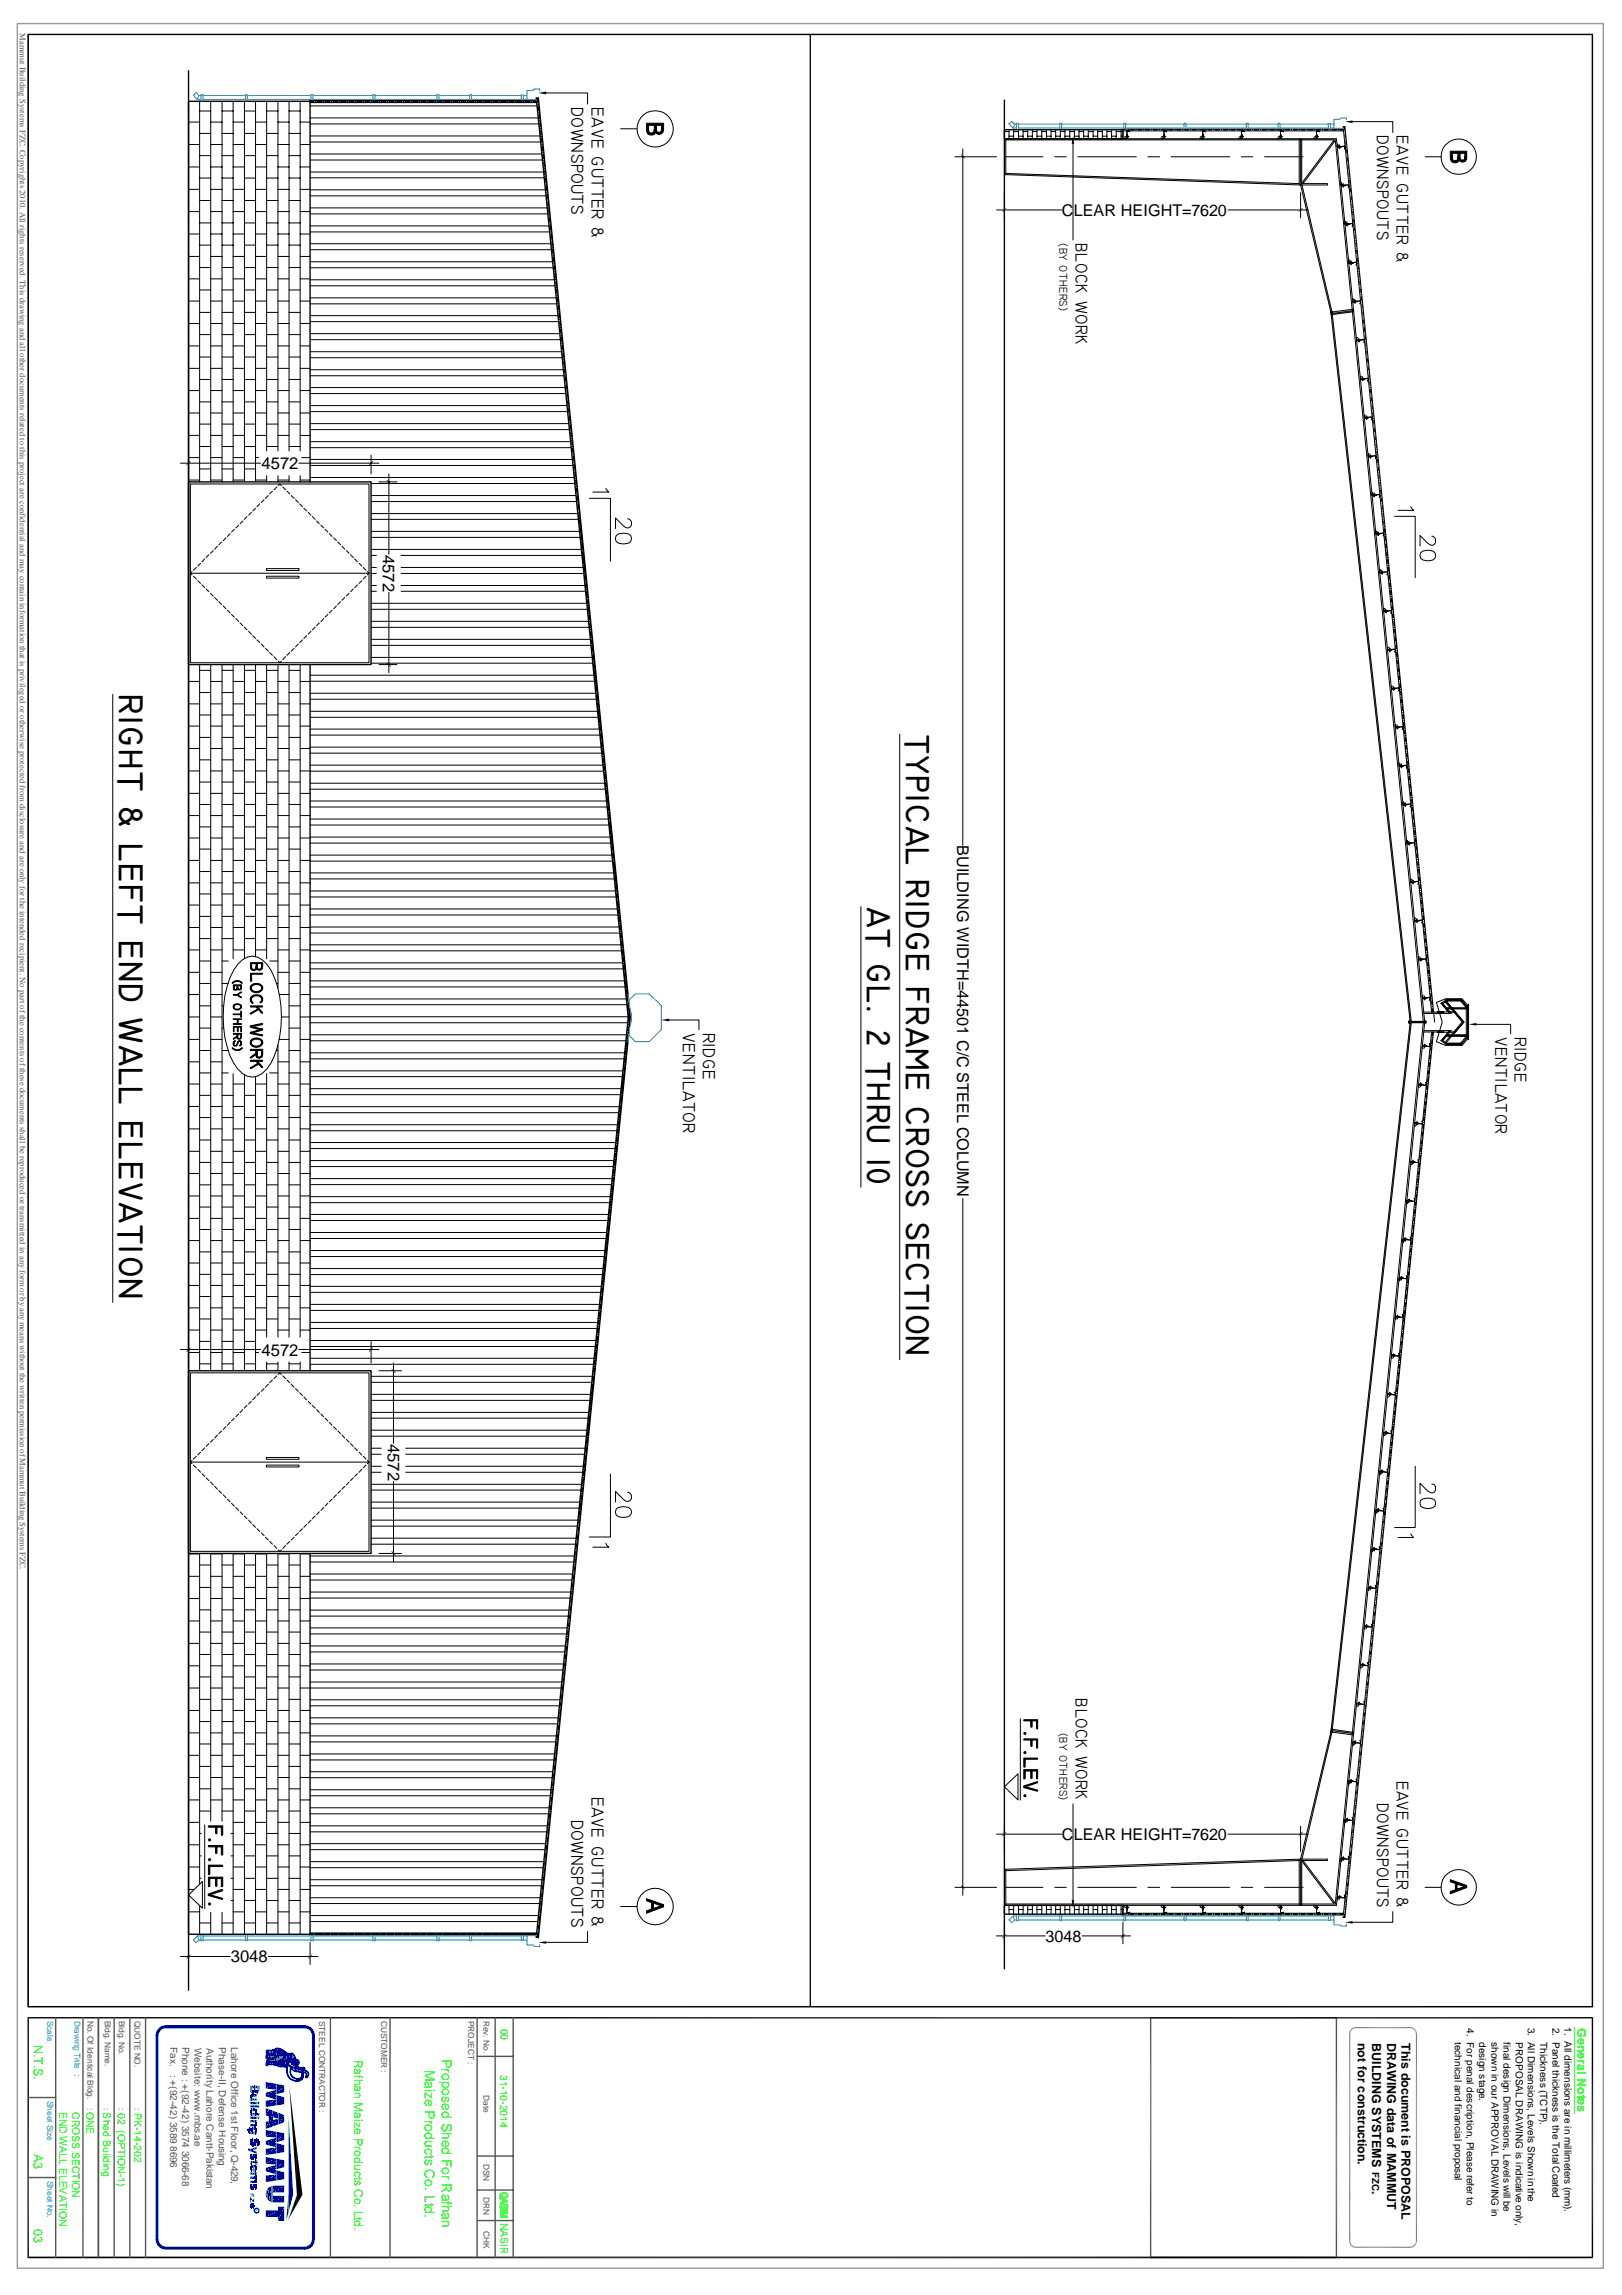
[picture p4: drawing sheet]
<svg xmlns="http://www.w3.org/2000/svg" width="297mm" height="420mm" viewBox="0 0 297 420" stroke-linecap="round" stroke-linejoin="round" font-family="sans-serif">
<defs><g id="words">
<text font-size="6.4" x="21.7" y="127" transform="rotate(90 21.7 127)">RIGHT &amp; LEFT END WALL ELEVATION</text>
<g font-size="6.2">
<text x="165.7" y="134.3" transform="rotate(90 165.7 134.3)">TYPICAL RIDGE FRAME CROSS SECTION</text>
<text x="158.6" y="165.9" transform="rotate(90 158.6 165.9)">AT GL. 2 THRU 10</text>
</g>
<g font-size="3.2">
<text x="104.6" y="19.6" transform="rotate(90 104.6 19.6)">DOWNSPOUTS</text>
<text x="108.2" y="19.6" transform="rotate(90 108.2 19.6)">EAVE GUTTER &amp;</text>
<text x="125" y="188.9" transform="rotate(90 125 188.9)">VENTILATOR</text>
<text x="128.6" y="188.9" transform="rotate(90 128.6 188.9)">RIDGE</text>
<text x="108.2" y="328.7" transform="rotate(90 108.2 328.7)">EAVE GUTTER &amp;</text>
<text x="104.6" y="332.8" transform="rotate(90 104.6 332.8)">DOWNSPOUTS</text>
</g>
<g font-size="3.1">
<text x="251.9" y="24.7" transform="rotate(90 251.9 24.7)">DOWNSPOUTS</text>
<text x="255.5" y="24.7" transform="rotate(90 255.5 24.7)">EAVE GUTTER &amp;</text>
<text x="196.8" y="44.5" transform="rotate(90 196.8 44.5)">BLOCK WORK</text>
<text x="273.5" y="189.7" transform="rotate(90 273.5 189.7)">VENTILATOR</text>
<text x="277.1" y="189.6" transform="rotate(90 277.1 189.6)">RIDGE</text>
<text x="196.8" y="310.7" transform="rotate(90 196.8 310.7)">BLOCK WORK</text>
<text x="251.9" y="329.8" transform="rotate(90 251.9 329.8)">DOWNSPOUTS</text>
<text x="255.5" y="325.7" transform="rotate(90 255.5 325.7)">EAVE GUTTER &amp;</text>
</g>
<g font-size="3">
<text x="194.2" y="39.5">C</text>
<text x="196.4" y="39.5">LEAR HEIGHT=7620</text>
<text x="47.8" y="85.8">4572</text>
<text x="70" y="101.5" transform="rotate(90 70 101.5)">4572</text>
<text x="175.1" y="154.6" transform="rotate(90 175.1 154.6)">BUILDING WIDTH=44501 C/C STEEL COLUMN</text>
<text x="47.8" y="248">4572</text>
<text x="70.9" y="264.1" transform="rotate(90 70.9 264.1)">4572</text>
<text x="194.2" y="336.6">C</text>
<text x="196.4" y="336.6">LEAR HEIGHT=7620</text>
<text x="42.2" y="359">3048</text>
<text x="191.2" y="355.2">3048</text>
</g>
<g font-size="2.5" fill="#0f0">
<text x="80.8" y="376.6" transform="rotate(90 80.8 376.6)">Proposed Shed For Rafhan</text>
<text x="77.7" y="378.6" transform="rotate(90 77.7 378.6)">Maize Products Co. Ltd.</text>
</g>
<g font-size="2.3" fill="#0f0">
<text x="288.5" y="370.9" transform="rotate(90 288.5 370.9)">General Notes</text>
<text x="6.2" y="374" transform="rotate(90 6.2 374)">N.T.S.</text>
<text x="6.2" y="394" transform="rotate(90 6.2 394)">A3</text>
<text x="6.2" y="407.8" transform="rotate(90 6.2 407.8)">03</text>
</g>
<g font-size="2.3">
<text x="248.3" y="373.7" transform="rotate(90 248.3 373.7)">not for construction.</text>
<text x="251" y="373.8" transform="rotate(90 251 373.8)">BUILDING SYSTEMS</text>
<text x="253.7" y="373.7" transform="rotate(90 253.7 373.7)">DRAWING data of MAMMUT</text>
<text x="256.4" y="373.7" transform="rotate(90 256.4 373.7)">This document is PROPOSAL</text>
<text x="251" y="400.8" transform="rotate(90 251 400.8)">.</text>
</g>
<text font-size="2.2" fill="#0f0" x="64.8" y="376.7" transform="rotate(90 64.8 376.7)">Rafhan Maize Products Co. Ltd.</text>
<g font-size="2.1">
<text x="193.8" y="44.5" transform="rotate(90 193.8 44.5)">(BY OTHERS)</text>
<text x="193.8" y="317" transform="rotate(90 193.8 317)">(BY OTHERS)</text>
</g>
<g font-size="1.9" fill="#0f0">
<text x="91.6" y="371.1" transform="rotate(90 91.6 371.1)">00</text>
<text x="91.5" y="379.5" transform="rotate(90 91.5 379.5)">31-10-2014</text>
<text x="10.9" y="386.3" transform="rotate(90 10.9 386.3)">END WALL ELEVATION</text>
<text x="13.2" y="386.3" transform="rotate(90 13.2 386.3)">CROSS SECTION</text>
<text x="15.8" y="386.3" transform="rotate(90 15.8 386.3)">ONE</text>
<text x="18.8" y="386.4" transform="rotate(90 18.8 386.4)">Shed Building</text>
<text x="21.6" y="386.5" transform="rotate(90 21.6 386.5)">02 (OPTION-1)</text>
<text x="24.6" y="386.4" transform="rotate(90 24.6 386.4)">PK-14-202</text>
<text x="91.5" y="406.6" transform="rotate(90 91.5 406.6)">NASIR</text>
</g>
<g font-size="1.8">
<text x="268.3" y="371" transform="rotate(90 268.3 371)">4. For penal description, Please refer to</text>
<text x="279.5" y="370.9" transform="rotate(90 279.5 370.9)">3. All Dimensions, Levels Shown in the</text>
<text x="284" y="371" transform="rotate(90 284 371)">2. Panel thickness is the Total Coated</text>
<text x="286.2" y="370.8" transform="rotate(90 286.2 370.8)">1. All dimensions are in millimeters (mm).</text>
<text x="266.1" y="373.5" transform="rotate(90 266.1 373.5)">technical and financial proposal</text>
<text x="270.6" y="373.5" transform="rotate(90 270.6 373.5)">design stage.</text>
<text x="272.8" y="373.5" transform="rotate(90 272.8 373.5)">shown in our APPROVAL DRAWING in</text>
<text x="275" y="373.5" transform="rotate(90 275 373.5)">final design Dimensions, Levels will be</text>
<text x="277.2" y="373.5" transform="rotate(90 277.2 373.5)">PROPOSAL DRAWING is indicative only,</text>
<text x="281.7" y="373.5" transform="rotate(90 281.7 373.5)">Thickness (TCTP).</text>
<text x="251" y="397.3" transform="rotate(90 251 397.3)">FZC</text>
</g>
<g font-size="1.8" fill="#545454">
<text x="31.1" y="374.4" transform="rotate(90 31.1 374.4)">Fax.</text>
<text x="33.3" y="374.5" transform="rotate(90 33.3 374.5)">Phone : +(92-42) 3574</text>
<text x="35.6" y="374.6" transform="rotate(90 35.6 374.6)">Website: www.mbs.ae</text>
<text x="37.8" y="374.6" transform="rotate(90 37.8 374.6)">Authority Lahore Cantt-Pakistan</text>
<text x="40" y="374.5" transform="rotate(90 40 374.5)">Phase-II, Defense Housing</text>
<text x="42.3" y="374.5" transform="rotate(90 42.3 374.5)">Lahore Office 1st Floor, Q-429,</text>
<text x="31.1" y="379.5" transform="rotate(90 31.1 379.5)">: +(92-42) 3589</text>
<text x="31.1" y="392.6" transform="rotate(90 31.1 392.6)">8696</text>
<text x="33.3" y="393.4" transform="rotate(90 33.3 393.4)">3066-68</text>
</g>
<g font-size="1.6" fill="#545454">
<text x="3.6" y="6.1" transform="rotate(90 3.6 6.1)">Mammut Building Systems FZC. Copyrights 2010. All rights reserved. This drawing and all other documents related to this project are confidential and may contain information that is privileged or otherwise protected from disclosure and are only for the intended recipient. No part of the contents of these documents shall be reproduced or transmitted in any form or by any means without the written permission of Mam</text>
<text x="3.6" y="271.2" transform="rotate(90 3.6 271.2)">ut Building Systems FZC.</text>
</g>
<g font-size="1.5" fill="#00b8b8">
<text x="8.6" y="369.6" transform="rotate(90 8.6 369.6)">Scale</text>
<text x="13.7" y="369.6" transform="rotate(90 13.7 369.6)">Drawing Title :</text>
<text x="8.6" y="384.2" transform="rotate(90 8.6 384.2)">Sheet Size</text>
<text x="8.6" y="398.9" transform="rotate(90 8.6 398.9)">Sheet No.</text>
</g>
<g font-size="1.5" fill="#545454">
<text x="16" y="369.6" transform="rotate(90 16 369.6)">No. Of Identical Bldg.</text>
<text x="19.1" y="369.6" transform="rotate(90 19.1 369.6)">Bldg. Name.</text>
<text x="21.7" y="369.6" transform="rotate(90 21.7 369.6)">Bldg. No.</text>
<text x="24.6" y="369.6" transform="rotate(90 24.6 369.6)">QUOTE NO.</text>
<text x="58.4" y="369.6" transform="rotate(90 58.4 369.6)">STEEL CONTRACTOR :</text>
<text x="69.7" y="369.6" transform="rotate(90 69.7 369.6)">CUSTOMER :</text>
<text x="85.6" y="369.6" transform="rotate(90 85.6 369.6)">PROJECT :</text>
<text x="88.4" y="369.6" transform="rotate(90 88.4 369.6)">Rev. No.</text>
<text x="88.4" y="383.3" transform="rotate(90 88.4 383.3)">Date</text>
<text x="16" y="385.6" transform="rotate(90 16 385.6)">:</text>
<text x="19" y="385.6" transform="rotate(90 19 385.6)">:</text>
<text x="21.7" y="385.6" transform="rotate(90 21.7 385.6)">:</text>
<text x="24.6" y="385.6" transform="rotate(90 24.6 385.6)">:</text>
<text x="88.4" y="395.8" transform="rotate(90 88.4 395.8)">DSN</text>
<text x="88.4" y="401.9" transform="rotate(90 88.4 401.9)">DRN</text>
<text x="88.4" y="408" transform="rotate(90 88.4 408)">CHK</text>
</g>
<text font-size=".6" fill="#00d" x="46.7" y="404.2" transform="rotate(90 46.7 404.2)">R</text>
</g></defs>
<g fill="none" stroke="#000" stroke-width=".18">
<path d="M36.5 18.5v69.6M38.5 18.5v69.6M40.6 18.5v69.6M42.6 18.5v69.6M44.7 18.5v69.6M46.7 18.5v69.6M48.8 18.5v64M50.8 18.5v64M52.9 18.5v64M54.9 18.5v64M56.7 19.4h41.6M99.9 17h7.6v2"/>
<path d="M148.2 6.3h143.1v360.8h-143.1zM34.5 20.3h.1M34.5 22.3h2M34.5 24.4h.1M34.5 26.4h2M34.5 28.5h.1M34.5 30.5h2M34.5 32.6h.1M34.5 34.6h2M34.5 36.7h.1M34.5 38.7h2M36.5 20.3h2"/>
<path d="M36.5 24.4h2M36.5 28.5h2M36.5 32.6h2M36.5 36.7h2M38.5 22.3h2.1M38.5 26.4h2.1M38.5 30.5h2.1M38.5 34.6h2.1M38.5 38.7h2.1M40.6 20.3h2M40.6 24.4h2M40.6 28.5h2"/>
<path d="M40.6 32.6h2M40.6 36.7h2M42.6 22.3h2.1M42.6 26.4h2.1M42.6 30.5h2.1M42.6 34.6h2.1M42.6 38.7h2.1M44.7 20.3h2M44.7 24.4h2M44.7 28.5h2M44.7 32.6h2M44.7 36.7h2"/>
<path d="M46.7 22.3h2.1M46.7 26.4h2.1M46.7 30.5h2.1M46.7 34.6h2.1M46.7 38.7h2.1M48.8 20.3h2M48.8 24.4h2M48.8 28.5h2M48.8 32.6h2M48.8 36.7h2M50.8 22.3h2.1M50.8 26.4h2.1"/>
<path d="M50.8 30.5h2.1M50.8 34.6h2.1M50.8 38.7h2.1M52.9 20.3h2M52.9 24.4h2M52.9 28.5h2M52.9 32.6h2M52.9 36.7h2M54.9 22.3h1.8M54.9 26.4h1.8M54.9 30.5h1.8M54.9 34.6h1.8"/>
<path d="M54.9 38.7h1.8M56.7 24.9h42.1M56.7 21.6h41.8M56.7 28.2h42.4M56.7 31.5h42.7M56.7 34.7h43.1M56.7 38h43.4M56.7 22.7h41.9M56.7 26h42.2M56.7 29.3h42.5M56.7 32.5h42.9M56.7 35.8h43.2"/>
<path d="M56.7 39.1h43.5M113.5 23.6h3M174.7 28.7h7.6M176.1 27.2v127.4M182.3 38.4h11.9M183.7 35.2v4.6M183.7 31.9l54.2 1.9M183.7 28.7h7.1M183.7 25.4h60.7l16.2 161.4M183.7 24.1h.9M184 25.4v6.6M184 31.7l53.6 1.9"/>
<path d="M184 25.6h60.2M184.6 23.7v1.7M184.6 24.9h.8M185.4 23.7v1.7M185.4 24.1h.9M186.3 23.7v1.7M186.3 24.9h.8M187.1 23.7v1.7M187.1 24.1h.9M188 23.7v1.7M188 24.9h.8M188.8 23.7v1.7"/>
<path d="M188.8 24.1h.9M189.7 23.7v1.7M189.7 24.9h.9M190.6 23.7v1.7M190.6 24.1h.8M191.4 23.7v1.7M191.4 24.9h.9M192.3 23.7v1.7M192.3 24.1h.8M192.9 28.7h2.1M193.1 23.7v1.7M193.1 24.9h.8"/>
<path d="M193.9 23.7v1.7M193.9 24.1h.9M194.8 23.7v1.7M194.8 24.9h.9M195.7 23.7v1.7M195.7 24.1h.8M196.3 26.3v17.6M196.5 23.7v1.7M196.5 24.9h.9M197.2 28.7h10.6M197.4 23.7v1.7M197.4 24.1h.8"/>
<path d="M198.2 23.7v1.7M198.2 24.9h.9M199.1 23.7v1.7M199.1 24.1h.8M199.9 23.7v1.7M199.9 24.9h.9M200.8 23.7v1.7M200.8 24.1h.8M201.6 23.7v1.7M201.6 24.9h.9M202.5 23.7v1.7M202.5 24.1h.8"/>
<path d="M203.3 23.7v1.7M203.3 24.9h.9M204.2 23.7v1.7M204.2 24.1h.9M205.1 23.7v1.7M205.1 24.9h.3M205.4 23.9h40.3M205.4 23.7h.6M205.7 25h.8M205.9 25h.1M206 25h.1M206 24.9v.2v-.1"/>
<path d="M206.1 25l-.1 .1M206.1 24.9v.1M206.1 25h.1M206.2 24.6v.8zM206.2 23.9h.3l.2 .2-.5-.1v1.3l-.5 .1-.1-.2 .5 .1zM206.2 25l.1-.1h-.1v.2h.1l-.1-.1M206.3 24.9v.1M206.4 23.7h.1M206.7 23.7h.7M207.8 23.7h.1M208.1 23.7h.8M209.2 23.7h.1"/>
<path d="M209.5 23.7h.8M210 28.7h2.1M210.6 23.7h.1M211 23.7h.7M212 23.7h.1M212.4 23.7h.7M212.5 25h.8M212.7 25h.1M212.8 25h.1M212.8 24.9v.2v-.1M212.9 25l-.1 .1M212.9 24.9v.1"/>
<path d="M212.9 25h.1M212.9 24.6l.1 .8zM212.9 23.9h.4l.1 .2-.5-.1v1.3l-.4 .1-.1-.2 .5 .1zM213 25l.1-.1h-.1v.2h.1l-.1-.1M213.1 24.9v.1M213.5 23.7h.1M213.8 23.7h.7M214.2 28.7h10.7M214.9 23.7h.1M215.2 23.7h.8M216.3 23.7h.1M216.7 23.7h.7"/>
<path d="M217.7 23.7h.1M218.1 23.7h.7M219.2 23.7h.1M219.5 23.7h.7M219.6 25h.8M219.8 25h.1M219.9 25h.1M219.9 24.9v.2v-.1M220 25l-.1 .1M220 24.9v.1M220 25h.1M220 24.6l.1 .8z"/>
<path d="M220.1 23.9h.3l.1 .2-.5-.1v1.3l-.4 .1-.1-.2 .5 .1zM220.1 25l.1-.1v.2l-.1-.1M220.2 24.9v.1M220.6 23.7h.1M220.9 23.7h.7M222 23.7h.1M222.3 23.7h.8M223.4 23.7h.1M223.8 23.7h.7M224.6 38.4h14.7M224.8 23.7h.1M225.2 23.7h.7"/>
<path d="M226.3 23.7h.1M226.6 23.7h.7M226.7 25h.8M226.9 25h.1M227 25h.1M227 24.9v.2v-.1M227 28.7h2.1M227.1 25l-.1 .1M227.1 24.9v.1M227.1 25h.1M227.1 24.6l.1 .8zM227.2 23.9h.3l.1 .2-.5-.1v1.4h-.4l-.1-.2 .5 .1z"/>
<path d="M227.2 25l.1-.1h-.1v.2l.1-.1h-.1M227.3 25h.1M227.3 24.9v.1M227.7 23.7h.1M228 23.7h.8M229.1 23.7h.1M229.4 23.7h.8M230.5 23.7h.1M230.9 23.7h.7M231.3 28.7h7.1M231.9 23.7h.1M232.3 23.7h.7"/>
<path d="M233.4 23.7h.1M233.7 23.7h.7M233.8 25h.8M234.1 25h.1M234.1 24.9v.2M234.2 25h.1M234.2 24.9v.1M234.3 24.6v.8zM234.3 23.9h.3l.1 .2-.1-.1h-.4v1.4h-.4l-.1-.2 .1 .1h.4zM234.3 25l.1-.1h-.1v.2h.1l-.1-.1M234.4 24.9v.1M234.8 23.7h.1"/>
<path d="M235.2 23.7h.7M236.2 23.7h.1M236.6 23.7h.7M237.6 25.4v8.4M237.6 23.7h.1M237.9 25.4v8.4M237.9 35.2v4.6M237.9 33.8l5.5 23.3M238 23.7h.7M238.1 33.6h4.7v.2h-4.9M238.1 25.4v8.4M238.2 33.8l5.4 23.3 14.5 129.7"/>
<path d="M239.1 23.7h.1M239.4 23.7h.7M240.4 25h.8M240.5 23.7h.1M240.6 25h.1M240.7 25h.1M240.7 25h-.1h.2M240.7 24.9v.2M240.8 25h.1M240.8 24.9v.1M240.9 24.6v.8zM240.9 23.9h.3l.1 .2-.1-.1h-.4v1.4h-.4l-.1-.2 .1 .1h.4z"/>
<path d="M240.9 23.7h.6M240.9 25l.1-.1h-.1v.2h.1l-.1-.1M241 24.9v.1M241.9 23.7h.1M242.3 23.7h.7M243.3 23.7h.1M243.7 23.7h.7M243.9 25.7l.2 .2-5.7 7.6-.2-.2zM244.2 25.6l16.1 161.2M244.6 26.9l.8-.1zM244.7 26.4v.5l1.3-.2 .1 .4-.2 .2 .1-.6-1.3 .2-.1-.4zM244.7 23.7h.1"/>
<path d="M244.9 26.7h.2M244.9 26.6h.1M245 27h.1zM245 26.4v.8M245 26.9l.1 .1v-.1l-.2 .1 .1-.1M245.1 26.7l-.1 .1M245.1 26.7h-.2l.2 .1M245.1 23.7h.6M245.3 34l.8-.1zM245.4 33.4l-.1 .5 1.4-.1 .1 .4-.2 .1 .1-.1v-.4l-1.4 .2v-.4zM245.6 33.8l.2 .1zM245.6 33.8v.1h.2l-.1-.1"/>
<path d="M245.6 33.8h.1M245.6 33.8h.2M245.7 34l-.1 .1 .2-.1M245.7 33.5v.8M245.7 23.6h-40.3v1.8M245.7 33.7l-.1 .1M245.8 34.1h-.2h.2M245.9 23.2v.6M246 24.2h.1M246 24.5l.1 .7M246.1 25.6h.1M246.1 25.9l.1 .7"/>
<path d="M246.3 27h.1M246.3 27.3v.7M246.4 28.4h.1M246.4 28.8l.1 .7M246.5 29.8h.1M246.6 30.2v.7M246.7 31.3h.1M246.7 31.6l.1 .7M246.8 32.7h.1M246.9 33v.7M247 34.4l.1 .7M247 34h.1"/>
<path d="M247.1 35.5h.1M247.2 35.8v.7M247.2 36.9h.1M247.3 37.3l.1 .7M247.4 22.2h7.4v2M247.4 38.7l.1 .7M247.4 38.3h.1M247.5 39.7h.1M260.7 28.7h2.9M34.5 51h2M34.5 40.8h.1M34.5 42.8h2"/>
<path d="M34.5 44.8h.1M34.5 46.9h2M34.5 48.9h.1M34.5 53h.1M34.5 55.1h2M34.5 57.1h.1M34.5 59.2h2M36.5 40.8h2M36.5 44.8h2M36.5 48.9h2M36.5 53h2M36.5 57.1h2"/>
<path d="M38.5 51h2.1M38.5 42.8h2.1M38.5 46.9h2.1M38.5 55.1h2.1M38.5 59.2h2.1M40.6 40.8h2M40.6 44.8h2M40.6 48.9h2M40.6 53h2M40.6 57.1h2M42.6 51h2.1M42.6 42.8h2.1"/>
<path d="M42.6 46.9h2.1M42.6 55.1h2.1M42.6 59.2h2.1M44.7 40.8h2M44.7 44.8h2M44.7 48.9h2M44.7 53h2M44.7 57.1h2M46.7 51h2.1M46.7 42.8h2.1M46.7 46.9h2.1M46.7 55.1h2.1"/>
<path d="M46.7 59.2h2.1M48.8 40.8h2M48.8 44.8h2M48.8 48.9h2M48.8 53h2M48.8 57.1h2M50.8 51h2.1M50.8 42.8h2.1M50.8 46.9h2.1M50.8 55.1h2.1M50.8 59.2h2.1M52.9 40.8h2"/>
<path d="M52.9 44.8h2M52.9 48.9h2M52.9 53h2M52.9 57.1h2M54.9 51h1.8M54.9 42.8h1.8M54.9 46.9h1.8M54.9 55.1h1.8M54.9 59.2h1.8M56.7 47.9h44.4M56.7 41.3h43.8M56.7 44.6h44.1"/>
<path d="M56.7 51.2h44.7M56.7 54.5h45.1M56.7 57.7h45.4M56.7 42.4h43.8M56.7 45.7h44.2M56.7 49h44.5M56.7 52.3h44.9M56.7 55.6h45.2M56.7 58.8h45.5M243.4 57.1l14.5 129.7M246 41.1l.9-.1zM246.1 40.5l-.1 .1 .1 .4 1.3-.1 .1 .3-.2 .2 .1-.2v-.3l-1.3 .1-.1-.3z"/>
<path d="M246.3 40.6l.1 .8M246.3 41.2h.2M246.3 41h.1M246.3 40.8h.1M246.4 41.1l-.1 .1v-.1h.2v.1v-.1M246.4 40.9l-.1 .1M246.4 40.9l-.1 .1 .1-.1M246.4 40.9h.1M246.5 40.9h-.1M246.5 40.9h-.2M246.5 40.9l-.2 .1M246.7 48.1h.9z"/>
<path d="M246.8 47.6v.5l1.3-.1 .1 .3-.2 .2 .2-.2-.1-.3-1.3 .1-.1-.4zM247 48l.2 .1v-.1M247.1 47.7l.1 .7M247.1 47.9h.1M247.1 48.3h.1M247.2 48l-.1 .1M247.2 48l-.1-.1-.1 .2h.2M247.2 48.1v.2v-.2l-.2 .1 .1 .1v-.1M247.4 55.2l.9-.1zM247.5 54.6v.6l1.3-.2 .1 .4-.2 .2 .1-.5-1.4 .1v-.4zM247.6 40.1v.7M247.6 56.6l-4.2 .5"/>
<path d="M247.6 56.8l-4.1 .6M247.6 57l-4.1 .6M247.7 41.2h.1M247.7 41.5l.1 .7M247.7 54.9l.2 .1zM247.8 55v.1M247.8 55.2l-.1 .2v-.2l.3 .1-.1-.1M247.8 54.8l.1 .7M247.8 55.1h.2M247.8 42.9l.1 .7M247.8 42.6h.1M247.9 55.3l-.1 .1h.1"/>
<path d="M247.9 55v.1M247.9 54.9l-.2 .1M247.9 55l-.1 .1M247.9 55.1l-.2 .1M248 44h.1M248 44.3v.7M248.1 45.4h.1M248.1 45.8l.1 .6M248.3 47.2v.7M248.3 46.8h.1M248.4 48.2h.1M248.4 48.6l.1 .7"/>
<path d="M248.5 49.7h.1M248.5 50l.1 .7M248.7 51.1h.1M248.7 51.4l.1 .7M248.8 52.5h.1M248.8 52.8l.1 .7M248.9 53.9h.1M249 54.2l.1 .7M249.1 55.3h.1M249.1 55.7l.1 .7M249.2 56.7h.1M249.3 57.1l.1 .7"/>
<path d="M249.4 58.1h.1M249.4 58.5l.1 .7M249.5 59.6h.1M249.6 59.9v.7M34.5 61.2h.1M34.5 63.3h2M34.5 65.3h.1M34.5 67.4h2M34.5 69.4h.1M34.5 71.4h2M34.5 73.5h.1M34.5 75.5h2"/>
<path d="M34.5 77.6h.1M34.5 79.6h2M36.5 61.2h2M36.5 65.3h2M36.5 69.4h2M36.5 73.5h2M36.5 77.6h2M38.5 63.3h2.1M38.5 67.4h2.1M38.5 71.4h2.1M38.5 75.5h2.1M38.5 79.6h2.1"/>
<path d="M40.6 61.2h2M40.6 65.3h2M40.6 69.4h2M40.6 73.5h2M40.6 77.6h2M42.6 63.3h2.1M42.6 67.4h2.1M42.6 71.4h2.1M42.6 75.5h2.1M42.6 79.6h2.1M44.7 61.2h2M44.7 65.3h2"/>
<path d="M44.7 69.4h2M44.7 73.5h2M44.7 77.6h2M46.7 63.3h2.1M46.7 67.4h2.1M46.7 71.4h2.1M46.7 75.5h2.1M46.7 79.6h2.1M48.8 61.2h2M48.8 65.3h2M48.8 69.4h2M48.8 73.5h2"/>
<path d="M48.8 77.6h2M50.8 63.3h2.1M50.8 67.4h2.1M50.8 71.4h2.1M50.8 75.5h2.1M50.8 79.6h2.1M52.9 61.2h2M52.9 65.3h2M52.9 69.4h2M52.9 73.5h2M52.9 77.6h2M54.9 63.3h1.8"/>
<path d="M54.9 67.4h1.8M54.9 71.4h1.8M54.9 75.5h1.8M54.9 79.6h1.8M56.7 70.9h46.7M56.7 62.1h45.8M56.7 61h45.7M56.7 64.3h46M56.7 67.6h46.4M56.7 74.2h47M56.7 77.5h47.4M56.7 65.4h46.2"/>
<path d="M56.7 68.7h46.5M56.7 72h46.8M56.7 75.3h47.1M56.7 78.6h47.5M248.2 62.3l.8-.1zM248.3 61.7l-.2 .2 .1 .4 1.3-.2 .1 .4-.2 .1 .2-.1-.1-.4-1.3 .2-.1-.4zM248.4 62.1v.1M248.4 62.1h.1M248.5 62.4h.1M248.5 62.2h.1M248.5 62.1h.1M248.5 62.3v.1l.1-.1v.1v-.1"/>
<path d="M248.5 61.8v.8M248.5 62.1v.1M248.5 62.1l.1 .1M248.6 62.2h-.2M248.6 62.1h-.1M248.8 69.4l.9-.1zM249 68.8l-.2 .2 .1 .3 1.3-.1 .1 .3-.1 .2 .1-.1-.1-.4-1.3 .2-.1-.4zM249.1 69.2h.2v.1M249.2 69.4v.1l-.1-.1h.3v.1l-.1-.1M249.2 68.9l.1 .8M249.2 69.1h.1M249.2 69.5h.1"/>
<path d="M249.3 69.2l-.1 .1h.1M249.3 69.2h-.2l.2 .1M249.3 69.2v.1M249.4 69.5h-.2M249.6 76.4l.8-.1zM249.6 75.9v.5l1.3-.1 .1 .3-.1 .2 .1-.2v-.3l-1.4 .1-.1-.3zM249.6 61h.1M249.7 61.3l.1 .8M249.8 62.4h.1M249.8 62.7l.1 .7M249.9 76.3h.1M249.9 76.5v.1v-.1h.2l-.1 .1v-.1"/>
<path d="M249.9 76l.1 .7M249.9 76.3h.2M249.9 63.8h.1M250 76.3h-.1M250 64.2v.6M250 76.2h-.1M250 76.6h-.1h.1M250 76.3l-.1 .1M250.1 65.2h.1M250.1 65.6l.1 .7M250.2 67l.1 .7M250.2 66.6h.1"/>
<path d="M250.4 68.1h.1M250.4 68.4v.7M250.5 69.5h.1M250.5 69.8l.1 .7M250.7 71.2v.7M250.7 70.9h.1M250.8 72.3h.1M250.8 72.7l.1 .6M250.9 73.7h.1M251 74.1v.7M251.1 75.5l.1 .7M251.1 75.1h.1"/>
<path d="M251.2 76.6h.1M251.3 76.9v.7M251.3 78h.1M251.4 78.3l.1 .7M251.5 79.7l.1 .8M251.5 79.4h.1M33 84.7h14.7M34.5 81.7h.1M34.5 83.7h2M34.5 85.8h.1M34.5 87.8h2M34.5 83.2v3.5"/>
<path d="M34.8 88.5h32.7v32.7h-32.7zM36.5 81.7h2M36.5 85.8h2M38.5 83.7h2.1M38.5 87.8h2.1M39.8 99.9l-.5 .6M40.5 99.1l-.5 .6M40.6 81.7h2M40.6 85.8h2M41.3 98.4l-.5 .5M42.1 97.6l-.5 .5M42.6 83.7h2.1"/>
<path d="M42.6 87.8h2.1M42.9 96.8l-.6 .5M43.7 96.1l-.5 .5M44.4 95.3l-.5 .5M44.7 81.7h2M44.7 85.8h2M45.2 94.5l-.5 .5M46 93.7l-.5 .5M46.7 83.7h.6M46.7 87.8h2.1M46.7 93l-.5 .5M47.5 92.2l-.5 .5"/>
<path d="M48.3 91.4l-.5 .5M48.8 87v1.1M48.8 81.7h2M49.1 90.6l-.5 .6M49.8 89.8l-.5 .5M50.6 89.1l-.5 .5M50.8 87v1.1M50.8 87.8h2.1M50.9 88.8l.3-.3 .3 .3M51.7 89.1l.5 .5M52.5 89.8l.5 .5M52.9 87v1.1"/>
<path d="M52.9 81.7h2M53.3 90.6l.5 .6M54.1 91.4l.5 .5M54.6 84.7h14.7M54.8 92.2l.5 .5M54.9 87v1.1M54.9 87.8h1.8M55.2 83.7h1.5M55.6 93l.5 .5M56.4 93.7l.5 .5M56.7 80.8h47.7M56.7 84h48"/>
<path d="M56.7 87.3h48.3M56.7 81.9h47.8M56.7 85.1h48.1M57.1 94.5l.5 .5M57.9 95.3l.5 .5M58.7 96.1l.5 .5M59.5 96.8l.5 .5M60.2 97.6l.5 .5M61 98.4l.5 .5M61.8 99.1l.5 .6M62.5 99.9l.6 .6M67.9 90.6h37.5"/>
<path d="M67.9 93.9h37.8M67.9 97.2h38.1M67.9 88.4h37.2M67.9 91.7h37.6M67.9 95h37.9M67.9 98.3h38.2M67.9 83.2v3.5M69.3 88.1h3.3M71.1 86.7v14.7M107.8 91.2h3.9v11.5M110.8 89.3l.6 .7h-3M112.7 98a2.2 2.2 0 0 1 2.6 0 .93 .93 0 0 1-.3 1.4 2.45 2.45 0 0 1-2.3-.3l-.1-.5z"/>
<path d="M114.8 94.9a.73 .73 0 0 1 .7 .6 .95 .95 0 0 1-.5 1.1l-.6-.2-1.8-1.7v2M250.3 83.5h.8zM250.4 83l-.1 .5 1.4-.1v.4l-.1 .1v-.5l-1.3 .1-.1-.4zM250.6 83.4v.1M250.6 83.3h.1zM250.6 83.3h.1M250.6 83.5h.1M250.6 83.5v.2l.1-.2 .1 .2-.1-.2M250.6 83.1l.1 .7M250.7 83.7h.1M250.7 83.4l-.1 .1M250.7 83.4h.1"/>
<path d="M251 90.6l.8-.1zM251.1 90.1l-.1 .1v.4l1.4-.2v.4l-.1 .2 .1-.5-1.4 .1v-.4zM251.3 90.4l.2 .1zM251.3 90.4h.1M251.3 90.3h.1M251.3 90.6v.2v-.2h.2v.1l-.1-.1M251.3 90.2l.1 .7M251.3 90.7h.1M251.4 90.4v.1h-.1l.1-.1M251.5 90.7l-.2 .1M251.6 80.8h.1M251.7 97.7l.8-.1z"/>
<path d="M251.7 81.1l.1 .7M251.8 82.2h.1M251.8 97.1l-.1 .2v.3l1.3-.1 .1 .4-.1 .1 .1-.1v-.4l-1.4 .2-.1-.4zM251.8 82.6l.1 .7M251.9 83.6h.1M252 97.5h.1v.1M252 84v.7M252 97.5v.1M252 97.7v.1v-.1h.2v.1l-.1-.1M252 97.5h.1M252 97.8h.2M252 97.2l.1 .8"/>
<path d="M252 97.6h.1M252.1 85h.1M252.1 97.5l-.1 .1M252.1 97.5v.1M252.1 85.4l.1 .7M252.1 97.8h.1M252.1 97.6h-.1M252.2 86.5h.1M252.2 86.8l.1 .7M252.4 87.9h.1M252.4 88.2v.7M252.5 89.3h.1"/>
<path d="M252.5 89.6l.1 .7M252.6 90.7h.1M252.6 91.1l.1 .6M252.8 92.1h.1M252.8 92.5l.1 .7M252.9 93.5h.1M252.9 93.9l.1 .7M253 95h.1M253.1 95.3l.1 .7M253.2 96.4h.1M253.2 96.7l.1 .7M253.3 97.8h.1"/>
<path d="M253.4 98.1v.8M253.5 99.5l.1 .7M253.5 99.2h.1M255.1 94.5h3.8v11.2M258.1 92.7l.5 .7h-2.9M261.9 98.1l.6 .3a.96 .96 0 0 1-.2 1.2l-.2 .1-.6-.1-1.8-1.6v1.9M34.8 104.9h32.7M34.8 104.9l.3 .3M35.1 104.6l-.3 .3M35.4 105.4l.5 .5M35.9 103.8l-.5 .5M36.2 106.2l.5 .5"/>
<path d="M36.7 103l-.5 .5M36.9 107l.5 .5M37.4 102.2l-.5 .6M37.7 107.7l.5 .5M38.2 101.5l-.5 .5M38.5 108.5l.5 .5M39 100.7l-.5 .5M39.3 109.3l.5 .5M40 110.1l.5 .5M40.8 110.8l.5 .6M41.6 111.6l.5 .5M42.3 112.4l.6 .5"/>
<path d="M43.2 113.1l.5 .6M43.9 114l.5 .5M44.7 114.7l.5 .5M45.5 115.5l.5 .5M46.2 116.3l.5 .5M47 117l.5 .5M47.8 117.8l.5 .5M48.6 118.6l.5 .5M48.7 104h6v.3h-6zM48.7 105.4h6v.3h-6zM49.3 119.4l.5 .5M53 119.4l-.5 .5"/>
<path d="M53.8 118.6l-.5 .5M54.6 117.8l-.5 .5M55.3 117l-.5 .5M56.1 116.3l-.5 .5M56.9 115.5l-.5 .5M57.6 114.7l-.5 .5M58.4 114l-.5 .5M59.2 113.1l-.5 .6M60 112.4l-.5 .5M60.7 111.6l-.5 .5M61.5 110.8l-.5 .6M62.3 110.1l-.5 .5"/>
<path d="M63.1 109.3l-.6 .5M63.4 100.7l.5 .5M63.9 108.5l-.5 .5M64.1 101.5l.5 .5M64.6 107.7l-.5 .5M64.9 102.2l.5 .6M65.4 107l-.5 .5M65.7 103l.5 .5M66.2 106.2l-.5 .5M66.4 103.8l.5 .5M66.9 105.4l-.5 .5M67.2 104.6l.3 .3"/>
<path d="M67.5 104.9l-.3 .3M67.9 114.8h39.9M67.9 100.5h38.5M67.9 103.8h.9M67.9 107.1h.9M67.9 110.4h39.4M67.9 113.7h39.8M67.9 117h40.1M67.9 101.6h.9M67.9 104.9h.9M67.9 108.2h.9M67.9 111.5h39.6"/>
<path d="M67.9 118.1h40.2M71.1 108.4v14.6M73.4 103.8h33.3M73.4 107.1h33.6M73.4 101.6h33.1M73.4 104.9h33.4M73.4 108.2h33.7M252.4 104.8l.8-.1zM252.5 104.2v.5l1.3-.1v.4l-.1 .2 .1-.6-1.4 .1v-.4zM252.7 104.5h.1M252.7 104.9h.2zM252.7 104.3l.1 .8"/>
<path d="M252.8 104.6l-.1 .1M252.8 104.6l.1 .1zM252.8 104.6h-.2l.3 .1M252.8 104.8l.1 .1v-.1l-.2 .1v-.1M252.8 104.6h-.1M253.1 111.8h.8zM253.2 111.3v.5l1.3-.1v.3l-.1 .2 .1-.5-1.3 .1-.1-.3zM253.4 111.7h.2zM253.4 111.7l.1-.1v.2M253.4 111.6h.1M253.4 111.9v.1v-.1l.2 .1-.1-.1M253.4 111.4l.1 .7"/>
<path d="M253.4 112h.1M253.6 111.7l-.2 .1M253.6 112h-.2M253.6 100.6h.1M253.7 101v.7M253.7 102h.1M253.8 118.9h.8zM253.8 102.4l.1 .7M253.9 118.3l-.1 .6 1.3-.2 .2 .5-.2 .1 .1-.2v-.3l-1.4 .1v-.4zM253.9 103.8l.1 .7M253.9 103.5h.1M254 104.9h.1"/>
<path d="M254.1 105.2v.7M254.1 118.7h.2M254.1 118.8h.1M254.1 118.7h.1M254.1 119.1h.2M254.2 118.9l-.1 .2v-.2h.2v.2v-.2M254.2 106.3h.1M254.2 118.5v.7M254.2 118.7l-.1 .1M254.2 118.7l.1 .1h-.2M254.2 106.6l.1 .8M254.2 118.7l-.1 .2"/>
<path d="M254.3 108l.1 .7M254.3 107.7h.1M254.5 109.1h.1M254.5 109.5v.6M254.6 110.5h.1M254.6 110.9l.1 .7M254.8 112.3v.7M254.8 111.9h.1M254.9 113.4h.1M254.9 113.7l.1 .7M255 114.8h.1M255.1 115.1v.7"/>
<path d="M255.2 116.2h.1M255.2 116.5l.1 .8M255.3 117.6h.1M255.4 118v.6M255.4 119h.1M255.5 119.4l.1 .7M259.9 101.1a2.14 2.14 0 0 1 2.6 0 .95 .95 0 0 1-.4 1.3 2.39 2.39 0 0 1-2.2-.3l-.2-.3zM20.6 127v111.2M34.5 122.6h.1M34.5 124.7h2M34.5 126.7h.1M34.5 128.8h2"/>
<path d="M34.5 130.8h.1M34.5 132.8h2M34.5 134.9h.1M34.5 136.9h2M34.5 139h.1M36.5 121.6v129.1M36.5 122.6h2M36.5 126.7h2M36.5 130.8h2M36.5 134.9h2M36.5 139h2M38.5 121.6v129.1"/>
<path d="M38.5 124.7h2.1M38.5 128.8h2.1M38.5 132.8h2.1M38.5 136.9h2.1M40.6 121.6v129.1M40.6 122.6h2M40.6 126.7h2M40.6 130.8h2M40.6 134.9h2M40.6 139h2M42.6 121.6v53.8M42.6 124.7h2.1"/>
<path d="M42.6 128.8h2.1M42.6 132.8h2.1M42.6 136.9h2.1M44.7 121.6v53.7M44.7 122.6h2M44.7 126.7h2M44.7 130.8h2M44.7 134.9h2M44.7 139h2M46.7 121.6v53.4M46.7 124.7h2.1M46.7 128.8h2.1"/>
<path d="M46.7 132.8h2.1M46.7 136.9h2.1M48.8 121.6v53.8M48.8 122.6h2M48.8 126.7h2M48.8 130.8h2M48.8 134.9h2M48.8 139h2M50.1 120.1l.5 .6M50.8 121.6v59.1M50.8 124.7h2.1M50.8 128.8h2.1"/>
<path d="M50.8 132.8h2.1M50.8 136.9h2.1M50.9 120.9l.3 .3 .3-.3M52.2 120.1l-.5 .6M52.9 121.6v123M52.9 122.6h2M52.9 126.7h2M52.9 130.8h2M52.9 134.9h2M52.9 139h2M54.9 121.6v123M54.9 124.7h1.8"/>
<path d="M54.9 128.8h1.8M54.9 132.8h1.8M54.9 136.9h1.8M56.7 140h53.6M56.7 123.5h52M56.7 126.8h52.3M56.7 130.1h52.6M56.7 133.4h52.9M56.7 136.7h53.3M56.7 124.6h52.1M56.7 127.9h52.4M56.7 131.2h52.7"/>
<path d="M56.7 134.5h53.1M56.7 137.8h53.4M67.9 120.3h40.4M67.9 121.3h40.5M69.3 121.6h3.3M164.6 134.3v114.4M254.5 126h.9zM254.6 125.5l-.1 .1 .1 .4 1.3-.2v.4l-.1 .2 .1-.2v-.4l-1.4 .2v-.4zM254.8 126.1h.1M254.8 125.5l.1 .8M254.8 125.8h.1M254.9 125.8l-.1 .1"/>
<path d="M254.9 125.8h-.1v.1h.2M255 125.8l-.1 .1zM255 126v.1v-.1l-.2 .1v-.1M255 125.8h-.2M255.2 133.1l.8-.1zM255.3 132.5v.5l1.3-.1 .1 .4-.2 .2 .1-.6-1.3 .2-.1-.4zM255.5 132.9h.2M255.6 133.2h.1h-.1M255.6 133.1l-.1 .1v-.1l.2 .1-.1-.1M255.6 132.6v.8M255.6 120.4h.1M255.6 132.9h-.1l.2 .1"/>
<path d="M255.6 120.8l.1 .7M255.6 132.8l-.1 .1M255.7 132.9l-.1 .1M255.7 132.9l-.1 .1zM255.7 121.9h.1M255.8 122.2l.1 .7M255.9 123.3h.1M255.9 123.6l.1 .7M256 139.6l-.1 .5 1.4-.1 .1 .4-.2 .1 .1-.2v-.3l-1.4 .1v-.3zM256 124.7h.1M256.1 125v.8M256.2 126.1h.1"/>
<path d="M256.2 126.4l.1 .7M256.2 140h.2M256.2 139.9h.1M256.3 127.5h.1M256.3 139.7l.1 .8M256.3 127.9l.1 .7M256.4 140l-.2 .1M256.4 140h.1M256.4 140h-.2M256.4 140h-.1M256.5 128.9h.1M256.5 129.3v.7"/>
<path d="M256.6 130.3h.1M256.6 130.7l.1 .7M256.7 132.1l.1 .7M256.7 131.8h.1M256.9 133.2h.1M256.9 133.5l.1 .7M257 134.6h.1M257 134.9l.1 .7M257.2 136.4l.1 .6M257.2 136h.1M257.3 137.4h.1M257.3 137.8l.1 .7"/>
<path d="M257.4 138.8h.1M257.5 139.2v.7M34.5 147.2h.1M34.5 141h2M34.5 143.1h.1M34.5 145.1h2M34.5 149.2h2M34.5 151.3h.1M34.5 153.3h2M34.5 155.3h.1M34.5 157.4h2M34.5 159.4h.1"/>
<path d="M36.5 147.2h2M36.5 143.1h2M36.5 151.3h2M36.5 155.3h2M36.5 159.4h2M38.5 141h2.1M38.5 145.1h2.1M38.5 149.2h2.1M38.5 153.3h2.1M38.5 157.4h2.1M40.6 147.2h2M40.6 143.1h2"/>
<path d="M40.6 151.3h2M40.6 155.3h2M40.6 159.4h2M42.6 141h2.1M42.6 145.1h2.1M42.6 149.2h2.1M42.6 153.3h2.1M42.6 157.4h2.1M44.7 147.2h2M44.7 143.1h2M44.7 151.3h2M44.7 155.3h2"/>
<path d="M44.7 159.4h2M46.7 141h2.1M46.7 145.1h2.1M46.7 149.2h2.1M46.7 153.3h2.1M46.7 157.4h2.1M48.8 147.2h2M48.8 143.1h2M48.8 151.3h2M48.8 155.3h2M48.8 159.4h2M50.8 141h2.1"/>
<path d="M50.8 145.1h2.1M50.8 149.2h2.1M50.8 153.3h2.1M50.8 157.4h2.1M52.9 147.2h2M52.9 143.1h2M52.9 151.3h2M52.9 155.3h2M52.9 159.4h2M54.9 141h1.8M54.9 145.1h1.8M54.9 149.2h1.8"/>
<path d="M54.9 153.3h1.8M54.9 157.4h1.8M56.7 154.2h55M56.7 143.3h53.9M56.7 146.5h54.2M56.7 149.8h54.6M56.7 153.1h54.9M56.7 156.4h55.3M56.7 159.7h55.6M56.7 141.1h53.7M56.7 144.4h54M56.7 147.6h54.4"/>
<path d="M56.7 150.9h54.7M56.7 157.5h55.3M255.9 140.2l.8-.1zM256.2 140v.1M256.2 140h.1M256.2 140.3h.2M256.3 140l-.1 .1M256.3 140.2l-.1 .1v-.1l.3 .1-.1-.1M256.6 147.2h.9zM256.7 146.7l-.1 .2 .1 .3 1.3-.1 .1 .3-.2 .2 .2-.1-.1-.4-1.3 .1-.1-.4zM256.9 147.1h.2M257 147.4h.1"/>
<path d="M257 147h.1M257 146.8v.7M257 147.1v.1h.1M257 147.1v.1M257 147.1h-.1l.1 .1M257.1 147.2v.2v-.2l-.2 .1 .1 .1v-.1M257.3 154.3h.9zM257.4 153.8v.5l1.3-.2 .1 .4-.2 .2 .2-.2-.1-.3-1.4 .1v-.4zM257.6 140.6l.1 .7M257.6 140.3h.1M257.6 154.1l.2 .1v-.1M257.6 154.2h.1"/>
<path d="M257.6 154.2h.2M257.7 154.5l.1-.1-.1 .1M257.7 154.3l-.1 .2v-.2l.2 .1v-.1M257.7 153.9l.1 .7M257.7 141.7h.1M257.8 154.1l-.1 .1M257.8 154.1l-.1-.1-.1 .2M257.8 142v.7M257.8 154l-.1 .1M257.8 143.1h.1M257.9 143.4l.1 .8M258 144.9l.1 .6"/>
<path d="M258 144.5h.1M258.1 145.9h.1M258.2 146.3l.1 .7M258.3 147.3h.1M258.3 147.7l.1 .7M258.4 148.8h.1M258.5 149.1v.7M258.6 150.2h.1M258.6 150.5l.1 .7M258.7 151.6h.1M258.7 151.9l.1 .8M258.9 153h.1"/>
<path d="M258.9 153.3v.7M259 154.4h.1M259 154.8l.1 .7M259.1 155.8h.1M259.2 156.2v.7M259.3 157.2h.1M259.3 157.6l.1 .7M259.4 158.7h.1M259.5 159v.7M34.5 179.9h.1M34.5 161.5h2M34.5 163.5h.1"/>
<path d="M34.5 165.6h2M34.5 167.6h.1M34.5 169.7h2M34.5 171.7h.1M34.5 173.8h2M34.5 175.8h.1M34.5 177.9h2M36.5 179.9h2M36.5 163.5h2M36.5 167.6h2M36.5 171.7h2M36.5 175.8h2"/>
<path d="M38.5 161.5h2.1M38.5 165.6h2.1M38.5 169.7h2.1M38.5 173.8h2.1M38.5 177.9h2.1M40.6 179.9h1.1M40.6 163.5h2M40.6 167.6h2M40.6 171.7h2M40.6 175.8h1.2M42.6 161.5h2.1M42.6 165.6h2.1"/>
<path d="M42.6 169.7h2.1M42.6 173.8h2.1M43.5 176.4a3.1 3.1 0 0 1 5.3 0 16 16 0 0 1 2.7 9.6 15.9 15.9 0 0 1-2.7 9.5 3.1 3.1 0 0 1-5.3 0 15.9 15.9 0 0 1-2.7-9.5 16 16 0 0 1 2.7-9.6zM44.7 163.5h2M44.7 167.6h2M44.7 171.7h2M46.7 161.5h2.1M46.7 165.6h2.1M46.7 169.7h2.1M46.7 173.8h2.1M48.8 163.5h2M48.8 167.6h2"/>
<path d="M48.8 171.7h2M49.3 175.8h1.5M50.6 179.9h.2M50.8 161.5h2.1M50.8 165.6h2.1M50.8 169.7h2.1M50.8 173.8h2.1M50.8 177.9h2.1M52.9 179.9h2M52.9 163.5h2M52.9 167.6h2M52.9 171.7h2"/>
<path d="M52.9 175.8h2M54.9 161.5h1.8M54.9 165.6h1.8M54.9 169.7h1.8M54.9 173.8h1.8M54.9 177.9h1.8M56.7 172.8h56.9M56.7 163h55.9M56.7 166.3h56.2M56.7 169.6h56.6M56.7 176.1h57.2M56.7 179.4h57.5"/>
<path d="M56.7 160.8h55.7M56.7 164.1h56M56.7 167.4h56.4M56.7 170.7h56.6M56.7 173.9h57M56.7 177.2h57.3M157.5 165.9v51.3M258.1 161.4l.8-.1zM258.1 160.8v.5l1.3-.1 .1 .4-.2 .1 .2-.1-.1-.4-1.3 .2-.1-.4zM258.4 161.3h.1M258.4 161.2h.1M258.4 161.5h.1z"/>
<path d="M258.4 161.4v.1v-.1h.1v.1v-.1M258.4 160.9l.1 .8M258.5 161.2h-.1v.1M258.5 161.2v.1M258.5 161.2h.1M258.5 161.3h-.1M258.5 161.2h-.1M258.5 161.2l-.1 .1M258.6 161.3h-.2M258.8 168.5l.8-.1zM258.9 167.9l-.2 .2 .1 .3 1.4-.1v.4l-.1 .2v-.6l-1.3 .2-.1-.4zM259.1 168.3l.1 .1z"/>
<path d="M259.1 168.3h.1M259.1 168.6h.1M259.1 168.2h.1M259.1 168l.1 .8M259.2 168.3l-.2 .1 .2-.1M259.2 168.5v.1v-.1l-.1 .1v-.1M259.5 175.5h.8zM259.5 160.1h.1M259.6 175l-.1 .2v.3l1.3-.1 .1 .3-.1 .2 .1-.2-.1-.3-1.3 .1-.1-.3zM259.6 160.4l.1 .7M259.7 161.5h.1M259.7 175.4h.2v.1"/>
<path d="M259.7 161.8l.1 .8M259.8 175.1l.1 .7M259.8 175.5h.1M259.8 175.6v.1l-.1-.1 .3 .1-.1-.1M259.8 162.9h.1M259.9 175.4l-.1 .1M259.9 175.4l-.1-.1v.2M259.9 175.4v.1M259.9 163.3l.1 .6M259.9 175.3h-.1M259.9 175.7h-.1M259.9 175.5h-.1"/>
<path d="M260 175.7h-.2M260 164.7l.1 .7M260 164.3h.1M260.1 168.3h.1M260.1 165.7h.1M260.2 166.1v.7M260.3 167.2h.1M260.3 167.5l.1 .7M260.4 168.9l.1 .7M260.4 168.6h.1M260.6 170h.1M260.6 170.3v.8"/>
<path d="M260.7 171.4h.1M260.7 171.7l.1 .7M260.8 173.2l.1 .7M260.8 172.8h.1M261 174.2h.1M261 174.6l.1 .7M261.1 175.6h.1M261.1 176l.1 .7M261.3 177.4l.1 .7M261.3 177.1h.1M261.4 178.5h.1M261.4 178.8l.1 .8"/>
<path d="M261.5 179.9h.1M34.5 181.9h2M34.5 184h.1M34.5 186h2M34.5 188.1h.1M34.5 190.1h2M34.5 192.2h.1M34.5 194.2h2M34.5 196.3h.1M34.5 198.3h2M36.5 184h2M36.5 188.1h2"/>
<path d="M36.5 192.2h2M36.5 196.3h2M38.5 181.9h2.1M38.5 186h2.1M38.5 190.1h2.1M38.5 194.2h2.1M38.5 198.3h2.1M40.6 184h.3M40.6 188.1h.3M40.6 192.2h1.2M40.6 196.3h1.2M42.6 196.4v54.3"/>
<path d="M42.6 198.3h2.1M44.7 196.6v54.1M46.7 196.9v53.8M46.7 198.3h2.1M48.8 196.4v48.2M49.3 196.3h1.5M50.5 192.2h.3M50.8 191.2v53.4M50.8 194.2h2.1M50.8 198.3h2.1M51.1 190.1h1.8M51.1 181.9h1.8"/>
<path d="M51.5 186h1.4M52.9 184h2M52.9 188.1h2M52.9 192.2h2M52.9 196.3h2M54.9 181.9h1.8M54.9 186h1.8M54.9 190.1h1.8M54.9 194.2h1.8M54.9 198.3h1.8M56.7 192.6h57.6M56.7 182.7h57.9"/>
<path d="M56.7 187.1h58.1M56.7 186h58.2M56.7 189.3h57.9M56.7 195.9h57.2M56.7 199.1h56.9M56.7 180.5h57.7M56.7 183.8h58M56.7 190.4h57.8M56.7 193.7h57.5M56.7 196.9h57.2M122.4 186.6h5.4v1.8M257.6 187h3.2"/>
<path d="M257.6 187.1h3.2M257.6 186.8h3.2M257.9 186.6l-.3 .2v.3l.3 .2M257.9 187.1l-14.5 129.7M258.1 187.1l-14.5 129.7-5.4 23.3M259.5 198.3l.8 .1h-.8zM259.5 198.4l1.3 .1 .1-.3-.1-.2 .1 .2-.1 .3-1.3-.1v.4l.1 .1-.2-.2zM259.8 198.5h.1M259.8 198.2h.2M259.8 198.6h.1M259.8 198.4l.1 .1M259.8 198.3v-.1l-.1 .1h.3v-.1l-.1 .1"/>
<path d="M259.9 198.5h-.2M259.9 198l-.1 .8M259.9 198.5h.1M260.2 191.2l.8 .1zM260.2 182.6h.8zM260.2 191.3l1.4 .1v-.3l-.1-.2 .1 .2v.3l-1.3-.1-.1 .4 .1 .1-.2-.1zM260.3 182.1l-.1 .5 1.3-.2 .1 .5-.1 .1 .1-.2v-.3l-1.4 .1-.1-.4zM260.3 187.1l-16.1 161.2h-60.2M260.4 188.8h3.7M260.4 185.1h3.7M260.5 191.4l.1 .1M260.5 188.5h5"/>
<path d="M260.5 185.4h5M260.5 191.1h.1M260.5 191.4h.1M260.5 191.2v-.1l.2 .2v-.2l-.1 .2M260.5 182.8h.1M260.5 182.4h.1l-.1 .2h.1M260.5 182.6v.2l.2-.2v.2l-.1-.2M260.5 191.5h.1M260.5 182.2l.1 .7M260.6 191.4h.1M260.6 182.5l-.1 .1 .1-.1M260.6 186.6l.2 .2v.3l-.2 .2"/>
<path d="M260.6 187.1l-16.2 161.4h-60.7M260.6 191l-.1 .7M260.6 182.5h.1M260.6 191.4h-.1v.1l.1-.1M260.6 182.4v.1M260.6 182.4l-.1 .1M261 199.7h.1M261.1 198.6l-.1 .7M261.1 198.3h.1M261.2 197.2l-.1 .7M261.3 196.9h.1M261.4 195.8l-.1 .7"/>
<path d="M261.4 195.4h.1M261.5 194h.1M261.5 194.4l-.1 .7M261.6 180.2v.8M261.6 193v.7M261.7 192.6h.1M261.7 181.3h.1M261.7 181.7l.1 .6M261.8 191.5l-.1 .7M261.8 191.2h.1M261.8 182.7h.1M261.9 188.8l-16.2 161.9h.3l16.2-161.9"/>
<path d="M261.9 185.1l-16.2-161.9h.3l16.4 163.8M261.9 183.1v.7M261.9 189.7h.1M261.9 190.1v.7M261.9 184.1h.1M262 184.5l.1 .6M262.1 188.8l-.1 .6M262.7 183.4l1.7-.7h3l1.1 1.3 .1-.3v6.5l-.1-.2-1.1 1.2h-3l-1.7-.6 1.1-3.6zM262.9 185.1h3.2M263.5 183.6l1-.7h2.8l1.1 1.4v5.4l-1.1 1.3M263.5 190.3l1 .7M263.7 183.6l1.5 1.8 .1-.2-.5-.7"/>
<path d="M263.7 183.6l1.5 1.8M263.8 183.4l.8 .9M263.9 190.3l.7 .5h2.6M264.4 183.3l3 3.7-3 3.6M264.4 183l3.3 4-3.3 3.9M264.4 190.9l.2-.1-.1 .2h2.8M264.6 189.3h3.8v.3h-3.8zM264.6 184.3h3.8v.2h-3.8zM264.6 189.4h3.8M264.6 189.6l-.8 .8M264.6 183.1l3.2 3.9-2.3 2.6M264.6 183.1l-.7 .5"/>
<path d="M264.6 183.1h2.6M264.6 184.5h3.8M264.8 189.3l.5-.6-.1-.2-1.5 1.8M264.9 188.8h1.2M264.9 185.1h1.2M266.3 188.5l-.2 .3h-3.2M267.2 190.8l.1 .2M267.2 183.1l1 1.2M267.3 182.9h-2.8l.1 .2-.2-.1M267.3 182.9l-.1 .2M267.3 182.9l1.2 1.3M268.2 189.6l.3 .1-1.2 1.3"/>
<path d="M268.2 189.6l-1 1.2M268.5 184.2l-.3 .1v5.3M268.5 184.2v5.5M270.1 187.4h6.2v1.7M34.5 200.4h.1M34.5 202.4h2M34.5 204.4h.1M34.5 206.5h2M34.5 208.5h.1M34.5 210.6h2M34.5 212.6h.1M34.5 214.7h2"/>
<path d="M34.5 216.7h.1M34.5 218.8h2M36.5 200.4h2M36.5 204.4h2M36.5 208.5h2M36.5 212.6h2M36.5 216.7h2M38.5 202.4h2.1M38.5 206.5h2.1M38.5 210.6h2.1M38.5 214.7h2.1M38.5 218.8h2.1"/>
<path d="M40.6 200.4h2M40.6 204.4h2M40.6 208.5h2M40.6 212.6h2M40.6 216.7h2M42.6 202.4h2.1M42.6 206.5h2.1M42.6 210.6h2.1M42.6 214.7h2.1M42.6 218.8h2.1M44.7 200.4h2M44.7 204.4h2"/>
<path d="M44.7 208.5h2M44.7 212.6h2M44.7 216.7h2M46.7 202.4h2.1M46.7 206.5h2.1M46.7 210.6h2.1M46.7 214.7h2.1M46.7 218.8h2.1M48.8 200.4h2M48.8 204.4h2M48.8 208.5h2M48.8 212.6h2"/>
<path d="M48.8 216.7h2M50.8 202.4h2.1M50.8 206.5h2.1M50.8 210.6h2.1M50.8 214.7h2.1M50.8 218.8h2.1M52.9 200.4h2M52.9 204.4h2M52.9 208.5h2M52.9 212.6h2M52.9 216.7h2M54.9 202.4h1.8"/>
<path d="M54.9 206.5h1.8M54.9 210.6h1.8M54.9 214.7h1.8M54.9 218.8h1.8M56.7 202.4h56.6M56.7 205.7h56.3M56.7 209h55.9M56.7 212.3h55.6M56.7 215.6h55.3M56.7 218.9h55M56.7 200.2h56.8M56.7 203.5h56.5"/>
<path d="M56.7 206.8h56.1M56.7 210.1h55.8M56.7 213.4h55.5M56.7 216.7h55.2M56.7 220h54.8M176.1 219.2v127.5M257.3 219.5l.9 .1zM257.4 219.6l1.3 .1 .1-.3-.2-.2 .2 .2-.1 .4-1.3-.1v.5l-.1-.2zM257.6 219.8l.2-.1v.1M257.6 219.7h.2M257.7 219.7l.1 .1M257.7 219.7h.1"/>
<path d="M257.7 219.6l-.1-.2v.2h.2v-.2v.2M257.7 219.8h.1M257.7 219.4h.1M257.7 219.4l.1 .1M257.8 219.3l-.1 .7M258.1 212.5l.8 .1zM258.1 212.5l1.3 .2v-.6l.1 .2v.4l-1.4-.2v.4l.1 .2-.2-.2zM258.4 212.8h.1M258.4 212.4h.1zM258.4 212.6l.1 .1M258.4 212.5v-.1l.1 .1 .1-.1-.1 .1M258.5 212.6v.1z"/>
<path d="M258.5 212.2l-.1 .8M258.5 212.6l-.2 .1 .2 .1-.1-.1M258.8 205.4l.8 .1zM258.8 205.4l1.3 .2v-.5l.1 .1v.4l-1.4-.1-.1 .3 .2 .2-.2-.2zM258.9 219.9v.6M259 219.5h.1M259.1 205.5l.1 .1zM259.1 205.6h.1M259.1 205.3h.1M259.1 205.7h.1M259.1 205.4v-.1l.1 .1M259.1 218.1h.1"/>
<path d="M259.1 218.4l-.1 .7M259.2 205.6l-.2-.1 .2 .1M259.2 205.1l-.1 .8M259.2 217v.8M259.3 216.7h.1M259.4 215.6l-.1 .7M259.4 215.3h.1M259.5 213.8h.1M259.5 214.2v.7M259.7 212.8l-.1 .7M259.7 212.4h.1M259.8 211.4l-.1 .7"/>
<path d="M259.8 211h.1M260 209.9l-.1 .7M260 209.6h.1M260.1 208.5l-.1 .7M260.1 208.2h.1M260.2 207.1v.7M260.3 206.8h.1M260.4 205.7l-.1 .7M260.4 205.4h.1M260.5 204.3l-.1 .7M260.6 203.9h.1M260.6 202.9v.7"/>
<path d="M260.7 202.5h.1M260.8 201.5l-.1 .6M260.8 201.1h.1M260.9 200l-.1 .7M34.5 226.9h2M34.5 220.8h.1M34.5 222.9h2M34.5 224.9h.1M34.5 229h.1M34.5 231h2M34.5 233.1h.1M34.5 235.1h2"/>
<path d="M34.5 237.2h.1M34.5 239.2h2M36.5 220.8h2M36.5 224.9h2M36.5 229h2M36.5 233.1h2M36.5 237.2h2M38.5 226.9h2.1M38.5 222.9h2.1M38.5 231h2.1M38.5 235.1h2.1M38.5 239.2h2.1"/>
<path d="M40.6 220.8h2M40.6 224.9h2M40.6 229h2M40.6 233.1h2M40.6 237.2h2M42.6 226.9h2.1M42.6 222.9h2.1M42.6 231h2.1M42.6 235.1h2.1M42.6 239.2h2.1M44.7 220.8h2M44.7 224.9h2"/>
<path d="M44.7 229h2M44.7 233.1h2M44.7 237.2h2M46.7 226.9h2.1M46.7 222.9h2.1M46.7 231h2.1M46.7 235.1h2.1M46.7 239.2h2.1M48.8 220.8h2M48.8 224.9h2M48.8 229h2M48.8 233.1h2"/>
<path d="M48.8 237.2h2M50.8 226.9h2.1M50.8 222.9h2.1M50.8 231h2.1M50.8 235.1h2.1M50.8 239.2h2.1M52.9 220.8h2M52.9 224.9h2M52.9 229h2M52.9 233.1h2M52.9 237.2h2M54.9 226.9h1.8"/>
<path d="M54.9 222.9h1.8M54.9 231h1.8M54.9 235.1h1.8M54.9 239.2h1.8M56.7 226.5h54.2M56.7 222.1h54.6M56.7 225.4h54.3M56.7 228.7h53.9M56.7 232h53.6M56.7 235.3h53.3M56.7 238.6h53M56.7 223.2h54.5"/>
<path d="M56.7 229.8h53.9M56.7 233.1h53.5M56.7 236.4h53.2M56.7 239.7h52.9M255.9 233.7l.8 .1zM255.9 233.8l1.4 .1v-.5l.1 .1-.1 .4-1.3-.1-.1 .4 .2 .1-.2-.1zM256.2 233.8h.1M256.2 233.8v.1M256.2 233.9h.1M256.2 233.9l.2 .1zM256.2 233.6h.2M256.2 234h.1"/>
<path d="M256.2 233.8h.2M256.3 233.8l.1 .1M256.3 233.7l-.1-.1 .2 .1 .1-.1-.1 .1M256.4 233.9h.1M256.4 233.4l-.1 .8M256.7 226.6l.8 .2-.9-.1zM256.7 226.7l1.3 .1 .1-.3-.2-.2 .2 .2-.1 .3-1.3-.1-.1 .4 .1 .1-.1-.1zM256.9 226.8h.2M257 239.7l-.1 .7M257 226.5h.1M257 226.9h.1M257 226.6v-.1l-.1 .1 .2 .1v-.2v.1"/>
<path d="M257 239.3h.1M257 226.8h.1M257 226.8h-.1l.1 .1v-.1M257 226.4v.7M257.1 226.8h-.1M257.1 238.3l-.1 .7M257.2 237.9h.1M257.3 236.8l-.1 .7M257.3 236.5h.1M257.4 235.4l-.1 .8M257.4 235.1h.1M257.5 234v.7"/>
<path d="M257.6 233.7h.1M257.7 232.6l-.1 .7M257.7 232.3h.1M257.8 231.2v.7M257.8 230.8h.1M258 229.8l-.1 .7M258 229.4h.1M258.1 228.4l-.1 .6M258.1 228h.1M258.3 226.6h.1M258.3 226.9l-.1 .7M258.4 225.5l-.1 .7"/>
<path d="M258.4 225.2h.1M258.5 224.1v.7M258.6 223.8h.1M258.7 222.3h.1M258.7 222.7l-.1 .7M258.8 221.3l-.1 .7M258.9 220.9h.1M33 246.9h14.7M34.5 241.3h.1M34.5 243.3h2M34.5 245.4h.1M34.5 247.4h2"/>
<path d="M34.5 249.5h.1M34.5 245.4v3.9M34.8 251.1h32.7v32.7h-32.7zM36.5 241.3h2M36.5 245.4h2M36.5 249.5h2M38.5 243.3h2.1M38.5 247.4h2.1M40.6 241.3h2M40.6 245.4h2M40.6 249.5h2M42.6 243.3h2.1"/>
<path d="M42.6 247.4h2.1M42.9 259.4l-.6 .5M43.7 258.7l-.5 .5M44.4 257.8l-.5 .6M44.7 241.3h2M44.7 245.4h2M44.7 249.5h2M45.2 257.1l-.5 .5M46 256.3l-.5 .5M46.7 243.3h2.1M46.7 247.4h.6M46.7 255.5l-.5 .6"/>
<path d="M47.5 254.8l-.5 .5M48.3 254l-.5 .5M48.8 249.1v1.6M48.8 241.3h2M48.8 249.5h2M49.1 253.2l-.5 .5M49.8 252.4l-.5 .5M50.6 251.7l-.5 .5M50.8 249.1v1.6M50.8 243.3h2.1M50.9 251.4l.3-.3 .3 .3M51.7 251.7l.5 .5"/>
<path d="M52.5 252.4l.5 .5M52.9 249.1v1.6M52.9 241.3h2M52.9 249.5h2M53.3 253.2l.5 .5M54.1 254l.5 .5M54.6 246.9h14.7M54.8 254.8l.5 .5M54.9 249.1v1.6M54.9 243.3h1.8M55.2 247.4h1.5M55.6 255.5l.5 .6"/>
<path d="M56.4 256.3l.5 .5M56.7 241.9h52.6M56.7 245.2h52.3M56.7 248.5h52M56.7 243h52.5M56.7 246.3h52.2M56.7 249.6h51.9M57.1 257.1l.5 .5M57.9 257.8l.5 .6M58.7 258.7l.5 .5M59.5 259.4l.5 .5M67.9 255.1h40.1"/>
<path d="M67.9 251.8h40.5M67.9 258.4h39.8M67.9 252.9h40.3M67.9 256.2h40M67.9 259.4h39.7M67.9 245.4v3.9M69.3 250.7h4.2M72 249.3v14.7M253.8 254.9l.8 .2zM253.8 255l1.4 .1v-.3l-.1-.2 .2 .2-.2 .4-1.2-.2-.1 .4 .1 .2-.1-.2zM254.1 254.8h.2M254.1 255.2h.1"/>
<path d="M254.2 255l-.1-.2v.1l.2 .1v-.2v.2M254.2 255.2l-.1-.1 .2 .1M254.2 254.7v.7M254.3 255.1h-.2h.1M254.3 255.1h-.1M254.3 255.1h-.2M254.5 247.8l.9 .1zM254.6 247.9l1.3 .1v-.3l-.1-.2 .1 .2v.4l-1.4-.1v.3l.1 .2-.1-.2zM254.8 248.1l.2-.1-.1 .1M254.8 247.7l.1 .1M254.8 248l.1 .1M254.8 247.9v-.2v.2h.2v-.1v.1"/>
<path d="M254.8 248.2h.1M254.9 247.6l-.1 .8M255 248h-.2v.2l.1-.1M255 259.2h.1M255 259.5l-.1 .7M255.1 258.1v.7M255.2 257.7h.1M255.2 240.8l.8 .1zM255.2 240.8l1.4 .2-.1-.5 .2 .1-.1 .4-1.3-.1v.5l-.1-.2zM255.3 256.7l-.1 .7M255.3 256.3h.1M255.4 254.9h.1"/>
<path d="M255.4 255.2v.7M255.5 240.9h.2M255.6 240.9l.1 .1M255.6 240.9v.1M255.6 240.8l-.1-.1v.1l.2-.1-.1 .1M255.6 241h.1M255.6 253.8l-.1 .7M255.6 240.9h.1M255.6 253.5h.1M255.6 240.5v.8M255.7 240.7h-.1h.1M255.7 252.4l-.1 .7"/>
<path d="M255.7 241h-.2l.1 .1M255.7 252.1h.1M255.9 250.7h.1M255.9 251l-.1 .7M256 249.6l-.1 .7M256 249.2h.1M256.1 248.2v.7M256.2 247.8h.1M256.3 246.4h.1M256.3 246.8l-.1 .6M256.4 245.3l-.1 .7M256.5 245h.1"/>
<path d="M256.5 243.9v.7M256.6 243.6h.1M256.7 242.5l-.1 .7M256.7 242.2h.1M256.8 241.1l-.1 .7M256.9 240.7h.1M34.8 267.5h32.7M34.8 267.5l.3 .2M35.1 267.2l-.3 .3M35.4 268l.5 .5M35.9 266.4l-.5 .5M36.2 268.8l.5 .5"/>
<path d="M36.7 265.6l-.5 .5M36.9 269.6l.5 .5M37.4 264.8l-.5 .6M37.7 270.3l.5 .5M38.2 264.1l-.5 .5M38.5 271.1l.5 .5M39 263.3l-.5 .5M39.3 271.9l.5 .5M39.8 262.5l-.5 .6M40 272.7l.5 .5M40.5 261.7l-.5 .5M40.8 273.4l.5 .6"/>
<path d="M41.3 261l-.5 .5M41.6 274.2l.5 .5M42.1 260.2l-.5 .5M42.3 275l.6 .5M43.2 275.7l.5 .6M43.9 276.5l.5 .6M44.7 277.3l.5 .5M45.5 278.1l.5 .5M46.2 278.9l.5 .5M47 279.6l.5 .5M48.7 268h6v.3h-6zM48.7 266.6h6v.3h-6z"/>
<path d="M55.3 279.6l-.5 .5M56.1 278.9l-.5 .5M56.9 278.1l-.5 .5M57.6 277.3l-.5 .5M58.4 276.5l-.5 .6M59.2 275.7l-.5 .6M60 275l-.5 .5M60.2 260.2l.5 .5M60.7 274.2l-.5 .5M61 261l.5 .5M61.5 273.4l-.5 .6M61.8 261.7l.5 .5"/>
<path d="M62.3 272.7l-.5 .5M62.5 262.5l.6 .6M63.1 271.9l-.6 .5M63.4 263.3l.5 .5M63.9 271.1l-.5 .5M64.1 264.1l.5 .5M64.6 270.3l-.5 .5M64.9 264.8l.5 .6M65.4 269.6l-.5 .5M65.7 265.6l.5 .5M66.2 268.8l-.5 .5M66.4 266.4l.5 .5"/>
<path d="M66.9 268l-.5 .5M67.2 267.2l.3 .3M67.5 267.5l-.3 .2M67.9 269.3h1.8M67.9 261.6h39.5M67.9 264.9h1.8M67.9 268.2h1.8M67.9 271.5h38.5M67.9 274.8h38.2M67.9 278.1h37.8M67.9 262.7h39.4M67.9 266h1.8"/>
<path d="M67.9 272.6h38.4M67.9 275.9h38.1M67.9 279.2h37.7M72 271v14.6M74.2 269.3h32.4M74.2 264.9h32.9M74.2 268.2h32.5M74.2 266h32.7M111.7 269.7v11.5h-3.9M112.7 276a2.2 2.2 0 0 1 2.6 0 .93 .93 0 0 1-.3 1.4 2.45 2.45 0 0 1-2.3-.3l-.1-.4zM114.8 273a.73 .73 0 0 1 .7 .5 .95 .95 0 0 1-.5 1.1l-.6-.1-1.8-1.7v2M251.7 276.2l.8 .1z"/>
<path d="M251.7 276.2l1.4 .2v-.4l-.1-.1 .1 .1-.1 .4-1.3-.1v.3l.1 .2-.2-.2zM252 276.4h.1M252 276.3l.1 .1M252 276.2v-.1v.1h.2v-.1l-.1 .1M252 276.1h.2M252 276.3h.1M252 276.5h.1M252.1 276.3v.1M252.1 276.3h-.1l.1 .1M252.1 275.9l-.1 .8M252.1 276.4h.1M252.4 269.1l.8 .1z"/>
<path d="M252.4 269.1l1.3 .2v-.5l.1 .1v.4l-1.4-.1v.3l.1 .2-.1-.1zM252.7 269.3h.2M252.7 269.4h.1M252.7 269h.2h-.2M252.7 269.2l.2 .1M252.7 269.1v-.1v.1h.2v-.1l-.1 .1M252.8 268.8l-.1 .8M252.9 269.2l-.3 .1h.3M253 279h.1M253 279.3l-.1 .7M253.1 262l.8 .2zM253.1 262.1l1.4 .1v-.3l-.1-.2 .1 .2v.3l-1.3-.1v.5l-.1-.1z"/>
<path d="M253.2 277.9l-.1 .7M253.2 277.6h.1M253.3 276.5l-.1 .7M253.3 276.1h.1M253.4 262.1l.1 .1v.1l-.1-.1M253.4 262.2h.2M253.4 262.3h.1M253.4 262.2h.1M253.4 262v-.1v.1h.2h-.1M253.4 275.1v.7M253.5 274.7h.1M253.5 261.8l-.1 .7"/>
<path d="M253.6 261.9h-.2l.1 .1M253.6 273.7l-.1 .6M253.6 273.3h.1M253.7 272.2v.7M253.7 271.9h.1M253.9 270.8l-.1 .7M253.9 270.5h.1M254 269.4l-.1 .7M254 269.1h.1M254.1 268v.7M254.2 267.6h.1M254.3 266.6l-.1 .7"/>
<path d="M254.3 266.2h.1M254.4 265.2l-.1 .7M254.5 264.8h.1M254.5 263.7v.7M254.6 263.4h.1M254.7 262.3l-.1 .8M254.8 262h.1M254.8 260.9v.7M254.9 260.6h.1M258.9 268.2v11.2h-3.8M259.9 274.4a2.33 2.33 0 0 1 2.6 0 .95 .95 0 0 1-.4 1.4 2.23 2.23 0 0 1-2.2-.3l-.2-.4zM261.9 271.5a.65 .65 0 0 1 .7 .5v.6a.67 .67 0 0 1-1.1 .3l-.4-.2-1.4-1.4v1.9"/>
<path d="M34.5 284.2h2M34.5 286.3h.1M34.5 288.3h2M34.5 290.4h.1M34.5 292.4h2M34.5 294.5h.1M34.5 296.5h2M34.5 298.5h.1M36.5 284.2v60.4M36.5 286.3h2M36.5 290.4h2M36.5 294.5h2"/>
<path d="M36.5 298.5h2M38.5 284.2v48.9M38.5 284.2h2.1M38.5 288.3h2.1M38.5 292.4h2.1M38.5 296.5h2.1M40.6 284.2v48.9M40.6 286.3h2M40.6 290.4h2M40.6 294.5h2M40.6 298.5h2M42.6 284.2v69.6"/>
<path d="M42.6 284.2h2.1M42.6 288.3h2.1M42.6 292.4h2.1M42.6 296.5h2.1M44.7 284.2v69.6M44.7 286.3h2M44.7 290.4h2M44.7 294.5h2M44.7 298.5h2M46.7 284.2v69.6M46.7 284.2h2.1M46.7 288.3h2.1"/>
<path d="M46.7 292.4h2.1M46.7 296.5h2.1M47.8 280.4l.5 .5M48.6 281.2l.5 .5M48.8 284.2v69.6M48.8 286.3h2M48.8 290.4h2M48.8 294.5h2M48.8 298.5h2M49.3 282l.5 .5M50.1 282.7l.5 .5M50.8 284.2v69.6"/>
<path d="M50.8 284.2h2.1M50.8 288.3h2.1M50.8 292.4h2.1M50.8 296.5h2.1M50.9 283.5l.3 .3 .3-.3M52.2 282.7l-.5 .5M52.9 284.2v69.6M52.9 286.3h2M52.9 290.4h2M52.9 294.5h2M52.9 298.5h2M53 282l-.5 .5"/>
<path d="M53.8 281.2l-.5 .5M54.6 280.4l-.5 .5M54.9 284.2v69.6M54.9 284.2h1.8M54.9 288.3h1.8M54.9 292.4h1.8M54.9 296.5h1.8M56.7 284.6h48.4M56.7 294.5h47.4M56.7 287.9h48M56.7 291.2h47.7M56.7 297.8h47.1"/>
<path d="M56.7 285.7h48.3M56.7 289h47.9M56.7 292.3h47.6M56.7 295.6h47.3M56.7 298.9h47M67.9 281.4h37.5M67.9 282.5h37.4M69.3 284.2h4.2M110.8 282.3l.6 .7h-3M249.6 297.4l.8 .1zM249.6 297.5l1.4 .1v-.3l-.1-.2 .1 .1-.1 .5-1.3-.2v.5l-.1-.1zM249.9 297.5v.1"/>
<path d="M249.9 297.5l.2 .1M249.9 297.5h.1M249.9 297.6l.1 .1M249.9 297.3h.1zM249.9 297.5l.1 .2M249.9 297.4v-.1v.1h.2h-.1M249.9 297.7h.1M249.9 297.5l.1 .1M250 297.6v.1M250 297.1l-.1 .8M250 297.7h.1M250.3 290.3l.8 .2z"/>
<path d="M250.3 290.4l1.3 .1v-.5l.1 .2v.3l-1.4-.1v.4l.1 .1-.2-.1zM250.5 290.5h.2zM250.6 290.5h.1M250.6 290.6h.1M250.6 290.3v-.1l.1 .2 .1-.2-.1 .2M250.7 290.2h.1M250.7 290.5v.1l-.1-.1M250.7 290.1l-.1 .7M251 283.2l.8 .2zM251 283.3l1.4 .1v-.3l-.1-.2 .1 .2v.4l-1.4-.1 .1 .5-.1-.2zM251 299.1v.8M251.1 298.8h.1"/>
<path d="M251.2 297.7l-.1 .7M251.2 297.4h.1M251.3 283.4l.2 .1zM251.3 283.5v-.1h.1v.1M251.3 283.5h.1M251.3 296.3v.7M251.3 283.1l.2 .1M251.3 283.5l.1 .1M251.3 283.3v-.2v.2l.2-.1-.1 .1M251.3 296h.1M251.3 283.1l.1 .1M251.4 283l-.1 .7"/>
<path d="M251.5 294.9l-.1 .7M251.5 294.5h.1M251.6 293.5l-.1 .7M251.6 293.1h.1M251.8 291.7h.1M251.8 292.1l-.1 .6M251.9 290.6l-.1 .7M251.9 290.3h.1M252 289.2v.8M252.1 288.9h.1M252.2 287.5h.1M252.2 287.8l-.1 .7"/>
<path d="M252.3 286.4l-.1 .7M252.4 286h.1M252.4 285v.7M252.5 284.6h.1M252.6 283.2h.1M252.6 283.6l-.1 .7M252.7 282.1l-.1 .7M252.8 281.8h.1M252.9 280.7l-.1 .8M252.9 280.4h.1M258.1 280.6l.5 .6h-2.9M34.5 304.7h2"/>
<path d="M34.5 308.8h2M34.5 300.6h2M34.5 302.6h.1M34.5 306.7h.1M34.5 310.8h.1M34.5 312.9h2M34.5 314.9h.1M34.5 317h2M34.5 319h.1M36.5 302.6h2M36.5 306.7h2M36.5 310.8h2"/>
<path d="M36.5 314.9h2M36.5 319h2M38.5 304.7h2.1M38.5 308.8h2.1M38.5 300.6h2.1M38.5 312.9h2.1M38.5 317h2.1M40.6 302.6h2M40.6 306.7h2M40.6 310.8h2M40.6 314.9h2M40.6 319h2"/>
<path d="M42.6 304.7h2.1M42.6 308.8h2.1M42.6 300.6h2.1M42.6 312.9h2.1M42.6 317h2.1M44.7 302.6h2M44.7 306.7h2M44.7 310.8h2M44.7 314.9h2M44.7 319h2M46.7 304.7h2.1M46.7 308.8h2.1"/>
<path d="M46.7 300.6h2.1M46.7 312.9h2.1M46.7 317h2.1M48.8 302.6h2M48.8 306.7h2M48.8 310.8h2M48.8 314.9h2M48.8 319h2M50.8 304.7h2.1M50.8 308.8h2.1M50.8 300.6h2.1M50.8 312.9h2.1"/>
<path d="M50.8 317h2.1M52.9 302.6h2M52.9 306.7h2M52.9 310.8h2M52.9 314.9h2M52.9 319h2M54.9 304.7h1.8M54.9 308.8h47.8M54.9 300.6h1.8M54.9 312.9h1.8M54.9 317h1.8M56.7 301.1h46.7"/>
<path d="M56.7 304.4h46.4M56.7 307.7h46.1M56.7 310.9h45.7M56.7 314.2h45.4M56.7 317.5h45.1M56.7 302.2h46.6M56.7 305.5h46.3M56.7 312h45.6M56.7 315.3h45.3M56.7 318.6h45M186.6 314.4v14.9M243.4 316.8l-5.5 23.3"/>
<path d="M243.4 316.8l4.2 .6M243.5 316.6l4.1 .5M243.5 316.3l4.1 .6M247.4 318.6l.9 .2zM247.4 318.7l1.4 .1v-.3l-.1-.2 .2 .2-.1 .4-1.4-.1 .1 .5-.1-.2zM247.7 318.9h.2zM247.7 318.9h.2M247.7 318.8h.2M247.8 318.8l.1 .1M247.8 318.8h-.1h.1M247.8 318.7l-.1-.2v.2l.3-.1-.1 .1M247.8 318.8h.2"/>
<path d="M247.9 318.5h.1M247.9 318.8v.1M247.9 318.4l-.1 .7M247.9 318.9h.1M248.2 311.6l.8 .1zM248.2 311.7l-.1 .3 .2 .2-.2-.2 .1-.3 1.3 .1v-.6l.1 .2v.4zM248.4 311.7h.2M248.4 311.7v.1M248.4 311.8h.2M248.5 311.7v.1M248.5 311.8h.1M248.5 311.5h.1"/>
<path d="M248.5 311.7h.1M248.5 311.9h.1M248.5 311.6v-.1l.1 .1v-.1v.1M248.5 311.3v.8M248.6 311.7l-.1 .1M248.8 304.5l.9 .1zM248.8 304.6l1.4 .1 .1-.4-.1-.1 .1 .1-.1 .4-1.3-.1-.1 .3 .2 .2-.2-.2zM249.1 319l-.1 .6M249.1 318.6h.1M249.2 304.5v-.1l-.1 .1 .3-.1-.1 .1M249.2 317.5l-.1 .8M249.2 304.4h.2"/>
<path d="M249.2 304.8h.1M249.2 317.2h.1M249.2 304.4h.1M249.3 304.6v.1h-.2M249.3 304.6h-.2l.1 .2 .1-.1M249.3 304.2l-.1 .8M249.3 304.6v.1M249.3 304.6h-.1l.1 .1M249.4 315.8h.1M249.4 316.1l-.1 .7M249.5 314.7l-.1 .7M249.5 314.4h.1"/>
<path d="M249.6 313.3v.7M249.6 312.9h.1M249.8 311.5h.1M249.8 311.9l-.1 .7M249.9 310.5l-.1 .7M249.9 310.1h.1M250 309v.7M250.1 308.7h.1M250.2 307.6l-.1 .8M250.2 307.3h.1M250.3 306.2l-.1 .7M250.4 305.9h.1"/>
<path d="M250.4 304.8v.7M250.5 304.5h.1M250.6 303.4l-.1 .7M250.7 303h.1M250.7 302v.7M250.8 301.6h.1M250.9 300.6l-.1 .6M250.9 300.2h.1M34.5 321.1h2M34.5 323.1h.1M34.5 325.1h2M34.5 327.2h.1"/>
<path d="M34.5 329.2h2M34.5 331.3h.1M34.5 333.4h2M34.5 335.4h.1M34.5 337.5h2M34.5 339.5h.1M36.5 323.1h2M36.5 327.2h2M36.5 331.3h2M36.5 335.4h.3M36.5 339.5h.3M37.4 333.8v15.3"/>
<path d="M38.5 321.1h2.1M38.5 325.1h2.1M38.5 329.2h2.1M40.6 323.1h2M40.6 327.2h2M40.6 331.3h2M42.3 335.4h.3M42.3 339.5h.3M42.6 321.1h2.1M42.6 325.1h2.1M42.6 329.2h2.1M42.6 333.4h2.1"/>
<path d="M42.6 337.5h2.1M44.7 323.1h2M44.7 327.2h2M44.7 331.3h2M44.7 335.4h2M44.7 339.5h2M46.7 321.1h2.1M46.7 325.1h2.1M46.7 329.2h2.1M46.7 333.4h2.1M46.7 337.5h2.1M48.8 323.1h2"/>
<path d="M48.8 327.2h2M48.8 331.3h2M48.8 335.4h2M48.8 339.5h2M50.8 321.1h2.1M50.8 325.1h2.1M50.8 329.2h2.1M50.8 333.4h2.1M50.8 337.5h2.1M52.9 323.1h2M52.9 327.2h2M52.9 331.3h2"/>
<path d="M52.9 335.4h2M52.9 339.5h2M54.9 321.1h1.8M54.9 325.1h1.8M54.9 329.2h1.8M54.9 333.4h1.8M54.9 337.5h1.8M56.7 320.8h44.8M56.7 324.1h44.4M56.7 327.4h44.1M56.7 330.7h43.8M56.7 334h43.5"/>
<path d="M56.7 337.2h43.1M56.7 321.9h44.6M56.7 325.2h44.3M56.7 328.5h44M56.7 331.8h43.7M56.7 335.1h43.3M56.7 338.3h43M182.3 335.5h11.9M183.7 326.8l2.5-2.3v4.7zM183.7 334.1v4.6M196.3 330v17.6M224.6 335.5h14.7"/>
<path d="M237.9 334.1v4.6M245.3 339.9l.8 .1zM245.3 339.9l1.4 .2v-.4l-.1-.1 .2 .1-.1 .4-1.4-.1 .1 .5-.1-.2zM245.6 339.8h.2M245.6 340l.1 .1M245.7 339.9l-.1-.1v.1h.2v-.1v.1M245.7 339.6v.8M246 332.8l.9 .1zM246.1 332.9l1.3 .1v-.4l-.1-.1 .2 .2-.1 .3-1.3-.1-.1 .3 .1 .2-.1-.2zM246.3 333l.2 .1M246.3 332.7h.2M246.3 333.1h.1"/>
<path d="M246.4 332.8l-.1-.1v.1h.2v-.1v.1M246.4 332.9v.1M246.4 332.9h-.1v.2l.1-.1M246.4 332.5l-.1 .8M246.5 332.9h-.2l.1 .1M246.7 325.7l.9 .1zM246.8 325.8l1.3 .1 .1-.3-.2-.2 .2 .2-.1 .3-1.3-.1-.1 .4 .2 .1-.2-.1zM247 339.8h.1M247 325.9h.2M247.1 325.6v.1M247.1 325.9h.1M247.1 325.7l-.1-.1v.1h.2"/>
<path d="M247.1 338.8l-.1 .7M247.1 326h.1M247.1 338.4h.1M247.2 325.5l-.1 .7M247.2 337.4v.6M247.2 325.9h-.2l.1 .1 .1-.1M247.2 337h.1M247.4 335.9l-.1 .8M247.4 335.6h.1M247.5 334.5l-.1 .8M247.5 334.2h.1M247.6 333.1v.7"/>
<path d="M247.7 332.8h.1M247.8 331.7l-.1 .7M247.8 331.4h.1M247.9 330.3l-.1 .7M248 329.9h.1M248 328.9v.7M248.1 328.5h.1M248.2 327.4l-.1 .7M248.3 327.1h.1M248.3 326v.8M248.4 325.7h.1M248.5 324.3h.1"/>
<path d="M248.5 324.6l-.1 .7M248.6 323.2l-.1 .7M248.7 322.9h.1M248.8 321.8l-.1 .7M248.8 321.4h.1M248.9 320h.1M248.9 320.4l-.1 .7M33 357.9h9.1M34.5 346.6l2.5-2.4v4.8zM34.5 341.5h2M34.5 343.6h.1M34.5 345.6h1"/>
<path d="M34.5 347.6h.1M34.5 349.7h2M34.5 351.8h.1M34.5 355.3v4.1M36.5 348.6v5.2M36.5 343.6h.3M36.5 351.8h2M38.5 349.8v4M40.6 349.8v4M40.6 351.8h2M42.3 343.6h.3M42.3 347.6h.3"/>
<path d="M42.6 341.5h2.1M42.6 345.6h2.1M42.6 349.7h2.1M44.7 343.6h2M44.7 347.6h2M44.7 351.8h2M46.7 341.5h2.1M46.7 345.6h2.1M46.7 349.7h2.1M48.8 343.6h2M48.8 347.6h2M48.8 351.8h2"/>
<path d="M49.1 357.9h9.1M50.8 341.5h2.1M50.8 345.6h2.1M50.8 349.7h2.1M52.9 343.6h2M52.9 347.6h2M52.9 351.8h2M54.9 341.5h1.8M54.9 345.6h1.8M54.9 349.7h1.8M56.7 340.5h42.8M56.7 343.8h42.4"/>
<path d="M56.7 347.1h42.2M56.7 350.4h41.8M56.7 341.6h42.7M56.7 344.9h42.4M56.7 348.2h42M56.7 351.5h41.7M56.7 355.3v4.1M107.5 353.3v2h-7.6M113.5 348.7h3M174.7 345.2h7.6M182.3 354.1h8.9M183.7 345.2h7.1"/>
<path d="M183.7 351.6v4M183.7 349.3h.1M184 341.9v6.6M184.6 348.5v1.6M184.6 349.3h.8M185.4 348.5v1.6M186.3 348.5v1.6M186.3 349.3h.8M187.1 348.5v1.6M188 348.5v1.6M188 349.3h.8M188.8 348.5v1.6"/>
<path d="M189.7 348.5v1.6M189.7 349.3h.9M190.6 348.5v1.6M191.4 348.5v1.6M191.4 349.3h.9M192.3 348.5v1.6M192.9 345.2h2.1M193.1 348.5v1.6M193.1 349.3h.8M193.9 348.5v1.6M194.8 348.5v1.6M194.8 349.3h.9"/>
<path d="M195.7 348.5v1.6M196.5 348.5v1.6M196.5 349.3h.9M197.2 345.2h10.6M197.4 348.5v1.6M197.9 354.1h8.9M198.2 348.5v1.6M198.2 349.3h.9M199.1 348.5v1.6M199.9 348.5v1.6M199.9 349.3h.9M200.8 348.5v1.6"/>
<path d="M201.6 348.5v1.6M201.6 349.3h.9M202.5 348.5v1.6M203.3 348.5v1.6M203.3 349.3h.9M204.2 348.5v1.6M205.1 348.5v1.6M205.1 349.3h.3M205.4 350h40.3M205.4 348.5v1.8h40.3M205.4 350.1h.6M205.4 351.6v4"/>
<path d="M205.7 348.5l.5 .1v1.3h.3l.1-.1-.1 .2-.4-.1v-1.3l-.5 .1zM205.7 348.9h.8M205.9 348.9v.1M206 348.8l.1 .2h-.1M206 349l-.1-.1 .2-.1 .1 .2M206.1 348.9l-.1 .1M206.2 348.5v.8zM206.2 348.9l.1-.1h-.1v.2h.1h-.1M206.3 348.8v.2M206.4 350.1h.1M206.7 350.1h.7M207.8 350.1h.1"/>
<path d="M208.1 350.1h.8M209.2 350.1h.1M209.5 350.1h.8M210 345.2h2.1M210.6 350.1h.1M211 350.1h.7M212 350.1h.1M212.4 350.1h.7M212.5 348.5l.4 .1v1.3h.4l.1-.1-.1 .2-.4-.1v-1.3l-.5 .1zM212.5 348.9h.8M212.7 348.9v.1M212.8 348.8l.1 .2h-.1"/>
<path d="M212.8 349l-.1-.1 .2-.1v.2M212.9 348.9l-.1 .1M212.9 348.5l.1 .8zM213 348.9l.1-.1h-.1v.2h.1h-.1M213.1 348.8v.2M213.5 350.1h.1M213.8 350.1h.7M214.2 345.2h10.7M214.9 350.1h.1M215.2 350.1h.8M216.3 350.1h.1M216.7 350.1h.7"/>
<path d="M217.7 350.1h.1M218.1 350.1h.7M219.2 350.1h.1M219.5 350.1h.7M219.6 348.9h.8M219.6 348.5l.4 .1v1.3h.4l.1-.1-.1 .2-.4-.1v-1.3l-.5 .1zM219.8 348.9v.1M219.9 348.8l.1 .2h-.1M219.9 349l-.1-.1 .2-.1v.2M220 348.9l-.1 .1M220 349h.1M220 348.5l.1 .8z"/>
<path d="M220.1 348.9l.1-.1v.2h-.1M220.2 348.8v.2M220.6 350.1h.1M220.9 350.1h.7M222 350.1h.1M222.3 350.1h.8M223.4 350.1h.1M223.8 350.1h.7M224.8 350.1h.1M225.2 350.1h.7M226.3 350.1h.1M226.6 350.1h.7"/>
<path d="M226.7 348.5h.4v1.4h.4l.1-.1-.1 .2-.4-.1v-1.3l-.5 .1zM226.7 348.9h.8M226.9 348.9v.1M227 348.8l.1 .2h-.1M227 349l-.1-.1 .2-.1v.2M227 345.2h2.1M227.1 348.9l-.1 .1M227.1 348.5l.1 .8zM227.2 348.9l.1-.1h-.1v.2h.1h-.1M227.3 348.9v.1M227.3 348.8v.2M227.7 350.1h.1"/>
<path d="M228 350.1h.8M229.1 350.1h.1M229.4 350.1h.8M230.5 350.1h.1M230.9 350.1h.7M231.3 345.2h7.1M231.9 350.1h.1M232.3 350.1h.7M233.4 350.1h.1M233.7 350.1h.7M233.8 348.5h.4v1.4h.4l.1-.1-.1 .2-.4-.1v-1.3h-.4l-.1 .1zM233.8 348.9h.8"/>
<path d="M234.1 348.9v.1M234.1 348.8v.2M234.1 349h.1M234.1 348.9h.1M234.2 348.9l-.1 .1M234.2 348.9v.1M234.2 348.8v.2M234.3 348.5v.8zM234.3 348.9l.1-.1h-.1v.2h.1h-.1M234.4 348.8v.2M234.8 350.1h.1M235.2 350.1h.7"/>
<path d="M236.2 350.1h.1M236.6 350.1h.7M237.6 340.3l-53.6 1.9M237.6 350.1h.1M237.6 340.1v8.4M237.9 340.1h4.9v.2h-4.7M237.9 340.1l-54.2 1.8M237.9 340.1v8.4M238 350.1h.7M238.1 340.1v8.4M238.4 340.4l5.7 7.6-.2 .2-5.7-7.6zM239.1 350.1h.1"/>
<path d="M239.4 350.1h.7M240.4 348.5h.4v1.4h.4l.1-.1-.1 .2-.4-.1v-1.3h-.4l-.1 .1zM240.4 348.9h.8M240.5 350.1h.1M240.6 348.9v.1M240.7 348.8v.2h.1M240.7 349h.1M240.8 348.9l-.1 .1M240.8 348.9h-.2l.1 .1M240.8 348.9v.1M240.8 348.8v.2M240.9 348.5v.8z"/>
<path d="M240.9 350.1h.6M240.9 348.9l.1-.1h-.1v.2h.1h-.1M241 348.8v.2M241.9 350.1h.1M242.3 350.1h.7M243.3 350.1h.1M243.7 350.1h.7M244.6 346.9l.8 .2zM244.7 347l1.3 .1-.1-.5 .2 .2-.1 .4-1.3-.1-.1 .3 .1 .2-.1-.2zM244.7 350.1h.1M244.9 347.2h.2M244.9 347.3h.1"/>
<path d="M245 346.8l.1 .1h-.1M245 347.1l.1 .1M245 347v-.2l-.1 .2 .2-.1-.1 .1M245 346.7v.7M245.1 350.1h.6M245.1 347.1l-.2 .1h.2M245.6 340h.2l-.1 .1M245.6 340v.1M245.6 340.2h.1M245.7 340.1v.1l.1-.1M245.9 350.1v.6M246 349.8h.1"/>
<path d="M246.1 348.3h.1M246.1 348.7l-.1 .7M246.2 347.3l-.1 .7M246.3 346.9h.1M246.3 345.9v.6M246.4 345.5h.1M246.5 344.1h.1M246.5 344.4l-.1 .8M246.6 343v.7M246.7 342.7h.1M246.8 341.6l-.1 .7M246.8 341.3h.1"/>
<path d="M246.9 340.2v.7M254.8 349.7v1.9h-7.4M260.7 345.2h2.9"/>
<circle cx="119.8" cy="23.6" r="3.3"/>
<circle cx="266.8" cy="28.7" r="3.2"/>
<circle cx="119.8" cy="348.8" r="3.3"/>
<circle cx="266.8" cy="345.2" r="3.2"/>
</g>
<g fill="none" stroke="#008ab8" stroke-width=".18">
<path d="M36.4 17.5l-.3 .7h.7M36.4 17.5l-.5-.6-.5 .5 .7 .8M36.4 17.5h.4M36.8 18.5v-1.2h.3v1.2M37.1 17.5h7.8M37.1 18.2h7.8M44.9 18.5v-1.2h.3v1.2M45.2 17.5h11.7M45.2 18.2h11.7M56.9 18.4v-1.1h.4v1.1M57.3 17.5h10.9M57.3 18.2h10.9"/>
<path d="M68.2 18.4v-1.1h.4v1.1M68.6 17.5h11.3M68.6 18.2h11.3M79.9 18.4v-1.1h.4v1.1M80.3 17.5h5.6M80.3 18.2h5.6M85.9 18.4v-1.1h.4v1.1M86.3 17.5h9M86.3 18.2h9M95.3 18.4v-1h.4v1M95.7 17.5h.7M95.7 18.2h.7"/>
<path d="M98.7 16.6v-.3h-.9l-.3 .2h-1.1v1.8l1.7 .1M185.6 22.7l-.3 .7h.7M185.6 22.7l-.5-.5-.5 .5 .7 .7M185.6 22.7h.4M186 23.7v-1.2h.3v1.2M186.3 22.7h7.6M186.3 23.4h7.6M193.9 23.7v-1.2h.3v1.2M194.2 22.7h11.4M194.2 23.4h11.4M205.6 23.6v-1.1h.3v1.1M205.9 22.7h10.7"/>
<path d="M205.9 23.4h10.7M216.6 23.6v-1.1h.3v1.1M216.9 22.7h11.1M216.9 23.4h11.1M228 23.6v-1.1h.3v1.1M228.3 22.7h5.5M228.3 23.4h5.5M233.8 23.6v-1.1h.3v1.1M234.1 22.7h8.9M234.1 23.4h8.9M243 23.6v-1h.3v1M243.3 22.7h.7"/>
<path d="M243.3 23.4h.7M246.3 21.9v-.3h-1l-.3 .2h-1v1.7h1.7v.1M114.9 181.8l.2 2.2 .4 1.5v1.3l-.4 1.6-.2 2.1M115 183l1.2-1.2h2.6l2.2 2.2v4.4l-2.2 2.2h-2.6l-1.2-1.3M36.1 354.1l-.7 .8 .5 .5 .5-.5M36.4 354.9h.4M36.8 354.1h-.7l.3 .8M36.8 353.8v1.2h.3v-1.2M37.1 354.9h7.8M37.1 354.1h7.8M44.9 353.8v1.2h.3v-1.2M45.2 354.9h11.7"/>
<path d="M45.2 354.1h11.7M56.9 354v1h.4v-1M57.3 354.9h10.9M57.3 354.1h10.9M68.2 354v1h.4v-1M68.6 354.9h11.3M68.6 354.1h11.3M79.9 354v1h.4v-1M80.3 354.9h5.6M80.3 354.1h5.6M85.9 354v1h.4v-1M86.3 354.9h9"/>
<path d="M86.3 354.1h9M95.3 354v.9h.4v-.9M95.7 354.9h.7M95.7 354.1h.7M98.1 354v.1h-1.7v1.7h1.1l.3 .3h.9v-.4M185.3 350.5l-.7 .7 .5 .5 .5-.5M185.6 351.2h.4M186 350.5h-.7l.3 .7M186 350.1v1.2h.3v-1.2M186.3 351.2h7.6M186.3 350.5h7.6M193.9 350.1v1.2h.3v-1.2"/>
<path d="M194.2 351.2h11.4M194.2 350.5h11.4M205.6 350.3v1h.3v-1M205.9 351.2h10.7M205.9 350.5h10.7M216.6 350.3v1h.3v-1M216.9 351.2h11.1M216.9 350.5h11.1M228 350.3v1h.3v-1M228.3 351.2h5.5M228.3 350.5h5.5M233.8 350.3v1h.3v-1"/>
<path d="M234.1 351.2h8.9M234.1 350.5h8.9M243 350.3v1h.3v-1M243.3 351.2h.7M243.3 350.5h.7M245.7 350.3l-1.7 .1v1.7h1l.3 .2h1v-.3"/>
</g>
<g fill="#000">
<path d="M98.4 17l1.5-.2v.5zM175.7 28.3l.7 .8zM175.8 28.3l.7 .7-.8-.7zM184.1 38l-.8 .7zM184.1 38l-.7 .8zM196.3 24.9l.2 1.4h-.5zM238.2 38l-.6 .8zM238.2 38l.1 .1-.7 .7zM246 22.2l1.4-.2v.5zM34.8 84.3l-.7 .8zM34.8 84.3l.1 .1-.8 .7zM68.2 84.3l-.7 .8z"/>
<path d="M68.2 84.3l.1 .1-.8 .7zM70.7 87.9l.9 .6-.1 .1zM70.8 87.8l.8 .7-.9-.6zM70.7 121.2l.9 .7-.1 .1zM70.7 121.2l.9 .7zM121 186.6l1.4-.3v.5zM268.6 187.4l1.5-.3v.5zM34.8 246.5l-.7 .8v-.1zM34.8 246.5l.1 .1-.8 .7zM68.2 246.5l-.7 .8v-.1zM68.2 246.5l.1 .1-.8 .7zM71.6 250.4l.8 .7-.1 .1z"/>
<path d="M71.6 250.4l.8 .7zM71.6 283.8l.8 .7-.1 .1zM71.7 283.7l.7 .8-.8-.7zM184.1 335.1l-.7 .8-.1-.1zM184.1 335.1l-.7 .8zM238.2 335.1l-.6 .8zM238.2 335.1l.1 .1-.7 .7zM34.8 357.5l-.7 .8v-.1zM34.8 357.5h.1l-.8 .8zM57.1 357.5l-.7 .8-.1-.1zM57.1 357.5l-.7 .8zM98.4 355.3l1.5-.2v.5z"/>
<path d="M175.7 344.9l.8 .7zM175.8 344.9l.7 .7-.8-.7zM184.1 353.7l-.7 .8h-.1zM184.1 353.7l-.7 .8zM196 347.6h.5l-.2 1.4zM205.7 353.7l-.6 .8h-.1zM205.7 353.7l.1 .1-.7 .7zM246 351.6l1.4-.2v.5z"/>
</g>
<g fill="#000" stroke="#000" stroke-width=".18">
<path d="M118.6 22.9v.7a.55 .55 0 0 0 .6 .7 .55 .55 0 0 0 .5-.7l-.1 1-.6 .1-.4-.2z" fill-rule="evenodd"/>
<path d="M120.1 22.9v.7a.49 .49 0 0 0 .5 .6 .49 .49 0 0 0 .4-.7v.9l-.3 .2-.6-.2z" fill-rule="evenodd"/>
<path d="M118.3 22.5h3.1l-.1 1.6-.3 .3v-1.5h-.9l-.1 1.4-.1-.1-.2 .3v-1.6h-1.1v1.6l-.3-.6z" fill-rule="evenodd"/>
<path d="M265.6 28v.7a.55 .55 0 0 0 .6 .7 .55 .55 0 0 0 .5-.7l-.1 1-.3 .1-.6-.1-.1-.1z" fill-rule="evenodd"/>
<path d="M267 28v.6a.49 .49 0 0 0 .5 .7 .49 .49 0 0 0 .4-.7v.9l-.6 .1-.3-.2z" fill-rule="evenodd"/>
<path d="M265.3 27.7h3l-.1 1.5-.3 .3v-1.5h-.9v1.4l-.1-.2-.2 .4v-1.6h-1.1v1.6h-.1l-.2-.6z" fill-rule="evenodd"/>
<path d="M42.6 179.6l.6-.2h.5l.6 .4-.1 .1-.5-.4h-.5l-.7 .4z" fill-rule="evenodd"/>
<path d="M46 176.3v.5a.41 .41 0 0 0 .4 .5 .41 .41 0 0 0 .4-.5l.1 .6a.74 .74 0 0 1-.9 0z" fill-rule="evenodd"/>
<path d="M47 176.3v.5a.41 .41 0 0 0 .4 .5 .41 .41 0 0 0 .4-.5v.6l-.3 .1-.4-.1z" fill-rule="evenodd"/>
<path d="M45.8 176.1h2.3l-.1 1-.1 .2-.1-1h-.8v1v-.1l-.1 .2-.1-1.1h-.8v1.1l-.2-.4z" fill-rule="evenodd"/>
<path d="M45.8 178l2.3 .1-2.1 .1v1.3h-.1z" fill-rule="evenodd"/>
<path d="M42.9 190.4l.1-.1 .1 .2-.3 .3z" fill-rule="evenodd"/>
<path d="M42.7 190l.6-.5v.2l-.5 .4z" fill-rule="evenodd"/>
<path d="M42.8 180.3v.4a.28 .28 0 0 0 .3 .3 .28 .28 0 0 0 .3-.3l-.1 .4h-.5z" fill-rule="evenodd"/>
<path d="M43.5 180.3v.3a.28 .28 0 0 0 .3 .4 .28 .28 0 0 0 .2-.4v.4l-.4 .1z" fill-rule="evenodd"/>
<path d="M42.8 183.8l.4-.2h.4l.4 .2v.4v-.2l-.4-.3-.7 .2-.1 .3z" fill-rule="evenodd"/>
<path d="M43.5 189.2v.5a.28 .28 0 0 0 .3 .3 .28 .28 0 0 0 .2-.3v.3h-.5z" fill-rule="evenodd"/>
<path d="M44 190.8l.1 .4-.3 .1z" fill-rule="evenodd"/>
<path d="M42.7 180.1h1.5l-.1 .8-.1 .1v-.7h-.5v.7l-.1-.1v.1v-.7h-.6v.7z" fill-rule="evenodd"/>
<path d="M42.7 181.9a1.46 1.46 0 0 1 1.5 .5l-.1 .1-.7-.4h-.7z" fill-rule="evenodd"/>
<path d="M43.4 181.9l.8-.4-.7 .5z" fill-rule="evenodd"/>
<path d="M42.8 183.8v.4a.67 .67 0 0 0 .6 .4 .67 .67 0 0 0 .6-.4v-.4l.2 .5-.2 .3-.8 .1-.5-.3z" fill-rule="evenodd"/>
<path d="M42.6 185.5h1.4l.1-.5 .1 1.1h-.2v-.5h-1.4z" fill-rule="evenodd"/>
<path d="M42.7 187.3h.7l.1-.8v.8h.6l.1 .1h-1.5z" fill-rule="evenodd"/>
<path d="M42.7 186.4h1.4l.1 .1h-.7l-.1 .8v-.8h-.7z" fill-rule="evenodd"/>
<path d="M42.7 187.8h1.5v.9h-.2v-.8h-.4l-.1 .8-.1-.1v-.7h-.6l-.1 .8z" fill-rule="evenodd"/>
<path d="M42.7 189h1.5l-.1 1-.1-.8h-.5l-.1 .8-.1-.2v-.6h-.6z" fill-rule="evenodd"/>
<path d="M42.8 190.5v.3a.31 .31 0 0 0 .3 .4 .31 .31 0 0 0 .3-.4v-.2a.42 .42 0 0 1 .7-.1 .42 .42 0 0 1 0 .6l-.1-.3a.29 .29 0 0 0-.3-.3 .29 .29 0 0 0-.2 .4 .46 .46 0 0 1-.7 .4 .46 .46 0 0 1 0-.8z" fill-rule="evenodd"/>
<path d="M42.5 191.7l.7 .3h.5l.5-.3h.1l-.5 .4-.6 .1-.6-.3z" fill-rule="evenodd"/>
<path d="M46 182.3v.6l.3 .6a.72 .72 0 0 1-.3-1.2z" fill-rule="evenodd"/>
<path d="M45.8 193.4l1-.7v.2l-.9 .7z" fill-rule="evenodd"/>
<path d="M45.9 185.3l1.3-.8 .1 .2-1.4 .8-.1-.1z" fill-rule="evenodd"/>
<path d="M45.8 195.3l1.4-.8 .1 .2-1.4 .8h-.1z" fill-rule="evenodd"/>
<path d="M46.1 180.1l.6-.2 .8 .1 .3 .2v.5a1.07 1.07 0 0 0-1.7-.3l-.1 .3v-.5z" fill-rule="evenodd"/>
<path d="M46.1 182.2l.8-.2a1.01 1.01 0 0 1 .9 .3v.5a1.03 1.03 0 0 0-1.6-.4l-.2 .4z" fill-rule="evenodd"/>
<path d="M46.1 190.1l.6-.2 .8 .1 .3 .2v.5a1.07 1.07 0 0 0-1.7-.3l-.1 .3v-.5z" fill-rule="evenodd"/>
<path d="M47 192.2v.8a.43 .43 0 0 0 .5 .3 .43 .43 0 0 0 .3-.4l.1 .4-.2 .2h-.7z" fill-rule="evenodd"/>
<path d="M45.9 187.6l2.1 .6-.5 .2-1.6-.5-.1-.1z" fill-rule="evenodd"/>
<path d="M46 180.2v.5a.99 .99 0 0 0 .9 .7 .99 .99 0 0 0 .9-.7v-.5a.9 .9 0 0 1 0 1.1 .9 .9 0 0 1-1 .3l-.2-.1a.79 .79 0 0 1-.7-.4 .79 .79 0 0 1 .1-.9z" fill-rule="evenodd"/>
<path d="M47.8 182.3a.62 .62 0 0 1 .3 .6 .62 .62 0 0 1-.5 .5l.2-.4z" fill-rule="evenodd"/>
<path d="M45.9 184l2.2 .1-.1 .1h-2.1l-.1-.1z" fill-rule="evenodd"/>
<path d="M46.8 184.2h.3l.9 1.1h-.2z" fill-rule="evenodd"/>
<path d="M45.9 188.8l2.1-.6 .1 .1-.1 .1-1.8 .5z" fill-rule="evenodd"/>
<path d="M45.9 187.6l2-.4 .2 .1-.1 .1-1.8 .4z" fill-rule="evenodd"/>
<path d="M45.9 188.8l2.2 .6-.2 .1-2.1-.4z" fill-rule="evenodd"/>
<path d="M46 190.2v.5a.99 .99 0 0 0 .9 .7 .99 .99 0 0 0 .9-.7v-.5a.9 .9 0 0 1 0 1 .9 .9 0 0 1-1 .4l-.6-.2a.78 .78 0 0 1-.2-1.2z" fill-rule="evenodd"/>
<path d="M45.9 191.9h2.2l-.2 1.4-.1-1.1h-.8v1.2l-.2-.3v-.9h-1z" fill-rule="evenodd"/>
<path d="M45.8 194l2.1-.1 .2 .2h-2.3z" fill-rule="evenodd"/>
<path d="M46.8 194.1h.3l1 1.1h-.3z" fill-rule="evenodd"/>
<path d="M187.3 314.6h2.5v1.6h-.2v-1.4h-.8v1.1l-.1 .1-.2-.2v-1h-1.2z" fill-rule="evenodd"/>
<path d="M187.3 318.1h2.5v1.6h-.2v-1.4h-.8v1.1l-.1 .1-.2-.1v-1.1h-1.2z" fill-rule="evenodd"/>
<path d="M38.2 334h2.5v1.7h-.2v-1.5h-.8v1.2h-.1l-.2-.1v-1.1h-1.2l-.1-.1z" fill-rule="evenodd"/>
<path d="M38.2 337.6h2.5v1.6l-.2 .1v-1.5h-.8v1.2h-.2l-.1-1.2h-1.2l-.1-.1z" fill-rule="evenodd"/>
<path d="M187.3 321.6h2.5v.2h-2.3v1.4l-.1 .1-.1-.1z" fill-rule="evenodd"/>
<path d="M187.3 323.7h2.5v1.7h-.2v-1.4h-.8l-.1 1.3-.2-.1v-1.2h-1v1.3l-.2 .1z" fill-rule="evenodd"/>
<path d="M187.3 326.7l2.5-.8v.2l-2.4 .9z" fill-rule="evenodd"/>
<path d="M187.4 327l.2-.2 2.1 .6 .1 .2z" fill-rule="evenodd"/>
<path d="M38.1 341.2h2.5l.1 .2h-2.3v1.4l-.2 .1z" fill-rule="evenodd"/>
<path d="M38.1 343.4h2.6v1.7h-.2v-1.5h-.8v1.4l-.1 .1-.2-.1v-1.4h-1v1.4l-.2 .1z" fill-rule="evenodd"/>
<path d="M38.1 346.5l2.5-.9 .1 .1v.2l-2.5 .9-.1-.1z" fill-rule="evenodd"/>
<path d="M38.2 346.8l.3-.2 2.2 .7-.1 .1z" fill-rule="evenodd"/>
<path d="M118.3 347.3l3.1 1.1v.4l-1.9-.7-.3 1.1v-1.2l-.9-.3z" fill-rule="evenodd"/>
<path d="M119.5 348.1v1l1.5-.5 .4 .2-3.1 1.2v-.4l.9-.4z" fill-rule="evenodd"/>
<path d="M265.3 343.8l3 1.1v.4l-1.8-.7-.3 1.1v-1.2l-.9-.3z" fill-rule="evenodd"/>
<path d="M266.5 344.6v1l1.4-.5 .4 .2-3 1.1v-.4l.9-.3z" fill-rule="evenodd"/>
<circle cx="187.5" cy="317.1" r=".19"/>
<circle cx="38.3" cy="336.6" r=".19"/>
<circle cx="187.5" cy="328.5" r=".18"/>
<circle cx="187.5" cy="320.6" r=".19"/>
<circle cx="38.3" cy="340.2" r=".2"/>
<circle cx="38.3" cy="348.3" r=".19"/>
</g>
<g fill="none" stroke="#000" stroke-width=".25">
<path d="M5 6.3h286.4M5.2 6.2v361M34.5 12.9v351.2M56.7 18.7h41.5M57.7 18.5h.1M58.1 18.5h.7M59.2 18.5h.1M59.5 18.5h.8M60.6 18.5h.1M61 18.5h.7M62.1 18.5h.1M62.5 18.5h.7"/>
<path d="M63.6 18.5h.1M63.9 18.5h.8M65 18.5h.1M65.4 18.5h.7M66.5 18.5h.1M66.9 18.5h.7M68 18.5h.1M68.3 18.5h.8M69.4 18.5h.1M69.8 18.5h.7M70.9 18.5h.1M71.3 18.5h.7"/>
<path d="M72.4 18.5h.1M72.7 18.5h.7M73.8 18.5h.1M74.2 18.5h.7M75.3 18.5h.1M75.6 18.5h.8M76.7 18.5h.1M77.1 18.5h.7M78.2 18.5h.1M78.5 18.5h.8M79.6 18.5h.1M80 18.5h.7"/>
<path d="M81.1 18.5h.1M81.4 18.5h.8M82.5 18.5h.1M82.9 18.5h.7M84 18.5h.1M84.4 18.5h.7M85.5 18.5h.1M85.8 18.5h.8M86.9 18.5h.1M87.3 18.5h.7M88.4 18.5h.1M88.8 18.5h.7"/>
<path d="M89.9 18.5h.1M90.2 18.5h.7M91.3 18.5h.1M91.7 18.5h.7M92.8 18.5h.1M93.1 18.5h.8M94.2 18.5h.1M94.6 18.5h.7M95.7 18.5h.1M96.1 18.5h.7M97.2 18.5h.1M97.5 18.5h.7"/>
<path d="M98.1 17.9h.4l16.8 168.3-16.8 168.2h-.4l16.8-168.2zM98.1 18.4h-41.4v.1h.7M98.3 17.9l.1 .9M98.4 19.2h.1M98.5 19.5l.1 .8M183.7 18.3v341.8M291.3 6.2v361M98.6 20.6h.1M98.6 21l.1 .7M98.7 22.1h.1M98.8 22.4l.1 .7M98.9 23.9l.1 .7"/>
<path d="M98.9 23.5h.1M99 25h.1M99.1 25.3v.8M99.1 26.4h.1M99.2 26.8l.1 .7M99.3 27.9h.1M99.4 28.3v.7M99.4 29.4h.1M99.5 29.7l.1 .7M99.6 30.8h.1M99.7 31.2v.7M99.7 32.2h.1"/>
<path d="M99.8 32.6l.1 .7M99.9 33.7h.1M100 34v.8M100 35.1h.1M100.1 35.5l.1 .7M100.2 37l.1 .7M100.2 36.6h.1M100.3 38.1h.1M100.4 38.4l.1 .8M100.5 39.5h.1M100.5 39.9l.1 .7M183.7 23.7h21.7v1.7h-21.7z"/>
<path d="M100.6 41h.1M100.7 41.3v.7M100.8 42.4h.1M100.8 42.8l.1 .7M100.9 43.9h.1M101 44.2v.8M101.1 45.3h.1M101.1 45.7l.1 .7M101.2 47.2l.1 .7M101.2 46.8h.1M101.3 48.2h.1M101.4 48.6l.1 .7"/>
<path d="M101.5 49.7h.1M101.5 50l.1 .8M101.6 51.1h.1M101.7 51.5l.1 .7M101.8 52.6h.1M101.8 53l.1 .7M101.9 54.1h.1M102 54.4v.8M102.1 55.5h.1M102.1 55.9l.1 .7M102.2 57h.1M102.3 57.3v.8"/>
<path d="M102.4 58.4h.1M102.4 58.8l.1 .7M102.5 59.9h.1M102.5 60.2l.1 .8M102.7 61.3h.1M102.7 61.7l.1 .7M102.8 62.8h.1M102.8 63.2l.1 .7M103 64.3h.1M103 64.6v.7M103.1 65.7h.1M103.1 66.1l.1 .7"/>
<path d="M103.2 67.1h.1M103.3 67.5v.7M103.4 68.6h.1M103.4 68.9l.1 .8M103.5 70.4l.1 .7M103.5 70h.1M103.7 71.5h.1M103.7 71.9l.1 .7M103.8 73.3l.1 .8M103.8 73h.1M104 74.4h.1M104 74.8l.1 .7"/>
<path d="M104.1 75.9h.1M104.1 76.2l.1 .7M104.3 77.3h.1M104.3 77.7v.7M104.4 78.8h.1M104.4 79.1l.1 .8M34.5 88.1h33.4v33.5h-33.4zM56.7 88.1v-69.6h-22.2v335.3h22.2v-69.6M104.6 80.2h.1M104.6 80.6v.7M104.7 81.7h.1M104.7 82.1l.1 .7"/>
<path d="M104.9 83.5v.7M104.9 83.2h.1M105 84.6h.1M105 85l.1 .7M105.1 86h.1M105.1 86.4l.1 .7M105.3 87.5h.1M105.3 87.9l.1 .7M105.4 89h.1M105.4 89.3l.1 .8M105.6 90.4h.1M105.6 90.8l.1 .7"/>
<path d="M105.7 91.9h.1M105.7 92.2l.1 .8M105.9 93.3h.1M105.9 93.7l.1 .7M106 94.8h.1M106 95.1l.1 .7M106.2 96.6v.7M106.2 96.2h.1M106.3 97.7h.1M106.3 98l.1 .8M106.4 99.1h.1M106.5 99.5v.7"/>
<path d="M106.6 100.6h.1M106.6 101l.1 .7M106.7 102.1h.1M106.8 102.4v.7M106.9 103.5h.1M106.9 103.8l.1 .8M107 104.9h.1M107.1 105.3v.7M107.2 106.8l.1 .7M107.2 106.4h.1M107.3 107.9h.1M107.3 108.2l.1 .8"/>
<path d="M107.4 109.3h.1M107.5 109.7l.1 .7M107.6 110.8h.1M107.6 111.1l.1 .8M107.7 112.2h.1M107.8 112.6l.1 .7M107.9 113.7h.1M107.9 114l.1 .8M108 115.1h.1M108.1 115.5l.1 .7M108.2 116.6h.1M108.2 117l.1 .7"/>
<path d="M108.3 118.1h.1M108.4 118.4v.7M108.5 119.9l.1 .7M108.5 119.5h.1M56.7 121.6v129.1M108.6 120.9h.1M108.7 121.3v.7M108.7 122.4h.1M108.8 122.7l.1 .8M108.9 123.8h.1M109 124.2v.7M109 125.3h.1"/>
<path d="M109.1 125.7l.1 .7M109.2 126.8h.1M109.2 127.1l.1 .8M109.3 128.2h.1M109.4 128.6l.1 .7M109.5 130l.1 .8M109.5 129.7h.1M109.6 131.1h.1M109.7 131.5l.1 .7M109.8 132.6h.1M109.8 132.9l.1 .8M109.9 134h.1"/>
<path d="M110 134.4l.1 .7M110.1 135.5h.1M110.1 135.9l.1 .7M110.2 137h.1M110.3 137.3v.7M110.3 138.4h.1M110.4 138.8l.1 .7M110.5 139.8h.1M110.6 140.2v.7M110.6 141.3h.1M110.7 141.7l.1 .7M110.8 143.1l.1 .8"/>
<path d="M110.8 142.8h.1M110.9 144.2h.1M111 144.6l.1 .7M111.1 145.7h.1M111.1 146l.1 .8M111.2 147.1h.1M111.3 147.5v.7M111.4 148.6h.1M111.4 148.9l.1 .8M111.5 150h.1M111.6 150.4v.7M111.7 151.5h.1"/>
<path d="M111.7 151.9l.1 .7M111.8 153.3l.1 .7M111.8 152.9h.1M112 154.4h.1M112 154.8l.1 .7M112.1 156.2l.1 .7M112.1 155.9h.1M112.2 157.3h.1M112.3 157.7l.1 .7M112.4 158.7h.1M112.4 159.1l.1 .7M112.5 160.2h.1"/>
<path d="M112.6 160.6v.7M112.7 161.7h.1M112.7 162l.1 .8M112.8 163.1h.1M112.9 163.5v.7M113 164.6h.1M113 164.9l.1 .8M113.1 166.4l.1 .7M113.1 166h.1M113.3 167.5h.1M113.3 167.8l.1 .8M113.4 168.9h.1"/>
<path d="M113.4 169.3l.1 .7M113.6 170.4h.1M113.6 170.8v.7M113.7 171.9h.1M113.7 172.2l.1 .8M113.9 173.3h.1M113.9 173.7v.7M114 174.7h.1M114 175.1l.1 .7M114.2 176.2h.1M114.2 176.6v.7M114.3 177.7h.1"/>
<path d="M114.3 178l.1 .8M114.4 179.5l.1 .7M114.4 179.1h.1M113.8 199.4l-.1 .7M113.9 199h.1M113.9 197.9v.8M114 197.6h.1M114.1 196.5l-.1 .7M114.2 196.1h.1M114.2 195v.8M114.3 194.7h.1M114.4 193.6l-.1 .7"/>
<path d="M114.4 193.2h.1M114.5 192.1l-.1 .7M114.6 191.7h.1M114.6 180.6h.1M114.6 181l.1 .7M114.7 190.3h.1M114.7 190.7l-.1 .7M114.7 182h.1M114.7 182.4l.1 .7M114.8 189.2l-.1 .7M114.9 188.9h.1M114.9 183.5h.1"/>
<path d="M114.9 183.8l.1 .8M115 187.8l-.1 .7M115 187.4h.1M115 184.9h.1M115 185.3v1.7M111.8 219.7l-.1 .8M111.8 219.4h.1M111.9 218.3l-.1 .7M112 217.9h.1M112.1 216.8l-.1 .8M112.1 216.5h.1M112.2 215.4l-.1 .7"/>
<path d="M112.2 215h.1M112.4 213.6h.1M112.4 213.9l-.1 .8M112.5 212.5l-.1 .7M112.5 212.1h.1M112.6 211v.7M112.7 210.6h.1M112.8 209.6l-.1 .7M112.8 209.2h.1M112.9 208.1v.7M113 207.8h.1M113.1 206.7l-.1 .7"/>
<path d="M113.1 206.3h.1M113.2 205.2l-.1 .7M113.3 204.8h.1M113.4 203.4h.1M113.4 203.7l-.1 .8M113.5 202.3l-.1 .7M113.6 201.9h.1M113.6 200.8v.8M113.7 200.5h.1M109.8 239.7h.1M109.9 238.6l-.1 .8M109.9 238.3h.1"/>
<path d="M110.1 236.8h.1M110.1 237.2l-.1 .7M110.2 235.7l-.1 .8M110.2 235.4h.1M110.3 234.3v.7M110.3 233.9h.1M110.5 232.9l-.1 .7M110.5 232.5h.1M110.6 231.4v.7M110.6 231h.1M110.8 229.9l-.1 .8M110.8 229.6h.1"/>
<path d="M110.9 228.5l-.1 .7M110.9 228.1h.1M111.1 226.6h.1M111.1 227l-.1 .7M111.2 225.6l-.1 .7M111.2 225.2h.1M111.3 224.1v.8M111.4 223.8h.1M111.5 222.7l-.1 .7M111.5 222.3h.1M111.6 221.2v.7M111.7 220.8h.1"/>
<path d="M34.5 250.7h33.4v33.5h-33.4zM107.9 259l-.1 .8M107.9 258.7h.1M108 257.6l-.1 .7M108 257.2h.1M108.2 256.1l-.1 .7M108.2 255.7h.1M108.3 254.6l-.1 .8M108.3 254.3h.1M108.4 253.2v.7M108.5 252.8h.1M108.6 251.8l-.1 .7"/>
<path d="M108.6 251.4h.1M108.7 249.9h.1M108.7 250.3v.7M108.9 248.8l-.1 .8M108.9 248.5h.1M109 247.4v.7M109 247h.1M109.2 245.9l-.1 .7M109.2 245.5h.1M109.3 244.5l-.1 .7M109.3 244.1h.1M109.5 243l-.1 .7"/>
<path d="M109.5 242.7h.1M109.6 241.6l-.1 .7M109.6 241.2h.1M109.8 240.1l-.1 .7M105.8 279.4l-.1 .7M105.9 279h.1M106 277.9l-.1 .8M106 277.6h.1M106.1 276.5l-.1 .7M106.2 276.1h.1M106.2 275v.7M106.3 274.6h.1"/>
<path d="M106.4 273.2h.1M106.4 273.5l-.1 .8M106.5 272.1v.7M106.6 271.7h.1M106.7 270.6l-.1 .8M106.7 270.3h.1M106.8 269.2v.7M106.9 268.8h.1M107 267.7l-.1 .8M107 267.4h.1M107.1 266.3v.7M107.2 265.9h.1"/>
<path d="M107.3 264.8l-.1 .7M107.3 264.4h.1M107.4 263h.1M107.4 263.4l-.1 .7M107.6 261.9l-.1 .7M107.6 261.6h.1M107.7 260.5l-.1 .7M107.7 260.1h.1M103.8 299.7l-.1 .7M103.8 299.3h.1M103.9 298.3l-.1 .7M104 297.9h.1"/>
<path d="M104.1 296.5h.1M104.1 296.8l-.1 .7M104.2 295.4l-.1 .7M104.3 295h.1M104.3 293.9v.7M104.4 293.5h.1M104.5 292.4l-.1 .8M104.6 292.1h.1M104.6 291v.7M104.7 290.6h.1M104.8 289.5l-.1 .8M104.9 289.2h.1"/>
<path d="M104.9 288.1v.7M105 287.7h.1M105.1 286.3h.1M105.1 286.7l-.1 .7M105.2 285.2l-.1 .7M105.3 284.8h.1M105.4 283.7l-.1 .8M105.4 283.4h.1M105.5 282.3l-.1 .7M105.6 281.9h.1M105.7 280.8l-.1 .7M105.7 280.5h.1"/>
<path d="M101.8 319.7h.1M101.9 318.6l-.1 .8M101.9 318.3h.1M102 317.2v.7M102.1 316.8h.1M102.2 315.7l-.1 .7M102.2 315.4h.1M102.3 314.3v.7M102.4 313.9h.1M102.5 312.8l-.1 .8M102.5 312.5h.1M102.6 311.4l-.1 .7"/>
<path d="M102.7 311h.1M102.8 309.5h.1M102.8 309.9l-.1 .7M102.9 308.4l-.1 .8M103 308.1h.1M103 307v.7M103.1 306.6h.1M103.2 305.6l-.1 .7M103.2 305.2h.1M103.3 304.1v.7M103.4 303.7h.1M103.5 302.6l-.1 .8"/>
<path d="M103.5 302.3h.1M103.6 301.2l-.1 .7M103.7 300.8h.1M99.9 339l-.1 .7M99.9 338.6h.1M100 337.5v.8M100 337.2h.1M100.2 336.1l-.1 .7M100.2 335.7h.1M100.3 334.6l-.1 .7M100.3 334.3h.1M100.5 332.8h.1"/>
<path d="M100.5 333.2l-.1 .7M100.6 331.7l-.1 .8M100.6 331.4h.1M100.7 330.3v.7M100.8 329.9h.1M100.9 328.8l-.1 .7M100.9 328.4h.1M101 327.3v.8M101.1 327h.1M101.2 325.9l-.1 .7M101.2 325.5h.1M101.3 324.5l-.1 .7"/>
<path d="M101.3 324.1h.1M101.5 322.6h.1M101.5 323l-.1 .7M101.6 321.5l-.1 .8M101.6 321.2h.1M101.8 320.1l-.1 .7M56.7 353.6h41.5M57.4 353.8h-.7v.2h41.4M57.7 353.8h.1M58.1 353.8h.7M59.2 353.8h.1M59.5 353.8h.8"/>
<path d="M60.6 353.8h.1M61 353.8h.7M62.1 353.8h.1M62.5 353.8h.7M63.6 353.8h.1M63.9 353.8h.8M65 353.8h.1M65.4 353.8h.7M66.5 353.8h.1M66.9 353.8h.7M68 353.8h.1M68.3 353.8h.8"/>
<path d="M69.4 353.8h.1M69.8 353.8h.7M70.9 353.8h.1M71.3 353.8h.7M72.4 353.8h.1M72.7 353.8h.7M73.8 353.8h.1M74.2 353.8h.7M75.3 353.8h.1M75.6 353.8h.8M76.7 353.8h.1M77.1 353.8h.7"/>
<path d="M78.2 353.8h.1M78.5 353.8h.8M79.6 353.8h.1M80 353.8h.7M81.1 353.8h.1M81.4 353.8h.8M82.5 353.8h.1M82.9 353.8h.7M84 353.8h.1M84.4 353.8h.7M85.5 353.8h.1M85.8 353.8h.8"/>
<path d="M86.9 353.8h.1M87.3 353.8h.7M88.4 353.8h.1M88.8 353.8h.7M89.9 353.8h.1M90.2 353.8h.7M91.3 353.8h.1M91.7 353.8h.7M92.8 353.8h.1M93.1 353.8h.8M94.2 353.8h.1M94.6 353.8h.7"/>
<path d="M95.7 353.8h.1M96.1 353.8h.7M97.2 353.8h.1M97.5 353.8h.7M98.4 353.5l-.1 .9M98.4 353.2h.1M98.6 352.1l-.1 .7M98.6 351.7h.1M98.7 350.6l-.1 .8M98.7 350.3h.1M98.9 349.2l-.1 .7M98.9 348.8h.1"/>
<path d="M99 347.7l-.1 .8M99 347.4h.1M99.1 345.9h.1M99.1 346.3v.7M99.3 344.8l-.1 .7M99.3 344.4h.1M99.4 343.3v.8M99.4 343h.1M99.6 341.9l-.1 .7M99.6 341.5h.1M99.7 340.5v.7M99.7 340.1h.1"/>
<path d="M183.7 348.5h21.7v1.6h-21.7zM5 367.1h286.4"/>
</g>
<path d="M210.3 412.9h34.3" fill="none" stroke="#545454" stroke-width=".3"/>
<path d="M210.3 369.1h34.3M210.5 369v44.1M244.4 369v44.1" fill="none" stroke="#545454" stroke-width=".25"/>
<path d="M288 370.9v15.7" fill="none" stroke="#0f0" stroke-width=".25"/>
<g fill="#808080">
<path d="M258 411l.4 .1-.4 .1z"/>
<path d="M258 411l.4-.1v.2z"/>
<path d="M258.4 410.9l.4-.1-.4 .3z"/>
<path d="M258.4 410.9l.3-.2 .1 .1z"/>
<path d="M258.7 410.7l.4-.3-.3 .4z"/>
<path d="M258.9 410.4h.2l-.4 .3z"/>
<path d="M259.2 410l-.1 .4h-.2z"/>
<path d="M259 410h.2l-.3 .4z"/>
</g>
<path d="M248 411.1h10" fill="none" stroke="#808080" stroke-width=".21"/>
<g fill="#808080">
<path d="M246.8 410h.2l-.1 .4z"/>
<path d="M247 410l.1 .4h-.2z"/>
<path d="M246.9 410.4h.2v.4z"/>
<path d="M247.1 410.4l.2 .3-.2 .1z"/>
<path d="M247.3 410.7l.2 .4-.4-.3z"/>
<path d="M247.3 410.7l.3 .2-.1 .2z"/>
<path d="M247.6 410.9l.4 .3-.5-.1z"/>
<path d="M247.6 410.9l.4 .1v.2z"/>
</g>
<path d="M246.9 372v38" fill="none" stroke="#808080" stroke-width=".21"/>
<g fill="#808080">
<path d="M247.5 370.9l.5-.1v.2z"/>
<path d="M247.5 370.9l.5 .1-.4 .1z"/>
<path d="M247.1 371.2l.4-.3 .1 .2z"/>
<path d="M247.1 371.2l.5-.1-.3 .2z"/>
<path d="M247.1 371.2l.2 .1-.4 .2z"/>
<path d="M246.9 371.5l.4-.2-.2 .3z"/>
<path d="M246.9 371.5l.2 .1-.3 .4z"/>
<path d="M247.1 371.6l-.1 .4h-.2z"/>
</g>
<path d="M248 370.9h10" fill="none" stroke="#808080" stroke-width=".21"/>
<g fill="#808080">
<path d="M259.1 371.5l.1 .5h-.2z"/>
<path d="M258.9 371.6l.2-.1-.1 .5z"/>
<path d="M258.8 371.2l.3 .3-.2 .1z"/>
<path d="M258.8 371.2l.1 .4-.2-.3z"/>
<path d="M258.4 370.9l.4 .3-.1 .1z"/>
<path d="M258.4 370.9l.3 .4-.3-.2z"/>
<path d="M258 370.8l.4 .1v.2z"/>
<path d="M258 370.8l.4 .3-.4-.1z"/>
</g>
<path d="M259.1 372v38" fill="none" stroke="#808080" stroke-width=".21"/>
<path d="M5 412.9h286.4" fill="none" stroke="#000" stroke-width=".3"/>
<path d="M5 369.1h286.4M5.2 369v44.1M18 369.1v43.9M291.3 369v44.1" fill="none" stroke="#000" stroke-width=".25"/>
<path d="M3.2 4.3h290.1v410.6h-290.1z" fill="none" stroke="#989898" stroke-width=".25"/>
<g fill="none" stroke="#545454" stroke-width=".25">
<path d="M10.2 369.1v43.9M15.2 369.1v43.9M18 369.1v43.9M20.9 369.1v43.9M23.8 369.1v43.9M26.6 369.1v43.9M60.4 369.1v43.9M71.3 369.1v43.9M87.3 369.1v43.9M87.3 376.2h6.6M90.6 369.1v43.9M93.9 369.1v43.9"/>
<path d="M5.2 383.7h5M5.2 398.3h5M87.3 394.4h6.6M87.3 400.6h6.6M87.3 406.2h6.6"/>
</g>
<path d="M52.9 381.5l1.4 11.7v8.3zM52.9 405.4l-.2 .7zM54.3 401.5l-1.4 4.2zM54.3 401.5v1.7l-1.4 2.5zM54.3 393.2l1 8.3-1 1.7z" fill="#000"/>
<path d="M52.8 387.2l.8 14.3-.8 3.1z" fill="#00d"/>
<path d="M52.6 401.5v4.7" fill="none" stroke="#00d" stroke-width=".38"/>
<path d="M52.8 387.2v17.6" fill="none" stroke="#00d" stroke-width=".18"/>
<g fill="#00d">
<path d="M51 386.5l1 .4-1 1.7z"/>
<path d="M52 386.9v1.3l-1 .4z"/>
<path d="M50.9 403.7h1.1l-1.1 2.5z"/>
<path d="M52 403.7v2.5h-1.1z"/>
<path d="M50.9 387.5v1.1z"/>
<path d="M51 387.5l-.1 1.1z"/>
<path d="M50.9 386.5v1z"/>
<path d="M51 386.5l-.1 1z"/>
<path d="M50.5 397l1.5 .3-1.5 1.6z"/>
<path d="M52 397.3v1.3l-1.5 .3z"/>
<path d="M50.5 394.9l1.5 .2-1.5 1.7z"/>
<path d="M52 395.1v1.3l-1.5 .4z"/>
<path d="M50.5 392l1.5 .4-1.5 1.5z"/>
<path d="M52 392.4v1.3l-1.5 .2z"/>
<path d="M50.5 389.9l1.5 .3-1.5 1.6z"/>
<path d="M52 390.2v1.3l-1.5 .3z"/>
<path d="M50.5 383.2l1.5 .4-1.5 1.5z"/>
<path d="M52 383.6v1.3l-1.5 .2z"/>
<path d="M50.5 381.2l1.5 .2-1.5 1.7z"/>
<path d="M52 381.4v1.3l-1.5 .4z"/>
<path d="M50.3 397.8h.2l-.2 1.1z"/>
<path d="M50.5 397.8v1.1h-.2z"/>
<path d="M50.3 396.9l.2 .1-.2 .7z"/>
<path d="M50.5 397v.8l-.2-.1z"/>
<path d="M50.3 396.1l.2-.1-.2 .9z"/>
<path d="M50.5 396v.8l-.2 .1z"/>
<path d="M50.3 394.9h.2l-.2 1.1z"/>
<path d="M50.5 394.9v1.1h-.2z"/>
<path d="M50.3 392.9l.2-.1-.2 1.2z"/>
<path d="M50.5 392.8v1.1l-.2 .1z"/>
<path d="M50.3 391.9l.2 .1-.2 .7z"/>
<path d="M50.5 392v.8l-.2-.1z"/>
<path d="M50.3 391.1l.2-.1-.2 .9z"/>
<path d="M50.5 391v.8l-.2 .1z"/>
<path d="M50.3 389.9h.2l-.2 1.1z"/>
<path d="M50.5 389.9v1.1h-.2z"/>
<path d="M50.3 384.1l.2-.1-.2 1.2z"/>
<path d="M50.5 384v1.1l-.2 .1z"/>
<path d="M50.3 383.2h.2l-.2 .8z"/>
<path d="M50.5 383.2v.8h-.2z"/>
<path d="M50.3 382.3l.2-.1-.2 1z"/>
<path d="M50.5 382.2v.9l-.2 .1z"/>
<path d="M50.3 381.1l.2 .1-.2 1z"/>
<path d="M50.5 381.2v1h-.2z"/>
<path d="M50.2 401.7h1.8l-1.8 1.2z"/>
<path d="M50.2 402.9l1.8-1.2v1.2z"/>
<path d="M50.2 399.8h1.8l-1.8 1.2z"/>
<path d="M50.2 401l1.8-1.2v1.2z"/>
<path d="M49.9 387.8l1-.3-1 1.5z"/>
<path d="M50.9 387.5v1.1l-1 .4z"/>
<path d="M49.9 386.1l1 .4-1 .8z"/>
<path d="M49.9 387.3l1-.8v1z"/>
<path d="M49.9 401.6l.3 .1-.3 1.2z"/>
<path d="M50.2 401.7v1.2h-.3z"/>
<path d="M49.9 399.8h.3l-.3 1.4z"/>
<path d="M50.2 399.8v1.2l-.3 .2z"/>
<path d="M49.8 401.4v1.4z"/>
<path d="M49.9 401.6v1.3z"/>
<path d="M49.8 399.8v1.6z"/>
<path d="M49.9 399.8l-.1 1.6z"/>
</g>
<path d="M49.7 399.8v3" fill="none" stroke="#00d" stroke-width=".18"/>
<path d="M49.4 399.9v2.9" fill="none" stroke="#00d" stroke-width=".42"/>
<g fill="#00d">
<path d="M49.2 385.8l.7 .3-.7 3.2z"/>
<path d="M49.9 386.1v2.9l-.7 .3z"/>
</g>
<path d="M49.1 400.1v2.5" fill="none" stroke="#00d" stroke-width=".34"/>
<g fill="#00d">
<path d="M48.9 400.4l-.2 1.4v-.9z"/>
<path d="M48.9 400.4v1.9l-.2-.5z"/>
<path d="M48.6 404.3h2.3l-2.3 1.3z"/>
<path d="M48.6 405.6l2.3-1.3v1.3z"/>
<path d="M48.7 400.9l-.1 .5z"/>
<path d="M48.7 400.9v.9z"/>
<path d="M48.6 397.9l1.7-.1-1.7 1.4z"/>
<path d="M48.6 399.2l1.7-1.4v1.1z"/>
<path d="M48.6 396.5l1.7-.4-1.7 1.1z"/>
<path d="M48.6 397.2l1.7-1.1v1.6z"/>
<path d="M48.6 394.6l1.7 .3-1.7 .9z"/>
<path d="M48.6 395.8l1.7-.9v1.1z"/>
<path d="M48.6 393l1.7-.1-1.7 1.3z"/>
<path d="M48.6 394.2l1.7-1.3v1.1z"/>
<path d="M48.6 391.6l1.7-.5-1.7 1.2z"/>
<path d="M48.6 392.3l1.7-1.2v1.6z"/>
<path d="M48.6 389.6l1.7 .3-1.7 .9z"/>
<path d="M48.6 390.8l1.7-.9v1.1z"/>
<path d="M48.6 388.1l.6-.1-.6 1.4z"/>
<path d="M49.2 388v1.3l-.6 .1z"/>
<path d="M48.6 385.6l.6 .2-.6 1.1z"/>
<path d="M49.2 385.8v1.3l-.6-.2z"/>
<path d="M48.6 384.2l1.7-.1-1.7 1.4z"/>
<path d="M48.6 385.5l1.7-1.4v1.1z"/>
<path d="M48.6 382.8l1.7-.5-1.7 1.2z"/>
<path d="M48.6 383.5l1.7-1.2v1.7z"/>
<path d="M48.6 380.9l1.7 .2-1.7 .9z"/>
<path d="M48.6 382l1.7-.9v1.1z"/>
<path d="M46.3 401.3h.2l-.2 .6z"/>
<path d="M46.5 401.3v.6h-.2z"/>
<path d="M46.2 401.3h.1l-.1 .2z"/>
<path d="M46.3 401.3v.2h-.1z"/>
<path d="M46.1 401.3h.1l-.1 .5z"/>
<path d="M46.2 401.3v.5h-.1z"/>
<path d="M45.8 401.3h.3l-.3 .2z"/>
<path d="M45.8 401.5l.3-.2v.2z"/>
<path d="M47.4 381.5v1z"/>
<path d="M47.5 381.5l-.1 1z"/>
<path d="M47.4 381.5v1.1z"/>
<path d="M47.3 381.5v1.3z"/>
<path d="M47.4 381.5l-.1 1.3z"/>
<path d="M47.2 381.5v1.3z"/>
<path d="M47.3 381.5l-.1 1.3z"/>
<path d="M47.2 381.5v1.4z"/>
<path d="M47.1 381.5v1.4z"/>
<path d="M47.2 381.5l-.1 1.4z"/>
<path d="M47.1 382.2v.7z"/>
<path d="M47.1 382.3v.6z"/>
<path d="M47.1 382.4l-.1 .5z"/>
<path d="M47 382.4v.5z"/>
<path d="M46.9 382.5v.4z"/>
<path d="M47 382.5l-.1 .4z"/>
<path d="M46.8 382.4v.5z"/>
<path d="M46.9 382.5l-.1 .4z"/>
<path d="M46.8 382.4v.4z"/>
<path d="M46.7 382.3v.5z"/>
<path d="M46.8 382.4l-.1 .4z"/>
<path d="M46.7 381.5h.4l-.4 .5z"/>
<path d="M47.1 381.5v.5h-.4z"/>
<path d="M46.7 381.5v1.2z"/>
<path d="M46.7 381.5v1.3z"/>
<path d="M46.6 381.5v1.1z"/>
<path d="M46.6 381.5v1.2z"/>
<path d="M46.5 381.5v1.3z"/>
<path d="M46.6 381.5l-.1 1.3z"/>
<path d="M46.5 381.5v1.4z"/>
<path d="M46.5 382.2l-.1 .7z"/>
<path d="M46.4 382.3v.6z"/>
<path d="M46.4 382.4v.5z"/>
<path d="M46.3 382.5v.4z"/>
<path d="M46.4 382.5l-.1 .4z"/>
<path d="M46.2 382.5v.4z"/>
<path d="M46.3 382.5l-.1 .4z"/>
<path d="M46.2 382.4v.5z"/>
<path d="M46.1 382.3v.6z"/>
<path d="M46.2 382.4l-.1 .5z"/>
<path d="M46.1 381.5h.4l-.4 .5z"/>
<path d="M46.5 381.5v.5h-.4z"/>
<path d="M46.1 381.5v1.4z"/>
<path d="M46 381.5v1.3z"/>
<path d="M45.9 381.5v1.3z"/>
<path d="M45.8 381.5v1.2z"/>
<path d="M45.8 381.5v1z"/>
<path d="M46.2 383.9h.8l-.8 .3z"/>
<path d="M46.2 384.2l.8-.3v.3z"/>
<path d="M46.2 383.1h.8l-.8 .4z"/>
<path d="M46.2 383.5l.8-.4v.4z"/>
<path d="M46.2 383.8v.4z"/>
<path d="M46.2 383.9v.3z"/>
<path d="M46.1 383.1v.4z"/>
<path d="M46.2 383.1l-.1 .4z"/>
<path d="M46.1 383.8v.4z"/>
<path d="M46.2 383.8l-.1 .4z"/>
<path d="M46.1 383.1v.5z"/>
<path d="M46.1 383.7v.5z"/>
<path d="M46.1 383.6v.6z"/>
<path d="M46 383.1v1.1z"/>
<path d="M46.1 383.1l-.1 1.1z"/>
<path d="M46 383.1l-.1 1.1z"/>
<path d="M45.9 383.1v.7z"/>
<path d="M45.9 383.1v.8z"/>
<path d="M45.9 383.2v.6z"/>
<path d="M45.9 383.2v.5z"/>
<path d="M45.9 383.3l-.1 .3z"/>
<path d="M45.9 383.3v.4z"/>
<path d="M45.8 383.4v.2z"/>
<path d="M45.8 383.3v.3z"/>
<path d="M45.8 383.9h.1l-.1 .3z"/>
<path d="M45.9 383.9v.3h-.1z"/>
<path d="M45.8 384.5h1.2l-1.2 .4z"/>
<path d="M45.8 384.9l1.2-.4v.4z"/>
<path d="M47.1 384.5h.3l-.3 .4z"/>
<path d="M47.4 384.5v.4h-.3z"/>
<path d="M45.8 385.1h1.6l-1.6 .4z"/>
<path d="M45.8 385.5l1.6-.4v.4z"/>
<path d="M47 386.1v.2z"/>
<path d="M47 386v.4z"/>
<path d="M47 386.1v.3z"/>
<path d="M46.9 385.9v.6z"/>
<path d="M47 386l-.1 .5z"/>
<path d="M46.8 386.5h.6l-.6 .4z"/>
<path d="M46.8 386.9l.6-.4v.4z"/>
<path d="M46.8 385.8v.7z"/>
<path d="M46.9 385.9l-.1 .6z"/>
<path d="M46.8 385.8v1.1z"/>
<path d="M46.7 385.8v1.1z"/>
<path d="M46.8 385.8l-.1 1.1z"/>
<path d="M46.7 385.8v.5z"/>
<path d="M46.7 385.8v.6z"/>
<path d="M46.7 386.4v.5z"/>
<path d="M46.7 385.8v.4z"/>
<path d="M46.6 385.7v.5z"/>
<path d="M46.7 386.4l-.1 .5z"/>
<path d="M46.5 385.7v.4z"/>
<path d="M46.5 386.5v.4z"/>
<path d="M46.6 386.5l-.1 .4z"/>
<path d="M46.4 385.7h.1l-.1 .4z"/>
<path d="M46.5 385.7v.4h-.1z"/>
<path d="M46.4 385.7v.4z"/>
<path d="M46.3 385.7h.1l-.1 .4z"/>
<path d="M46.4 385.7v.4h-.1z"/>
<path d="M46.2 386.5h.3l-.3 .4z"/>
<path d="M46.5 386.5v.4h-.3z"/>
<path d="M46.2 385.7v.4z"/>
<path d="M46.3 385.7l-.1 .4z"/>
<path d="M46.2 385.7v.5z"/>
<path d="M46.2 386.5v.4z"/>
<path d="M46.1 385.8l.1-.1-.1 .5z"/>
<path d="M46.2 385.7l-.1 .5z"/>
<path d="M46.1 386.4v.5z"/>
<path d="M46.2 386.5l-.1 .4z"/>
<path d="M46.1 385.8v.4z"/>
<path d="M46.1 385.8v.5z"/>
<path d="M45.9 385.8h.2l-.2 1.1z"/>
<path d="M46.1 385.8v1.1h-.2z"/>
<path d="M45.9 385.8v1.1z"/>
<path d="M45.9 385.8v.7z"/>
<path d="M45.9 385.9v.5z"/>
<path d="M45.9 385.9v.6z"/>
<path d="M45.9 385.9l-.1 .5z"/>
<path d="M45.8 386v.3z"/>
<path d="M45.8 386v.4z"/>
<path d="M45.8 386.1v.2z"/>
<path d="M45.8 386.5h.1l-.1 .4z"/>
<path d="M45.9 386.5v.4h-.1z"/>
<path d="M45.8 387.2h1.2l-1.2 .4z"/>
<path d="M45.8 387.6l1.2-.4v.4z"/>
<path d="M47.1 387.2h.3l-.3 .4z"/>
<path d="M47.4 387.2v.4h-.3z"/>
<path d="M47 388.5v.1z"/>
<path d="M47 388.5v.2z"/>
<path d="M47 388.4v.3z"/>
<path d="M46.9 388.4v.4z"/>
<path d="M47 388.4l-.1 .4z"/>
<path d="M46.9 388.3v.5z"/>
<path d="M46.9 387.8v.4z"/>
<path d="M47 387.8l-.1 .4z"/>
<path d="M46.8 388.2v.7z"/>
<path d="M46.9 388.3l-.1 .6z"/>
<path d="M46.8 387.8v.4z"/>
<path d="M46.9 387.8l-.1 .4z"/>
<path d="M46.8 387.8v1.1z"/>
<path d="M46.7 387.8v1.2z"/>
<path d="M46.8 387.8l-.1 1.2z"/>
<path d="M46.7 388.4v.6z"/>
<path d="M46.7 387.8v.5z"/>
<path d="M46.7 387.8v.6z"/>
<path d="M46.7 388.5l-.1 .5z"/>
<path d="M46.6 387.8v.5z"/>
<path d="M46.6 388.5v.5z"/>
<path d="M46.5 387.8v.4z"/>
<path d="M45.8 388.5h.8l-.8 .5z"/>
<path d="M45.8 389l.8-.5v.5z"/>
<path d="M45.8 387.8h.7l-.7 .4z"/>
<path d="M45.8 388.2l.7-.4v.4z"/>
<path d="M47 389.4v.4z"/>
<path d="M47 389.5v.3z"/>
<path d="M46.9 389.4v.4z"/>
<path d="M47 389.4l-.1 .4z"/>
<path d="M46.9 389.4v.5z"/>
<path d="M46.9 389.3v.6z"/>
<path d="M46.8 389.3v.6z"/>
<path d="M46.9 389.3l-.1 .6z"/>
<path d="M46.8 389.9h.2l-.2 .5z"/>
<path d="M47 389.9v.5h-.2z"/>
<path d="M46.8 389.2v.7z"/>
<path d="M46.8 389.2v1.2z"/>
<path d="M46.7 389.2v1.2z"/>
<path d="M46.8 389.2l-.1 1.2z"/>
<path d="M46.7 389.7v.7z"/>
<path d="M46.7 389.2v.5z"/>
<path d="M46.7 389.8v.6z"/>
<path d="M46.7 389.2v.4z"/>
<path d="M46.7 389.9l-.1 .5z"/>
<path d="M46.6 389.1v.5z"/>
<path d="M46.5 389.9h.1l-.1 .5z"/>
<path d="M46.6 389.9l-.1 .5z"/>
<path d="M46.5 389.1v.5z"/>
<path d="M46.6 389.1l-.1 .5z"/>
<path d="M46.4 389.1v.5z"/>
<path d="M46.5 389.1l-.1 .5z"/>
<path d="M46.4 389.9h.1l-.1 .5z"/>
<path d="M46.5 389.9v.5h-.1z"/>
<path d="M46.4 389.9v.5z"/>
<path d="M46.3 389.1v.5z"/>
<path d="M46.4 389.1l-.1 .5z"/>
<path d="M46.3 389.9v.5z"/>
<path d="M46.4 389.9l-.1 .5z"/>
<path d="M46.2 389.1v.5z"/>
<path d="M46.3 389.1l-.1 .5z"/>
<path d="M46.2 389.9h.1l-.1 .5z"/>
<path d="M46.3 389.9v.5h-.1z"/>
<path d="M46.2 389.9v.5z"/>
<path d="M46.2 389.1v.6z"/>
<path d="M46.1 389.8v.6z"/>
<path d="M46.2 389.9l-.1 .5z"/>
<path d="M46.1 389.1v.6z"/>
<path d="M46.2 389.1l-.1 .6z"/>
<path d="M46.1 389.1v.7z"/>
<path d="M46 389.2h.1l-.1 1.2z"/>
<path d="M46.1 389.2l-.1 1.2z"/>
<path d="M46 389.2v1.2z"/>
<path d="M45.9 389.3v.6z"/>
<path d="M46 389.3l-.1 .6z"/>
<path d="M45.9 389.4v.5z"/>
<path d="M45.9 389.4v.4z"/>
<path d="M45.9 389.5v.3z"/>
<path d="M45.9 389.6l-.1 .1z"/>
<path d="M45.9 389.6v.2z"/>
<path d="M45.8 389.9h.2l-.2 .5z"/>
<path d="M46 389.9v.5h-.2z"/>
<path d="M45.7 389.9v.4z"/>
<path d="M45.8 389.9v.5z"/>
<path d="M45.7 389.2v.4z"/>
<path d="M45.6 389.2v.4z"/>
<path d="M45.7 389.2l-.1 .4z"/>
<path d="M45.6 389.9v.4z"/>
<path d="M45.7 389.9l-.1 .4z"/>
<path d="M45.6 389.8v.5z"/>
<path d="M45.6 389.7v.6z"/>
<path d="M45.6 389.2v.5z"/>
<path d="M45.6 389.2v1.1z"/>
<path d="M45.6 389.2l-.1 1z"/>
<path d="M45.5 389.3v.9z"/>
<path d="M45.5 389.3l-.1 .8z"/>
<path d="M45.4 389.4v.7z"/>
<path d="M45.4 389.4v.5z"/>
<path d="M45.3 389.6v.3z"/>
<path d="M45.4 389.6v.3z"/>
<path d="M47.5 391.8v.2z"/>
<path d="M47.4 391.7v.4z"/>
<path d="M47.5 391.8l-.1 .3z"/>
<path d="M47.4 391.6v.5z"/>
<path d="M47.4 391.6v.6z"/>
<path d="M47.4 391.6v.7z"/>
<path d="M47.3 391.5v.9z"/>
<path d="M47.4 391.6l-.1 .8z"/>
<path d="M47.3 391.4v1z"/>
<path d="M47.3 391.3v1.1z"/>
<path d="M47.2 391.3v1.2z"/>
<path d="M47.3 391.3l-.1 1.2z"/>
<path d="M47.2 391.9l-.1 .6z"/>
<path d="M47.1 391.3v.5z"/>
<path d="M47.2 391.3v.6z"/>
<path d="M47.1 391.9v.6z"/>
<path d="M47.1 392v.5z"/>
<path d="M47.1 391.3v.4z"/>
<path d="M47.1 392.1v.4z"/>
<path d="M47.1 392.1l-.1 .4z"/>
<path d="M47 391.2v.5z"/>
<path d="M47 392.1v.4z"/>
<path d="M46.9 391.2v.5z"/>
<path d="M47 391.2l-.1 .5z"/>
<path d="M46.9 391.2v.6z"/>
<path d="M46.8 391.2v.6z"/>
<path d="M46.9 391.2l-.1 .6z"/>
<path d="M46.8 391.2v.7z"/>
<path d="M46.8 391.3v.8z"/>
<path d="M46.7 391.3v.9z"/>
<path d="M46.8 391.3l-.1 .9z"/>
<path d="M46.7 391.3v1z"/>
<path d="M46.7 391.3v1.1z"/>
<path d="M46.7 391.3l-.1 1.2z"/>
<path d="M46.6 391.4v1.1z"/>
<path d="M46.6 391.4l-.1 1.1z"/>
<path d="M46.5 391.5v1.1z"/>
<path d="M46.5 391.6v1z"/>
<path d="M46.5 391.6l-.1 1z"/>
<path d="M46.4 391.8v.8z"/>
<path d="M46.4 391.9v.7z"/>
<path d="M46.4 392v.6z"/>
<path d="M46.4 392.1v.5z"/>
<path d="M46.4 392.1l-.1 .5z"/>
<path d="M46.3 392.1v.5z"/>
<path d="M46.2 391.2h.2l-.2 .4z"/>
<path d="M46.4 391.2v.4h-.2z"/>
<path d="M46.2 392.1v.5z"/>
<path d="M46.3 392.1l-.1 .5z"/>
<path d="M46.2 391.2v.5z"/>
<path d="M46.1 391.2v.6z"/>
<path d="M46.2 391.2l-.1 .6z"/>
<path d="M46.1 392v.6z"/>
<path d="M46.1 391.9v.7z"/>
<path d="M46.1 391.2v.7z"/>
<path d="M46.1 391.2v1.4z"/>
<path d="M46 391.3h.1l-.1 1.2z"/>
<path d="M46.1 391.3v1.3z"/>
<path d="M46 391.3v1.2z"/>
<path d="M46 391.3l-.1 1.1z"/>
<path d="M45.9 391.4v1z"/>
<path d="M45.9 391.4l-.1 .9z"/>
<path d="M45.8 391.5v.7z"/>
<path d="M45.8 391.5v.8z"/>
<path d="M45.8 391.5v.6z"/>
<path d="M45.8 391.8v.2z"/>
<path d="M45.8 391.6v.4z"/>
<path d="M45.8 391.6v.5z"/>
<path d="M46.2 393.3l.8 .3-.8 .1z"/>
<path d="M46.2 393.7l.8-.1v.4z"/>
<path d="M46.2 392.9l.8-.2-.8 .6z"/>
<path d="M46.2 393.3l.8-.6v.4z"/>
<path d="M45.8 393.1l.4-.2-.4 .6z"/>
<path d="M46.2 392.9v.8l-.4-.2z"/>
<path d="M45.4 392.9l.4 .2-.4 .3z"/>
<path d="M45.4 393.4l.4-.3v.4z"/>
<path d="M47 394.5v.1z"/>
<path d="M47 394.4v.3z"/>
<path d="M47 394.5v.2z"/>
<path d="M47 394.3v.4z"/>
<path d="M46.9 394.3v.5z"/>
<path d="M47 394.3l-.1 .5z"/>
<path d="M46.9 394.2v.7z"/>
<path d="M46.9 394.3v.6z"/>
<path d="M46.8 394.1v.8z"/>
<path d="M46.9 394.2l-.1 .7z"/>
<path d="M46.8 394.1v.9z"/>
<path d="M46.7 394v1z"/>
<path d="M46.8 394.1l-.1 .9z"/>
<path d="M46.7 394.6v.4z"/>
<path d="M46.7 394v.5z"/>
<path d="M46.7 394v.6z"/>
<path d="M46.7 394v.4z"/>
<path d="M46.7 394.7v.3z"/>
<path d="M46.6 394v.4z"/>
<path d="M46.7 394l-.1 .4z"/>
<path d="M46.6 394.7v.3z"/>
<path d="M46.7 394.7l-.1 .3z"/>
<path d="M46.5 394v.5z"/>
<path d="M46.6 394l-.1 .5z"/>
<path d="M46.5 394v.6z"/>
<path d="M46.5 394v.7z"/>
<path d="M46.4 394.1v.7z"/>
<path d="M46.5 394.1l-.1 .7z"/>
<path d="M46.4 394.1v.8z"/>
<path d="M46.4 394.1v.9z"/>
<path d="M46.4 394.2v.8z"/>
<path d="M46.4 394.2l-.1 .8z"/>
<path d="M46.3 394.3v.7z"/>
<path d="M46.3 394.3l-.1 .7z"/>
<path d="M46.2 394.5v.6z"/>
<path d="M46.2 394.6v.5z"/>
<path d="M46.2 394.7v.4z"/>
<path d="M46.1 394.7v.4z"/>
<path d="M46.2 394.7l-.1 .4z"/>
<path d="M46.1 394h.1l-.1 .3z"/>
<path d="M46.2 394l-.1 .3z"/>
<path d="M46.1 394v.4z"/>
<path d="M46 394.7v.4z"/>
<path d="M46.1 394.7l-.1 .4z"/>
<path d="M46 394v.4z"/>
<path d="M46.1 394l-.1 .4z"/>
<path d="M46 394.7v.3z"/>
<path d="M46 394.6v.4z"/>
<path d="M46 394v.5z"/>
<path d="M46 394v.6z"/>
<path d="M46 394v1z"/>
<path d="M45.9 394.1l.1-.1-.1 1z"/>
<path d="M45.9 394.1v.9z"/>
<path d="M45.9 394.1v.8z"/>
<path d="M45.9 394.2v.7z"/>
<path d="M45.9 394.2l-.1 .6z"/>
<path d="M45.8 394.3v.5z"/>
<path d="M45.8 394.3v.4z"/>
<path d="M45.8 394.4v.2z"/>
<path d="M45.8 394.3v.3z"/>
<path d="M47.1 395.3l.1 .4h-.1z"/>
<path d="M47 395.3h.1l-.1 .4z"/>
<path d="M47.1 395.3v.4h-.1z"/>
<path d="M46.7 395.1h.3l-.3 .9z"/>
<path d="M47 395.1v.9h-.3z"/>
<path d="M46.2 395.3h.5l-.5 .4z"/>
<path d="M46.2 395.7l.5-.4v.4z"/>
<path d="M46.1 395.3v.4z"/>
<path d="M46.2 395.3l-.1 .4z"/>
<path d="M46.1 395.3v.5z"/>
<path d="M46.1 395.3v.7z"/>
<path d="M45.9 395.3h.2l-.2 .7z"/>
<path d="M46.1 395.3v.7h-.2z"/>
<path d="M45.9 395.3v.7z"/>
<path d="M45.9 395.4v.6z"/>
<path d="M45.9 395.4l-.1 .6z"/>
<path d="M45.8 395.5v.5z"/>
<path d="M47 396.5v.3z"/>
<path d="M46.9 396.4v.5z"/>
<path d="M47 396.5l-.1 .4z"/>
<path d="M46.9 396.3v.6z"/>
<path d="M46.9 396.3v.7z"/>
<path d="M46.8 396.2v.9z"/>
<path d="M46.9 396.3l-.1 .8z"/>
<path d="M46.7 396.2v.9z"/>
<path d="M46.8 396.2l-.1 .9z"/>
<path d="M46.7 396.1v1z"/>
<path d="M46.7 396.7v.5z"/>
<path d="M46.7 396.1v.4z"/>
<path d="M46.7 396.1v.5z"/>
<path d="M46.7 396.8v.4z"/>
<path d="M46.6 396.1v.4z"/>
<path d="M46.7 396.1l-.1 .4z"/>
<path d="M46.6 396.8v.4z"/>
<path d="M46.7 396.8l-.1 .4z"/>
<path d="M46.5 396.1v.4z"/>
<path d="M46.6 396.1l-.1 .4z"/>
<path d="M46.5 396.8v.4z"/>
<path d="M46.6 396.8l-.1 .4z"/>
<path d="M46.4 396.1h.1l-.1 1.1z"/>
<path d="M46.5 396.1v1.1h-.1z"/>
<path d="M46.3 396.1v1.1z"/>
<path d="M46.4 396.1l-.1 1.1z"/>
<path d="M46.2 396.1v.4z"/>
<path d="M46.3 396.1l-.1 .4z"/>
<path d="M46.1 396.1v.4z"/>
<path d="M46.2 396.1l-.1 .4z"/>
<path d="M46.1 396.8v.4z"/>
<path d="M46.2 396.8v.4z"/>
<path d="M46.1 396.1v.5z"/>
<path d="M46 396.8v.4z"/>
<path d="M46.1 396.8l-.1 .4z"/>
<path d="M46 396.1v.5z"/>
<path d="M46.1 396.1l-.1 .5z"/>
<path d="M46 396.7v.5z"/>
<path d="M46 396.1v.6z"/>
<path d="M46 396.1v1z"/>
<path d="M46 396.1v1.1z"/>
<path d="M46 396.2l-.1 .9z"/>
<path d="M46 396.2v.9z"/>
<path d="M45.9 396.2v.9z"/>
<path d="M45.9 396.2l-.1 .8z"/>
<path d="M45.8 396.3v.7z"/>
<path d="M45.8 396.4v.4z"/>
<path d="M45.8 396.4v.6z"/>
<path d="M45.8 396.5v.3z"/>
<path d="M47 398.1v.1z"/>
<path d="M47 398.7v.3z"/>
<path d="M47 398.8v.2z"/>
<path d="M46.9 398v.3z"/>
<path d="M47 398.1l-.1 .2z"/>
<path d="M46.9 398.7v.4z"/>
<path d="M47 398.7l-.1 .4z"/>
<path d="M46.9 397.9v.5z"/>
<path d="M46.9 398v.4z"/>
<path d="M46.9 398.7v.5z"/>
<path d="M46.8 398.6v.6z"/>
<path d="M46.9 398.7l-.1 .5z"/>
<path d="M46.8 397.8v.7z"/>
<path d="M46.9 397.9l-.1 .6z"/>
<path d="M46.8 397.4h.2l-.2 .4z"/>
<path d="M47 397.4v.4h-.2z"/>
<path d="M46.8 398.5v.8z"/>
<path d="M46.8 398.6v.7z"/>
<path d="M46.8 397.4v.4z"/>
<path d="M46.7 398.5v.8z"/>
<path d="M46.8 398.5l-.1 .8z"/>
<path d="M46.7 397.4v1.1z"/>
<path d="M46.8 397.4l-.1 1.1z"/>
<path d="M46.7 397.4v1.9z"/>
<path d="M46.7 397.9v1.4z"/>
<path d="M46.7 397.4v.5z"/>
<path d="M46.7 398v.7z"/>
<path d="M46.7 398.7v.6z"/>
<path d="M46.7 398.1v.6z"/>
<path d="M46.7 398.8l-.1 .5z"/>
<path d="M46.6 397.4v.5z"/>
<path d="M46.7 398.1l-.1 .5z"/>
<path d="M46.6 398.8v.5z"/>
<path d="M46.6 398.1v.5z"/>
<path d="M46.6 398.9v.4z"/>
<path d="M46.6 398.2v.4z"/>
<path d="M46.6 397.4v.4z"/>
<path d="M46.5 398.2v.4z"/>
<path d="M46.6 398.2l-.1 .4z"/>
<path d="M46.6 398.9l-.1 .4z"/>
<path d="M46.5 397.4v.4z"/>
<path d="M46.6 397.4l-.1 .4z"/>
<path d="M45.8 398.9h.7l-.7 .4z"/>
<path d="M45.8 399.3l.7-.4v.4z"/>
<path d="M45.8 398.2h.7l-.7 .4z"/>
<path d="M45.8 398.6l.7-.4v.4z"/>
<path d="M45.8 397.4h.7l-.7 .4z"/>
<path d="M45.8 397.8l.7-.4v.4z"/>
<path d="M47 400v.1z"/>
<path d="M47 399.9v.2z"/>
<path d="M47 399.8v.4z"/>
<path d="M47 399.9v.3z"/>
<path d="M46.9 399.8v.5z"/>
<path d="M47 399.8l-.1 .5z"/>
<path d="M46.9 399.7v.7z"/>
<path d="M46.9 399.8v.6z"/>
<path d="M46.8 399.6v.8z"/>
<path d="M46.9 399.7l-.1 .7z"/>
<path d="M46.8 399.5v.9z"/>
<path d="M46.7 399.5v1z"/>
<path d="M46.8 399.5l-.1 1z"/>
<path d="M46.7 400v.5z"/>
<path d="M46.7 399.5v.5z"/>
<path d="M46.7 400.1v.4z"/>
<path d="M46.7 399.5v.4z"/>
<path d="M46.7 399.5v.3z"/>
<path d="M46.6 399.5v.4z"/>
<path d="M46.7 399.5l-.1 .4z"/>
<path d="M46.6 400.1v.4z"/>
<path d="M46.7 400.1l-.1 .4z"/>
<path d="M46.5 399.5v.4z"/>
<path d="M46.6 399.5l-.1 .4z"/>
<path d="M46.5 399.5v.5z"/>
<path d="M46.5 399.5v.6z"/>
<path d="M46.4 399.5v.8z"/>
<path d="M46.5 399.5l-.1 .8z"/>
<path d="M46.4 399.5v.9z"/>
<path d="M46.4 399.6v.8z"/>
<path d="M46.4 399.6l-.1 .9z"/>
<path d="M46.3 399.7v.8z"/>
<path d="M46.3 399.8v.7z"/>
<path d="M46.3 399.8l-.1 .7z"/>
<path d="M46.2 399.9v.6z"/>
<path d="M46.2 400v.5z"/>
<path d="M46.2 400.1v.4z"/>
<path d="M46.2 400.2v.3z"/>
<path d="M46.1 400.2v.3z"/>
<path d="M46.2 400.2l-.1 .3z"/>
<path d="M46.1 399.5v.3z"/>
<path d="M46.2 399.5l-.1 .3z"/>
<path d="M46 400.2v.3z"/>
<path d="M46.1 400.2l-.1 .3z"/>
<path d="M46 399.5v.4z"/>
<path d="M46.1 399.5l-.1 .4z"/>
<path d="M46 400.1v.4z"/>
<path d="M46 399.5v.5z"/>
<path d="M46 399.5v.6z"/>
<path d="M46 399.5v1z"/>
<path d="M45.9 399.6l.1-.1-.1 1z"/>
<path d="M46 399.5l-.1 1z"/>
<path d="M45.9 399.6v.8z"/>
<path d="M45.9 399.6v.9z"/>
<path d="M45.9 399.6l-.1 .7z"/>
<path d="M45.8 399.7v.6z"/>
<path d="M45.8 399.7v.5z"/>
<path d="M45.8 399.9v.2z"/>
<path d="M45.8 399.8v.3z"/>
<path d="M45.8 399.8v.4z"/>
<path d="M45.7 402.9h.2l-.2 .2z"/>
<path d="M45.7 403.1l.2-.2v.2z"/>
</g>
<circle cx="47" cy="404.4" r=".43" fill="none" stroke="#00d" stroke-width=".25"/>
<g fill="#00d">
<path d="M45.7 401.8h.2l-.2 .2z"/>
<path d="M45.9 401.8v.2h-.2z"/>
<path d="M46.3 402.2h.2l-.2 .6z"/>
<path d="M46.5 402.2v.6h-.2z"/>
<path d="M46.3 402.5v.3z"/>
<path d="M45.9 402.1l.4 .4-.4-.1z"/>
<path d="M45.9 402.4l.4 .1v.3z"/>
<path d="M45.9 402.1v.2z"/>
<path d="M45.9 402.1v.3z"/>
<path d="M45.8 402.1h.1l-.1 .7z"/>
<path d="M45.9 402.1v.7h-.1z"/>
<path d="M46.5 403.4v.2z"/>
<path d="M46.5 403.5v.1z"/>
<path d="M46.5 403.4v.3z"/>
<path d="M46.4 403.4v.3z"/>
<path d="M46.5 403.4l-.1 .3z"/>
<path d="M46.4 403.3v.4z"/>
<path d="M46.4 403.3v.5z"/>
<path d="M46.4 403.2v.6z"/>
<path d="M46.4 403.2v.7z"/>
<path d="M46.3 403.2v.7z"/>
<path d="M46.4 403.2l-.1 .7z"/>
<path d="M46.3 403.5v.4z"/>
<path d="M46.3 403.1v.4z"/>
<path d="M46.3 403.6v.3z"/>
<path d="M46.3 403.1v.3z"/>
<path d="M46.3 403.7v.2z"/>
<path d="M46.2 403.1v.3z"/>
<path d="M46.3 403.1l-.1 .3z"/>
<path d="M46.2 403.7v.2z"/>
<path d="M46.3 403.7l-.1 .2z"/>
<path d="M46.2 403.7v.1z"/>
<path d="M46.1 403.1v.3z"/>
<path d="M46.2 403.1l-.1 .3z"/>
<path d="M46 403.1v.3z"/>
<path d="M46.1 403.1l-.1 .3z"/>
<path d="M46 403.7v.2z"/>
<path d="M45.9 403.6v.3z"/>
<path d="M46 403.7l-.1 .2z"/>
<path d="M45.9 403.1v.4z"/>
<path d="M46 403.1l-.1 .4z"/>
<path d="M45.9 403.5v.4z"/>
<path d="M45.9 403.1v.8z"/>
<path d="M45.9 403.2v.7z"/>
<path d="M45.9 403.2v.6z"/>
<path d="M45.8 403.2v.6z"/>
<path d="M45.9 403.2l-.1 .6z"/>
<path d="M45.8 403.3v.5z"/>
<path d="M45.8 403.3v.4z"/>
<path d="M45.8 403.4v.3z"/>
<path d="M45.8 403.4v.2z"/>
<path d="M45.8 403.5v.1z"/>
<path d="M53.9 376.2v.2z"/>
<path d="M54 376.2l-.1 .2z"/>
<path d="M53.9 376.1v.3z"/>
<path d="M53.8 376v.5z"/>
<path d="M53.9 376.1l-.1 .4z"/>
<path d="M53.8 375.9v.6z"/>
<path d="M53.7 375.8v.7z"/>
<path d="M53.8 375.9l-.1 .6z"/>
<path d="M53.6 375.7v.9z"/>
<path d="M53.7 375.8l-.1 .8z"/>
<path d="M53.5 375.6v1z"/>
<path d="M53.6 375.7l-.1 .9z"/>
<path d="M53.4 375.6v1.1z"/>
<path d="M53.5 375.6l-.1 1.1z"/>
<path d="M53.3 375.6v1.1z"/>
<path d="M53.4 375.6l-.1 1.1z"/>
<path d="M53.2 375.6h.1l-.1 1.1z"/>
<path d="M53.3 375.6l-.1 1.1z"/>
<path d="M53.2 375.6v1.1z"/>
<path d="M53.1 375.6h.1l-.1 1z"/>
<path d="M53.1 375.6v1z"/>
<path d="M53.1 375.7v.8z"/>
<path d="M53.1 375.7v.9z"/>
<path d="M53 375.7v.8z"/>
<path d="M53.1 375.7l-.1 .8z"/>
<path d="M53 375.8v.7z"/>
<path d="M53 375.8l-.1 .7z"/>
<path d="M52.9 375.9l-.1 .6z"/>
<path d="M52.8 375.9v.6z"/>
<path d="M52.8 376l-.1 .4z"/>
<path d="M52.8 376v.5z"/>
<path d="M52.7 376.1v.3z"/>
<path d="M52.7 376.2v.1z"/>
<path d="M52.7 376.1v.2z"/>
</g>
<path d="M53 375.7a.57 .57 0 0 1 .7 .1 .57 .57 0 0 1 .1 .7 .87 .87 0 0 1-1.1-.3z" fill="none" stroke="#00d" stroke-width=".25"/>
<g fill="#00d">
<path d="M56.5 379.2v.3z"/>
<path d="M56.4 379.2v.3z"/>
<path d="M56.5 379.2l-.1 .3z"/>
<path d="M56.4 379.1v.6z"/>
<path d="M56.4 379.2v.5z"/>
<path d="M56.3 378.9v1z"/>
<path d="M56.4 379.1l-.1 .8z"/>
<path d="M56.3 378.9v1.1z"/>
<path d="M56.2 378.9v1.1z"/>
<path d="M56.3 378.9l-.1 1.1z"/>
<path d="M56.1 378.9v1.1z"/>
<path d="M56.2 378.9l-.1 1.1z"/>
<path d="M56.1 378.8v1.2z"/>
<path d="M56 378.8v1.2z"/>
<path d="M56 379.5v.5z"/>
<path d="M56 378.8v.4z"/>
<path d="M56 378.8v.6z"/>
<path d="M56 379.6v.4z"/>
<path d="M56 379.8v.2z"/>
<path d="M56 379.8l-.1 .2z"/>
<path d="M55.8 378.8h.2l-.2 .4z"/>
<path d="M56 378.8v.4h-.2z"/>
<path d="M55.7 378.7v.4z"/>
<path d="M55.8 378.8v.4z"/>
<path d="M55.7 378.3v.2z"/>
<path d="M55.8 378.4l-.1 .1z"/>
<path d="M55.7 378.4v.1z"/>
<path d="M55.7 378.3v.1z"/>
<path d="M55.7 378.4v.2z"/>
<path d="M55.7 378.2l-.1 .1z"/>
<path d="M55.6 378.2v.1z"/>
<path d="M55.5 378.5h.2z"/>
<path d="M55.5 378.6l.2-.1z"/>
<path d="M55.5 379.7v.1z"/>
<path d="M55.5 378.3v.1z"/>
<path d="M55.5 379.5v.4z"/>
<path d="M55.5 379.7v.2z"/>
<path d="M55.4 379.5v.5z"/>
<path d="M55.5 379.5l-.1 .5z"/>
<path d="M55.4 378.2v.2z"/>
<path d="M55.5 378.3l-.1 .1z"/>
<path d="M55.4 379.4v.6z"/>
<path d="M55.4 379.4v.4z"/>
<path d="M55.4 378.7h.3l-.3 .4z"/>
<path d="M55.7 378.7v.4h-.3z"/>
<path d="M55.4 379.4v.3z"/>
<path d="M55.4 378.2v.1z"/>
<path d="M55.4 378.1v.1z"/>
<path d="M55.4 378.3v.1z"/>
<path d="M55.4 379.8v.3z"/>
<path d="M55.4 379.9v.2z"/>
<path d="M55.4 379.3v.2z"/>
<path d="M55.4 378.1v.2z"/>
<path d="M55.4 379.2v.2z"/>
<path d="M55.4 380v.2z"/>
<path d="M55.4 378.5h.1z"/>
<path d="M55.4 378.6l.1-.1z"/>
<path d="M55.3 379.1l.1 .1z"/>
<path d="M55.3 379.2l.1 .2z"/>
<path d="M55.3 378.7h.1l-.1 .4z"/>
<path d="M55.4 378.7v.4h-.1z"/>
<path d="M55.3 379.1v.1z"/>
<path d="M55.3 378.7v.4z"/>
<path d="M55.3 378.4l.1-.1z"/>
<path d="M55.4 378.3l-.1 .1z"/>
<path d="M55.4 380l-.1 .3z"/>
<path d="M55.3 378.7v.5z"/>
<path d="M55.3 380.2v.1z"/>
<path d="M55.3 379.5v.2z"/>
<path d="M55.3 379.4v.4z"/>
<path d="M55.3 379.5v.3z"/>
<path d="M55.3 379.3v.5z"/>
<path d="M55.2 378.6v.5z"/>
<path d="M55.3 378.7l-.1 .4z"/>
<path d="M55.2 379.2v.6z"/>
<path d="M55.3 379.3l-.1 .5z"/>
<path d="M55.3 380.2l-.1 .1z"/>
<path d="M55.2 379.2v.7z"/>
<path d="M55.2 378.3l.1 .1z"/>
<path d="M55.2 378.4h.1z"/>
<path d="M55.2 379.1v.8z"/>
<path d="M55.2 379.1v.4z"/>
<path d="M55.2 379.1v.6z"/>
<path d="M55.2 379.1v.3z"/>
<path d="M55.2 379.7v.2z"/>
<path d="M55.2 378.6v.7z"/>
<path d="M55.2 378.6v.8z"/>
<path d="M55.2 378.5h.2z"/>
<path d="M55.2 378.6l.2-.1z"/>
<path d="M55.2 379.8v.2z"/>
<path d="M55.2 380.3v.1z"/>
<path d="M55.2 378.4v-.1z"/>
<path d="M55.2 379.9l-.1 .2z"/>
<path d="M55.2 380.3l-.1 .2z"/>
<path d="M55.1 380v.1z"/>
<path d="M55 378.5h.2z"/>
<path d="M55.1 380l-.1 .2z"/>
<path d="M55.1 380.4l-.1 .2z"/>
<path d="M55 380.5v.1z"/>
<path d="M55 380.1v.1z"/>
<path d="M55 378.2l.1 .1z"/>
<path d="M55 378.3l.1 .1z"/>
<path d="M55 378.5l.2 .1-.2 .4z"/>
<path d="M55.2 378.6v.5l-.2-.1z"/>
<path d="M54.9 378.4v.6z"/>
<path d="M55 378.4l-.1 .6z"/>
<path d="M55 380.1l-.1 .1z"/>
<path d="M54.9 380.2v.1z"/>
<path d="M54.9 380.6l.1-.1z"/>
<path d="M55 380.5l-.1 .1z"/>
<path d="M54.9 378.2h.1z"/>
<path d="M54.9 378.3l.1-.1z"/>
<path d="M54.9 380.6h-.1z"/>
<path d="M54.7 380.2h.2z"/>
<path d="M54.7 380.3l.2-.1z"/>
<path d="M54.7 378.1l.2 .1z"/>
<path d="M54.7 378.2h.2z"/>
<path d="M54.7 377.2v.2z"/>
<path d="M54.7 378.4h.2l-.2 .6z"/>
<path d="M54.9 378.4v.6h-.2z"/>
<path d="M54.7 377.1v.3z"/>
<path d="M54.7 377v.5z"/>
<path d="M54.7 377.1v.4z"/>
<path d="M54.6 377v.5z"/>
<path d="M54.7 377l-.1 .5z"/>
<path d="M54.6 380.6h.2z"/>
<path d="M54.6 380.7l.2-.1z"/>
<path d="M54.6 378.4v.6z"/>
<path d="M54.7 378.4l-.1 .6z"/>
<path d="M54.6 378.1h.1z"/>
<path d="M54.6 378.2l.1-.1z"/>
<path d="M54.6 380.3h.1z"/>
<path d="M54.6 376.9v.7z"/>
<path d="M54.6 377v.6z"/>
<path d="M54.6 376.9v.8z"/>
<path d="M54.5 380.3h.1z"/>
<path d="M54.5 376.9v.8z"/>
<path d="M54.6 376.9l-.1 .8z"/>
<path d="M54.5 380.6h.1z"/>
<path d="M54.5 380.7l.1-.1z"/>
<path d="M54.5 376.8v.9z"/>
<path d="M54.5 378.1h.1z"/>
<path d="M54.4 376.8v.9z"/>
<path d="M54.5 376.8l-.1 .9z"/>
<path d="M54.4 376.8v1z"/>
<path d="M54.4 378l.1 .1z"/>
<path d="M54.4 378.1h.1z"/>
<path d="M54.3 376.8v1z"/>
<path d="M54.4 376.8l-.1 1z"/>
<path d="M54.3 380.3h.2z"/>
<path d="M54.3 377.1v.7z"/>
<path d="M54.3 376.8v.2z"/>
<path d="M54.3 376.8v.3z"/>
<path d="M54.3 378.4h.3l-.3 .6z"/>
<path d="M54.6 378.4v.6h-.3z"/>
<path d="M54.3 377.2v.6z"/>
<path d="M54.3 376.7v.3z"/>
<path d="M54.3 380.6h.1z"/>
<path d="M54.3 380.7l.1-.1z"/>
<path d="M54.3 376.7v.4z"/>
<path d="M54.3 378.3v.6z"/>
<path d="M54.3 378.4v.6z"/>
<path d="M54.3 377.2v.7z"/>
<path d="M54.3 377.3v.6z"/>
<path d="M54.2 377.3v.6z"/>
<path d="M54.3 377.3l-.1 .6z"/>
<path d="M54.2 380.7l.1-.1z"/>
<path d="M54.2 377.3v.5z"/>
<path d="M54.2 377.9l.2 .1z"/>
<path d="M54.2 378l.2 .1z"/>
<path d="M54.2 376.7v.5z"/>
<path d="M54.3 376.7l-.1 .5z"/>
<path d="M54.2 380.2l.1 .1z"/>
<path d="M54.2 380.3h.1z"/>
<path d="M54.2 377.3v.4z"/>
<path d="M54.1 377.3v.3z"/>
<path d="M54.1 376.6v.6z"/>
<path d="M54.2 376.7l-.1 .5z"/>
<path d="M54.1 376.9v.3z"/>
<path d="M54.1 376.6v.3z"/>
<path d="M54.1 377.3v.2z"/>
<path d="M54.1 377.9v.1z"/>
<path d="M54.2 377.9l-.1 .1z"/>
<path d="M54.1 377v.2z"/>
<path d="M54.1 380.6h.1z"/>
<path d="M54.1 380.7l.1-.1z"/>
<path d="M54.1 376.6v.2z"/>
<path d="M54.1 377.8v.2z"/>
<path d="M54.1 377.7v.1z"/>
<path d="M54.1 380.2h.1z"/>
<path d="M54.1 380.3l.1-.1z"/>
<path d="M54.1 377.6v.4z"/>
<path d="M54.1 377.7v.3z"/>
<path d="M54.1 377v.3z"/>
<path d="M54.1 377.5v.5z"/>
<path d="M54 377v.3z"/>
<path d="M54.1 377l-.1 .3z"/>
<path d="M54 378.3h.3l-.3 .6z"/>
<path d="M54.3 378.3v.6h-.3z"/>
<path d="M54 376.6v.2z"/>
<path d="M54.1 376.6l-.1 .2z"/>
<path d="M54 377.4v.5z"/>
<path d="M54 377v.4z"/>
<path d="M54 378.3v.6z"/>
<path d="M54 377v.9z"/>
<path d="M53.9 380.6h.2z"/>
<path d="M53.9 380.6l.2 .1z"/>
<path d="M53.9 376.5v.3z"/>
<path d="M54 376.6l-.1 .2z"/>
<path d="M53.9 377v.9z"/>
<path d="M53.8 377v.9z"/>
<path d="M53.9 377l-.1 .9z"/>
<path d="M53.8 380.1l.2 .1z"/>
<path d="M53.8 380.2h.2z"/>
<path d="M53.8 377v.8z"/>
<path d="M53.8 376.5v.3z"/>
<path d="M53.9 376.5l-.1 .3z"/>
<path d="M53.8 377.4v.4z"/>
<path d="M53.8 377v.3z"/>
<path d="M53.8 377v.4z"/>
<path d="M53.8 380v.1z"/>
<path d="M53.8 376.6v.2z"/>
<path d="M53.8 380.6h.1z"/>
<path d="M53.8 377v.2z"/>
<path d="M53.7 378.1l.3 .2-.3 .5z"/>
<path d="M54 378.3v.6l-.3-.1z"/>
<path d="M53.7 377v.2z"/>
<path d="M53.8 376.6l-.1 .2z"/>
<path d="M53.7 376.9v.2z"/>
<path d="M53.7 376.6v.3z"/>
<path d="M53.7 377.3v.2z"/>
<path d="M53.7 376.6v.5z"/>
<path d="M53.8 377.5l-.1 .3z"/>
<path d="M53.8 377.5v.3z"/>
<path d="M53.7 377.6v.2z"/>
<path d="M53.6 377.3v.2z"/>
<path d="M53.7 377.3l-.1 .2z"/>
<path d="M53.6 378.1v.6z"/>
<path d="M53.7 378.1v.7z"/>
<path d="M53.6 380h.2z"/>
<path d="M53.6 380l.2 .1z"/>
<path d="M53.6 377.6v.2z"/>
<path d="M53.7 377.6l-.1 .2z"/>
<path d="M53.6 377.5v.3z"/>
<path d="M53.6 377.2v.6z"/>
<path d="M53.6 377.3v.5z"/>
<path d="M53.6 376.7l.1-.1-.1 .4z"/>
<path d="M53.5 376.7v.3z"/>
<path d="M53.6 376.7l-.1 .3z"/>
<path d="M53.5 380.5h.2z"/>
<path d="M53.5 380.6l.2-.1z"/>
<path d="M53.5 377.2v.5z"/>
<path d="M53.5 379.8l.1 .1z"/>
<path d="M53.5 379.9l.1 .1z"/>
<path d="M53.5 377.1v.6z"/>
<path d="M53.5 380.4v.1z"/>
<path d="M53.5 377.1v.5z"/>
<path d="M53.5 378.1h.1l-.1 .5z"/>
<path d="M53.6 378.1v.6l-.1-.1z"/>
<path d="M53.5 377.4v.2z"/>
<path d="M53.5 377.1v.2z"/>
<path d="M53.5 377.1v.3z"/>
<path d="M53.4 376.7v.3z"/>
<path d="M53.5 376.7l-.1 .3z"/>
<path d="M53.4 377.1v.2z"/>
<path d="M53.5 377.4l-.1 .2z"/>
<path d="M53.4 378.1v.4z"/>
<path d="M53.5 378.1v.5z"/>
<path d="M53.4 379.7l.1 .1z"/>
<path d="M53.4 379.8l.1 .1z"/>
<path d="M53.4 379.7v.1z"/>
<path d="M53.4 377.5v.1z"/>
<path d="M53.3 377.1v.2z"/>
<path d="M53.3 376.7v.3z"/>
<path d="M53.4 376.7l-.1 .3z"/>
<path d="M53.3 380.3l.2 .1z"/>
<path d="M53.3 380.4l.2 .1z"/>
<path d="M53.3 378v.3z"/>
<path d="M53.3 379.6l.1 .1z"/>
<path d="M53.3 379.7l.1 .1z"/>
<path d="M53.2 379.4l.1 .2z"/>
<path d="M53.2 379.6l.1 .1z"/>
<path d="M53.2 377.9l.1 .1-.1 .1z"/>
<path d="M53.2 378.1l.1-.1v.3z"/>
<path d="M53.2 379.4v.2z"/>
<path d="M53.2 377.1v.1z"/>
<path d="M53.2 378.4v.1z"/>
<path d="M53.2 376.7v.3z"/>
<path d="M53.3 376.7l-.1 .3z"/>
<path d="M53.2 378.2v.4z"/>
<path d="M53.2 378.4v.2z"/>
<path d="M53.2 376.7v.4z"/>
<path d="M53.2 379.3v.2z"/>
<path d="M53.2 376.7v.5z"/>
<path d="M53.2 378.1v.6z"/>
<path d="M53.2 378.2v.5z"/>
<path d="M53.2 379.2v.2z"/>
<path d="M53.1 379.1v.3z"/>
<path d="M53.1 378.1v.8z"/>
<path d="M53.2 378.1l-.1 .8z"/>
<path d="M53.1 378.1v1z"/>
<path d="M53.1 378.1v1.3z"/>
<path d="M53.1 378.1v.2z"/>
<path d="M53.1 378.1v.3z"/>
<path d="M53.1 377.9h.1z"/>
<path d="M53.1 378l.1-.1v.2z"/>
<path d="M53.1 378.4v.9z"/>
<path d="M53.1 378.4v1z"/>
<path d="M53.1 380.2l.2 .1z"/>
<path d="M53.1 380.3l.2 .1z"/>
<path d="M53.1 378v.2z"/>
<path d="M53.1 378.6v.6z"/>
<path d="M53.1 378.6v.7z"/>
<path d="M53.1 378.7v.5z"/>
<path d="M53.1 380.2v.1z"/>
<path d="M53.1 378v.1z"/>
<path d="M53.1 379v.2z"/>
<path d="M53.1 378.9v.3z"/>
<path d="M53.1 376.7v.5z"/>
<path d="M53.2 376.7l-.1 .5z"/>
<path d="M53.1 377.9v.2z"/>
<path d="M53 377.9v.2z"/>
<path d="M53 376.7v.5z"/>
<path d="M53.1 376.7l-.1 .5z"/>
<path d="M53 377.8v.2z"/>
<path d="M53 377.8v.3z"/>
<path d="M53 376.7v.6z"/>
<path d="M53 380l.1 .2z"/>
<path d="M53 380.2l.1 .1z"/>
<path d="M53 376.6v.7z"/>
<path d="M53 377.8v.1z"/>
<path d="M53 377v.3z"/>
<path d="M53 376.6v.4z"/>
<path d="M53 377l-.1 .3z"/>
<path d="M52.9 376.6v.4z"/>
<path d="M53 376.6l-.1 .4z"/>
<path d="M52.9 380v.1z"/>
<path d="M53 380v.2z"/>
<path d="M52.9 376.6v.3z"/>
<path d="M52.9 377.8v.1z"/>
<path d="M52.9 375.6v.2z"/>
<path d="M52.9 375.7v.1z"/>
<path d="M52.9 377v.3z"/>
<path d="M52.8 379.9l.1 .1z"/>
<path d="M52.8 380l.1 .1z"/>
<path d="M52.8 377.7v.2z"/>
<path d="M52.9 377.8l-.1 .1z"/>
<path d="M52.8 376.6v.3z"/>
<path d="M52.9 376.6l-.1 .3z"/>
<path d="M52.8 375.6v.3z"/>
<path d="M52.9 375.6l-.1 .3z"/>
<path d="M52.8 377.6v.3z"/>
<path d="M52.8 377v.4z"/>
<path d="M52.9 377l-.1 .4z"/>
<path d="M52.8 379.8v.2z"/>
<path d="M52.8 379.9v.1z"/>
<path d="M52.8 377.5v.4z"/>
<path d="M52.8 377v.5z"/>
<path d="M52.7 376.5v.4z"/>
<path d="M52.7 375.6v.3z"/>
<path d="M52.8 375.6l-.1 .3z"/>
<path d="M52.7 377v.9z"/>
<path d="M52.8 377l-.1 .9z"/>
<path d="M52.7 379.7v.1z"/>
<path d="M52.7 375.6v.4z"/>
<path d="M52.7 379.5v.2z"/>
<path d="M52.6 379.4v.2z"/>
<path d="M52.6 376.4v.5z"/>
<path d="M52.7 376.5l-.1 .4z"/>
<path d="M52.6 377v.9z"/>
<path d="M52.7 377l-.1 .9z"/>
<path d="M52.6 375.6v.5z"/>
<path d="M52.7 375.6l-.1 .5z"/>
<path d="M52.6 377v1.1z"/>
<path d="M52.6 379.2v.3z"/>
<path d="M52.6 375.6v.6z"/>
<path d="M52.6 376.3v.6z"/>
<path d="M52.6 375.9v.3z"/>
<path d="M52.6 375.6v.3z"/>
<path d="M52.6 376.2v.7z"/>
<path d="M52.5 378.9v.5z"/>
<path d="M52.5 377v1.2z"/>
<path d="M52.6 377l-.1 1.2z"/>
<path d="M52.6 375.9l-.1 1z"/>
<path d="M52.5 375.6v.3z"/>
<path d="M52.6 375.6l-.1 .3z"/>
<path d="M52.5 377v1.4z"/>
<path d="M52.5 377.7v.8z"/>
<path d="M52.5 377v.7z"/>
<path d="M52.5 378.7v.6z"/>
<path d="M52.5 377.7v1z"/>
<path d="M52.5 375.9v1z"/>
<path d="M52.5 377.7v1.5z"/>
<path d="M52.5 377.7v1.6z"/>
<path d="M52.5 377v.6z"/>
<path d="M52.4 377.7v1.3z"/>
<path d="M52.4 378.1v.8z"/>
<path d="M52.4 378.1v.9z"/>
<path d="M52.4 377.7v.4z"/>
<path d="M52.4 377v.6z"/>
<path d="M52.5 377l-.1 .6z"/>
<path d="M52.4 375.5v.4z"/>
<path d="M52.5 375.6l-.1 .3z"/>
<path d="M52.4 378.4v.4z"/>
<path d="M52.4 378.2v.6z"/>
<path d="M52.4 378.2v.7z"/>
<path d="M52.4 375.9v1z"/>
<path d="M52.5 375.9l-.1 1z"/>
<path d="M52.4 375.5v.3z"/>
<path d="M52.4 375.4v.4z"/>
<path d="M52.3 377v.6z"/>
<path d="M52.4 377l-.1 .6z"/>
<path d="M52.3 375.9v1z"/>
<path d="M52.4 375.9l-.1 1z"/>
<path d="M52.2 375.4h.2l-.2 .3z"/>
<path d="M52.4 375.4v.4l-.2-.1z"/>
<path d="M52.2 375.4v.3z"/>
<path d="M52.2 377v.6z"/>
<path d="M52.3 377l-.1 .6z"/>
<path d="M52.2 377.7h.2l-.2 .4z"/>
<path d="M52.4 377.7v.4h-.2z"/>
<path d="M52.2 375.3v.3z"/>
<path d="M52.2 375.7v1.2z"/>
<path d="M52.3 375.9l-.1 1z"/>
<path d="M52.2 375.7v.5z"/>
<path d="M52.2 376.2l-.1 .7z"/>
<path d="M52.1 377.7v.4z"/>
<path d="M52.2 377.7l-.1 .4z"/>
<path d="M52.1 375.6v.4z"/>
<path d="M52.1 375.2v.3z"/>
<path d="M52.1 376.4v.6z"/>
<path d="M52 377h.2l-.2 .6z"/>
<path d="M52.2 377v.6h-.2z"/>
<path d="M52 375.6v.4z"/>
<path d="M52 377v.6z"/>
<path d="M52.1 376.5l-.1 .5z"/>
<path d="M52 375.6v.3z"/>
<path d="M51.9 375.1l.2 .1-.2 .3z"/>
<path d="M52.1 375.2v.3h-.2z"/>
<path d="M52 376.5l-.1 .5z"/>
<path d="M51.9 377.7h.2l-.2 .4z"/>
<path d="M52.1 377.7v.4h-.2z"/>
<path d="M51.9 376.6v.4z"/>
<path d="M51.9 375.1v.3z"/>
<path d="M51.9 375.1v.4z"/>
<path d="M51.9 376.7v-.1v.4z"/>
<path d="M51.9 375.5l.1 .1-.1 .3z"/>
<path d="M52 375.6v.3h-.1z"/>
<path d="M51.9 377.1l.1-.1-.1 .6z"/>
<path d="M52 377v.6h-.1z"/>
<path d="M51.8 375.5v.4z"/>
<path d="M51.9 375.5l-.1 .4z"/>
<path d="M51.8 377.7h.1l-.1 .3z"/>
<path d="M51.9 377.7v.4l-.1-.1z"/>
<path d="M51.8 377.1v.5z"/>
<path d="M51.9 377.1l-.1 .5z"/>
<path d="M51.9 376.7l-.1 .3z"/>
<path d="M51.8 377.7v.3z"/>
<path d="M51.8 375.1v.3z"/>
<path d="M51.7 376.8l.1-.1-.1 .4z"/>
<path d="M51.8 376.7v.3l-.1 .1z"/>
<path d="M51.7 376.8v.3z"/>
<path d="M51.7 377.2l.1-.1-.1 .5z"/>
<path d="M51.8 377.1v.5h-.1z"/>
<path d="M51.7 375.4l.1 .1-.1 .3z"/>
<path d="M51.8 375.5v.4l-.1-.1z"/>
<path d="M51.7 375.4v.4z"/>
<path d="M51.7 377.2v.4z"/>
<path d="M51.6 375l.2 .1-.2 .2z"/>
<path d="M51.8 375.1v.3l-.2-.1z"/>
<path d="M51.6 377.6l.2 .1-.2 .2z"/>
<path d="M51.8 377.7v.3l-.2-.1z"/>
<path d="M51.6 374.9v.4z"/>
<path d="M51.6 375v.3z"/>
<path d="M51.6 374.9v.3z"/>
<path d="M51.6 376.9l.1-.1-.1 .4z"/>
<path d="M51.7 376.8v.3l-.1 .1z"/>
<path d="M51.5 376.9v.3z"/>
<path d="M51.6 376.9l-.1 .3z"/>
<path d="M51.5 377.6h.1l-.1 .2z"/>
<path d="M51.6 377.6v.3l-.1-.1z"/>
<path d="M51.5 377.3l.2-.1-.2 .4z"/>
<path d="M51.7 377.2v.4h-.2z"/>
<path d="M51.5 375.3l.2 .1-.2 .4z"/>
<path d="M51.7 375.4v.4h-.2z"/>
<path d="M51.5 375.3v.5z"/>
<path d="M51.5 377.3v.2z"/>
<path d="M51.5 377.3v.3z"/>
<path d="M51.5 378h.1z"/>
<path d="M51.5 378.1l.1-.1z"/>
<path d="M51.5 377.6v.2z"/>
<path d="M51.5 374.9v.3z"/>
<path d="M51.5 377.9v.2z"/>
<path d="M51.4 377.3h.1l-.1 .2z"/>
<path d="M51.5 377.3v.2h-.1z"/>
<path d="M51.4 374.8v.3z"/>
<path d="M51.4 377l.1-.1-.1 .3z"/>
<path d="M51.5 376.9v.3h-.1z"/>
<path d="M51.3 377.6h.2l-.2 .2z"/>
<path d="M51.5 377.6v.2h-.2z"/>
<path d="M51.3 375.2l.2 .1-.2 .5z"/>
<path d="M51.5 375.3v.5h-.2z"/>
<path d="M51.3 375.2v.6z"/>
<path d="M51.3 377.3v.2z"/>
<path d="M51.4 377.3l-.1 .2z"/>
<path d="M51.3 374.8v.3z"/>
<path d="M51.3 377h.1l-.1 .2z"/>
<path d="M51.4 377l-.1 .2z"/>
<path d="M51.3 377.6v.2z"/>
<path d="M51.3 377.3v.3z"/>
<path d="M51.3 377.9h.2l-.2 .2z"/>
<path d="M51.3 378.1l.2-.2v.2z"/>
<path d="M51.2 375.1l.1 .1-.1 .6z"/>
<path d="M51.3 375.2v.6h-.1z"/>
<path d="M51.2 374.8v.3z"/>
<path d="M51.3 374.8l-.1 .3z"/>
<path d="M51.2 377h.1l-.1 .2z"/>
<path d="M51.3 377l-.1 .2z"/>
<path d="M51.2 377.8v.3z"/>
<path d="M51.3 377.9l-.1 .2z"/>
<path d="M51.2 377.3h.1l-.1 .5z"/>
<path d="M51.3 377.3v.5h-.1z"/>
<path d="M51.2 375.1v.7z"/>
<path d="M51.2 377v.2z"/>
<path d="M51.1 377.3v.4z"/>
<path d="M51.2 377.3v.5z"/>
<path d="M51.1 377.1l.1-.1-.1 .2z"/>
<path d="M51.2 377l-.1 .2z"/>
<path d="M51.1 374.7v1.2z"/>
<path d="M51.2 374.8l-.1 1.1z"/>
<path d="M51 377.1h.1z"/>
<path d="M51.1 377.1l-.1 .1z"/>
<path d="M51 374.7v1.2z"/>
<path d="M51.1 374.7l-.1 1.2z"/>
<path d="M51 374.7v.4z"/>
<path d="M51 377.1v.2z"/>
<path d="M51 377.8h.2l-.2 .2z"/>
<path d="M51 378l.2-.2v.3z"/>
<path d="M51 377.3v.4z"/>
<path d="M51.1 377.3l-.1 .4z"/>
<path d="M51 377.3v.3z"/>
<path d="M51 375.1v.8z"/>
<path d="M50.9 377.8v.2z"/>
<path d="M51 377.8l-.1 .2z"/>
<path d="M51 375.1l-.1 .8z"/>
<path d="M50.9 375.1v.8z"/>
<path d="M50.9 374.7v.4z"/>
<path d="M51 374.7l-.1 .4z"/>
<path d="M50.9 377.2l.1-.1-.1 .5z"/>
<path d="M51 377.1l-.1 .5z"/>
<path d="M50.9 377.2l-.1 .4z"/>
<path d="M50.9 377.2v.4z"/>
<path d="M50.8 374.7v.4z"/>
<path d="M50.9 374.7l-.1 .4z"/>
<path d="M50.8 375.2l.1-.1-.1 .9z"/>
<path d="M50.9 375.1v.8l-.1 .1z"/>
<path d="M50.8 377.7l.1 .1-.1 .1z"/>
<path d="M50.8 377.9l.1-.1v.2z"/>
<path d="M50.7 377.3l.1-.1-.1 .4z"/>
<path d="M50.8 377.2v.4h-.1z"/>
<path d="M50.7 375.3l.1-.1-.1 .8z"/>
<path d="M50.8 375.2l-.1 .8z"/>
<path d="M50.7 375.3v.7z"/>
<path d="M50.7 374.7v.5z"/>
<path d="M50.8 374.7l-.1 .5z"/>
<path d="M50.7 377.3v.2z"/>
<path d="M50.7 377.3v.3z"/>
<path d="M50.6 374.7v.5z"/>
<path d="M50.7 374.7l-.1 .5z"/>
<path d="M50.6 375.3h.1l-.1 .8z"/>
<path d="M50.7 375.3l-.1 .8z"/>
<path d="M50.6 377.6l.2 .1-.2 .1z"/>
<path d="M50.8 377.7v.2l-.2-.1z"/>
<path d="M50.6 375.3v.9z"/>
<path d="M50.6 377.3h.1l-.1 .2z"/>
<path d="M50.5 377.3v.1z"/>
<path d="M50.6 377.3v.2z"/>
<path d="M50.5 377.5v.3z"/>
<path d="M50.6 377.6v.2z"/>
<path d="M50.5 374.7v.6z"/>
<path d="M50.6 374.7l-.1 .6z"/>
<path d="M50.6 375.4l-.1 .8z"/>
<path d="M50.5 375.4v.8z"/>
<path d="M50.5 374.7v.7z"/>
<path d="M50.5 377.4v.4z"/>
<path d="M50.4 377.4v.4z"/>
<path d="M50.5 377.4l-.1 .4z"/>
<path d="M50.5 377.3l-.1 .1z"/>
<path d="M50.4 374.7v.7z"/>
<path d="M50.5 374.7l-.1 .7z"/>
<path d="M50.5 375.5l-.1 .8z"/>
<path d="M50.4 377.3v.5z"/>
<path d="M50.4 375.6v.7z"/>
<path d="M50.4 374.8v.7z"/>
<path d="M50.4 375.6l-.1 .7z"/>
<path d="M50.3 374.8h.1l-.1 .8z"/>
<path d="M50.4 374.8l-.1 .8z"/>
<path d="M50.3 374.8v.8z"/>
<path d="M50.3 375.7v.7z"/>
<path d="M50.3 375.8v.6z"/>
<path d="M50.2 377.3h.2l-.2 .5z"/>
<path d="M50.4 377.3v.5h-.2z"/>
<path d="M50.2 374.9v.8z"/>
<path d="M50.3 374.9l-.1 .8z"/>
<path d="M50.3 375.9l-.1 .5z"/>
<path d="M50.2 375.9v.5z"/>
<path d="M50.2 374.9v1z"/>
<path d="M50.1 374.9v1z"/>
<path d="M50.2 374.9l-.1 1z"/>
<path d="M50.1 376v.5z"/>
<path d="M50.2 376l-.1 .5z"/>
<path d="M50.1 374.9v1.1z"/>
<path d="M50.1 377.3h.1l-.1 .4z"/>
<path d="M50.2 377.3v.5l-.1-.1z"/>
<path d="M50.1 377.3v.4z"/>
<path d="M50 374.9h.1l-.1 1.6z"/>
<path d="M50.1 374.9v1.6h-.1z"/>
<path d="M50 374.9v.9z"/>
<path d="M50 377.2l.1 .1-.1 .4z"/>
<path d="M50.1 377.3v.4h-.1z"/>
<path d="M50 375.8v.7z"/>
<path d="M49.9 375.8v.7z"/>
<path d="M50 375.8l-.1 .7z"/>
<path d="M49.9 374.9v.9z"/>
<path d="M50 374.9l-.1 .9z"/>
<path d="M49.9 374.9v.8z"/>
<path d="M49.8 377.2h.2l-.2 .4z"/>
<path d="M50 377.2v.5l-.2-.1z"/>
<path d="M49.8 375.8h.1l-.1 .7z"/>
<path d="M49.9 375.8v.7h-.1z"/>
<path d="M49.8 375v.7z"/>
<path d="M49.9 375l-.1 .7z"/>
<path d="M49.8 377.2v.4z"/>
<path d="M49.7 377.2v.4z"/>
<path d="M49.8 377.2l-.1 .4z"/>
<path d="M49.7 375h.1l-.1 .7z"/>
<path d="M49.8 375l-.1 .7z"/>
<path d="M49.7 375v.7z"/>
<path d="M49.7 375.9l.1-.1-.1 .7z"/>
<path d="M49.8 375.8l-.1 .7z"/>
<path d="M49.7 375.9v.6z"/>
<path d="M49.6 377.2h.1l-.1 .5z"/>
<path d="M49.7 377.2v.4l-.1 .1z"/>
<path d="M49.6 377.2v.5z"/>
<path d="M49.6 375.9v.6z"/>
<path d="M49.7 375.9l-.1 .6z"/>
<path d="M49.7 375.1l-.1 .5z"/>
<path d="M49.7 375.1v.6z"/>
<path d="M49.6 375.1v.6z"/>
<path d="M49.5 377.3l.1-.1-.1 .5z"/>
<path d="M49.6 377.2l-.1 .5z"/>
<path d="M49.5 375.1v.6z"/>
<path d="M49.6 375.1l-.1 .6z"/>
<path d="M49.4 377.3v.4z"/>
<path d="M49.5 377.3l-.1 .4z"/>
<path d="M49.4 375.8l.2 .1-.2 .6z"/>
<path d="M49.6 375.9v.6h-.2z"/>
<path d="M49.4 375.1v.6z"/>
<path d="M49.5 375.1l-.1 .6z"/>
<path d="M49.4 375.1v.5z"/>
<path d="M49.4 375.8v.7z"/>
<path d="M49.3 377.3h.1l-.1 .3z"/>
<path d="M49.4 377.3v.4l-.1-.1z"/>
<path d="M49.3 377.3v.3z"/>
<path d="M49.3 375.1v.5z"/>
<path d="M49.4 375.1l-.1 .5z"/>
<path d="M49.2 375.9l.2-.1-.2 .7z"/>
<path d="M49.4 375.8v.7h-.2z"/>
<path d="M49.2 377.3v.3z"/>
<path d="M49.3 377.3l-.1 .3z"/>
<path d="M49.3 375.1l-.1 .5z"/>
<path d="M49.2 375.9v.6z"/>
<path d="M49.2 375.1v.5z"/>
<path d="M49.2 377.2v.4z"/>
<path d="M49.1 375.1v.5z"/>
<path d="M49.2 375.1l-.1 .5z"/>
<path d="M49.1 375.8v.7z"/>
<path d="M49.2 375.9l-.1 .6z"/>
<path d="M49.1 377.2v.5z"/>
<path d="M49.2 377.2l-.1 .5z"/>
<path d="M49 375.1v.5z"/>
<path d="M49.1 375.1l-.1 .5z"/>
<path d="M49 377.2v.5z"/>
<path d="M49.1 377.2l-.1 .5z"/>
<path d="M49 375.8v.7z"/>
<path d="M49 377.1v.7z"/>
<path d="M49 377.2v.6z"/>
<path d="M49 375.1v.6z"/>
<path d="M48.9 375v.6z"/>
<path d="M48.9 375v.5z"/>
<path d="M48.9 377.1v.7z"/>
<path d="M49 377.1l-.1 .7z"/>
<path d="M48.9 375v.4z"/>
<path d="M48.9 375v.3z"/>
<path d="M48.9 375.8v.7z"/>
<path d="M49 375.8l-.1 .7z"/>
<path d="M48.9 377v.8z"/>
<path d="M48.9 376.9v.9z"/>
<path d="M48.9 376.8v1z"/>
<path d="M48.9 376.8v.5z"/>
<path d="M48.9 375v.2z"/>
<path d="M48.9 376.1v.4z"/>
<path d="M48.9 377.3v.5z"/>
<path d="M48.9 377.6v.2z"/>
<path d="M48.9 376.2v.3z"/>
<path d="M48.9 377.4v.2z"/>
<path d="M48.9 375.8v.3z"/>
<path d="M48.9 376.3v.2z"/>
<path d="M48.9 377.6v.1z"/>
<path d="M48.9 375.8v.2z"/>
<path d="M48.9 377.5v.1z"/>
<path d="M48.9 376.8v.4z"/>
<path d="M48.9 376.9v.3z"/>
<path d="M48.9 375v.1z"/>
<path d="M48.9 375l-.1 .1z"/>
<path d="M48.9 375.8l-.1 .1z"/>
<path d="M48.9 376.9l-.1 .3z"/>
<path d="M48.8 377v.2z"/>
</g>
<path d="M48.9 375a2.58 2.58 0 0 0 1.7-.3 3.4 3.4 0 0 1 2 .9l.3 .2a.45 .45 0 0 0-.3 .5 .45 .45 0 0 0 .5 .4h.2a.95 .95 0 0 1 1.4 .6v.1a.5 .5 0 0 1-.5 .4l-.1-.4 .2-.3a.52 .52 0 0 0-.2 .5 .52 .52 0 0 0 .3 .4l.9 .4 .1-.1-.1-.2a.32 .32 0 0 1 .4 .4h-.7l.2 .1a1.13 1.13 0 0 1 1.3 .7l-.3 .7h-.3a.52 .52 0 0 0 .1-.7 .52 .52 0 0 0-.7-.2 1.07 1.07 0 0 1-.1 1.3 1.07 1.07 0 0 1-1.3 .2 1.81 1.81 0 0 1-1.5-2.2v-.3l-.6-.1-1.4-.6 .2 .2 1.1 .5-.8-.1a1.89 1.89 0 0 0-1.5-.3l-.2-.1-.3 .2v-.5a.27 .27 0 0 1-.1-.2 .27 .27 0 0 1 .1-.3v.3a2.9 2.9 0 0 0 2.8-.3 .54 .54 0 0 0 .4-.7 .54 .54 0 0 0-.8-.3l-.4 .1a2.13 2.13 0 0 1-2 .6l-.1-.7h1.2l-.4-.2-.6 .1zM50.5 375.4l.5-.3-.6 .5-.3 .4zM51 377.2l1.4-.3 .6 .1h-1l-.5 .3h-.5zM51.2 375.1l.9 .4 .4 .4zM51.3 377.5l1.2 .2h-.7zM52.7 377.9a.63 .63 0 0 1 .4 1 1.27 1.27 0 0 0 .7 1.2 1.27 1.27 0 0 0 1.4-.1v-.9a.96 .96 0 0 1 .1 1.1 .96 .96 0 0 1-1.1 .4 1.96 1.96 0 0 1-1.5-2.7zM52.9 377.3a.31 .31 0 0 1 .3-.1 .31 .31 0 0 1 .2 .3h-.1a3.1 3.1 0 0 0 2.2 .8l-.1-.1 .3 .2a4.2 4.2 0 0 1-2.9-.8zM53 377.9a1.71 1.71 0 0 0 1.9 1.1l.3 .1a.81 .81 0 0 1-.2 1 .81 .81 0 0 1-1 .1 1.37 1.37 0 0 1-.8-1.8zM53.2 377h.1a.35 .35 0 0 1 .4 .1 .35 .35 0 0 1-.1 .5 .34 .34 0 0 0 0-.5 .34 .34 0 0 0-.4 0z" fill="none" stroke="#00d" stroke-width=".25"/>
<g fill="#00d">
<path d="M48.9 375.3v.1z"/>
<path d="M48.9 375.6v.1z"/>
<path d="M48.9 375.5v.1z"/>
<path d="M48.9 375.3v.2z"/>
<path d="M48.9 375.5v.2z"/>
<path d="M48.9 375.3v.4z"/>
<path d="M48.9 375.2v.5z"/>
<path d="M48.9 375.4v.3z"/>
<path d="M48.9 375.4v.2z"/>
<path d="M48.9 375.2v.2z"/>
<path d="M48.9 375.4v.1z"/>
<path d="M48.9 375.7l-.1 .1z"/>
<path d="M48.8 375.2v.2z"/>
<path d="M48.9 375.2l-.1 .2z"/>
<path d="M48.8 375.4v.1z"/>
<path d="M48.8 375.1v.3z"/>
<path d="M48.8 375.5v.1z"/>
<path d="M48.8 375.1v.4z"/>
<path d="M48.8 375.1v.5z"/>
<path d="M48.8 375.1v.6z"/>
<path d="M48.8 375.4v.3z"/>
<path d="M48.7 375.5v.2z"/>
<path d="M48.8 375.5l-.1 .2z"/>
<path d="M48.7 375.1v.3z"/>
<path d="M48.7 375.2v.2z"/>
<path d="M48.7 375.6v.1z"/>
</g>
<path d="M48.7 375.1l.2 .2-.1 .5zM48.8 375.4h.1zM48.8 375.5l.1 .1zM48.8 375.6l.1 .1z" fill="none" stroke="#00d" stroke-width=".25"/>
<g fill="#00d">
<path d="M52 376.1v.2z"/>
<path d="M52 376.1v.3z"/>
<path d="M51.9 376v.5z"/>
<path d="M52 376.1l-.1 .4z"/>
<path d="M51.9 375.9v.7z"/>
<path d="M51.9 376v.6z"/>
<path d="M51.8 375.9v.7z"/>
<path d="M51.9 375.9l-.1 .7z"/>
<path d="M51.7 375.9v.8z"/>
<path d="M51.8 375.9l-.1 .8z"/>
<path d="M51.6 375.9h.1l-.1 .9z"/>
<path d="M51.7 375.9v.8l-.1 .1z"/>
<path d="M51.5 375.9v.9z"/>
<path d="M51.6 375.9l-.1 .9z"/>
<path d="M51.4 375.9h.1l-.1 1z"/>
<path d="M51.5 375.9v.9l-.1 .1z"/>
<path d="M51.3 375.9v1z"/>
<path d="M51.4 375.9l-.1 1z"/>
<path d="M51.1 375.9h.2l-.2 1.1z"/>
<path d="M51.3 375.9v1l-.2 .1z"/>
<path d="M51.1 375.9v1.1z"/>
<path d="M50.9 376l.2-.1-.2 1.2z"/>
<path d="M51.1 375.9v1.1l-.2 .1z"/>
<path d="M50.9 376l-.1 1.1z"/>
<path d="M50.7 376.1l.1-.1-.1 1.2z"/>
<path d="M50.8 376v1.1l-.1 .1z"/>
<path d="M50.7 376.1v1.1z"/>
<path d="M50.7 376.1l-.2 1.1v-1z"/>
<path d="M50.7 376.1v1.1h-.2z"/>
<path d="M50.5 376.2v1z"/>
<path d="M50.5 376.3l-.2 .9v-.7z"/>
<path d="M50.5 376.3v.9h-.2z"/>
<path d="M50.3 376.5v.7z"/>
<path d="M50.2 376.5h.1l-.1 .7z"/>
<path d="M50.3 376.5v.7h-.1z"/>
<path d="M50 376.6l.2-.1-.2 .7z"/>
<path d="M50.2 376.5v.7h-.2z"/>
<path d="M50 376.6v.6z"/>
<path d="M49.9 376.6h.1l-.1 .5z"/>
<path d="M50 376.6v.6l-.1-.1z"/>
<path d="M49.8 376.6v.5z"/>
<path d="M49.9 376.6l-.1 .5z"/>
<path d="M49.7 376.6h.1l-.1 .6z"/>
<path d="M49.8 376.6v.5l-.1 .1z"/>
<path d="M49.6 376.6v.6z"/>
<path d="M49.7 376.6l-.1 .6z"/>
<path d="M49.5 376.6h.1l-.1 .6z"/>
<path d="M49.6 376.6v.6h-.1z"/>
<path d="M49.4 376.6v.6z"/>
<path d="M49.5 376.6l-.1 .6z"/>
<path d="M49.3 376.5v.7z"/>
<path d="M49.4 376.6l-.1 .6z"/>
<path d="M49.2 376.5v.7z"/>
<path d="M49.2 376.6v.1z"/>
<path d="M49.2 376.7v.5z"/>
<path d="M49.2 376.7v.3z"/>
<path d="M49.2 376.7v.2z"/>
<path d="M49.2 377v.2z"/>
</g>
<path d="M49.2 376.6a1.56 1.56 0 0 0 1.6-.6 .86 .86 0 0 1 1.3 .2 2.33 2.33 0 0 1-2.5 1h-.5z" fill="none" stroke="#00d" stroke-width=".25"/>
<g fill="#00d">
<path d="M48.9 376.1v.1z"/>
<path d="M48.9 376v.2z"/>
<path d="M48.8 376.4v.1z"/>
<path d="M48.9 376.5h-.1z"/>
<path d="M48.8 376v.3z"/>
<path d="M48.9 376l-.1 .3z"/>
<path d="M48.8 376v.4z"/>
<path d="M48.8 376v.5z"/>
<path d="M48.8 375.9v.6z"/>
<path d="M48.8 375.9v.3z"/>
<path d="M48.8 376.2v.3z"/>
<path d="M48.8 376.3v.2z"/>
<path d="M48.8 375.9v.2z"/>
<path d="M48.8 376.2v.1z"/>
<path d="M48.7 376.3v.1z"/>
<path d="M48.8 376.2l-.1 .1z"/>
<path d="M48.7 376.2v.3z"/>
<path d="M48.7 375.9v.3z"/>
<path d="M48.8 375.9l-.1 .3z"/>
<path d="M48.7 375.9v.6z"/>
<path d="M48.7 376v.5z"/>
<path d="M48.7 376v.2z"/>
<path d="M48.7 376.2v.2z"/>
</g>
<path d="M48.7 375.9l.2 .1-.1 .5h-.1zM48.7 376.1l.1 .1zM48.8 376.3h.1M48.7 376.4l.1 .1z" fill="none" stroke="#00d" stroke-width=".25"/>
<g fill="#00d">
<path d="M49.2 377l-.1 .1z"/>
<path d="M49.2 376.6l-.1 .1z"/>
<path d="M49.1 376.6v.1z"/>
<path d="M49.1 377v.1z"/>
<path d="M49.1 376.5v.3z"/>
<path d="M49.1 376.6v.2z"/>
<path d="M49.1 376.8v.2z"/>
<path d="M49.1 376.8v.3z"/>
<path d="M49.1 376.5v.5z"/>
<path d="M49.1 376.7v.3z"/>
<path d="M49.1 376.5v.2z"/>
<path d="M49.1 376.7v.2z"/>
<path d="M49.1 376.5l-.1 .2z"/>
<path d="M49 376.9v.1z"/>
<path d="M49 376.9v.2z"/>
<path d="M49 376.7v.1z"/>
<path d="M49 376.6v.1z"/>
<path d="M49 376.6v.3z"/>
<path d="M49 376.7v.3z"/>
<path d="M48.9 376.7v.3z"/>
<path d="M48.9 376.7v.2z"/>
</g>
<path d="M49 376.8l.1 .1zM49 376.7v.1zM49 377h.1zM49.1 376.5v.6l-.2-.2z" fill="none" stroke="#00d" stroke-width=".25"/>
<g fill="#00d">
<path d="M48.9 377.3v.2z"/>
<path d="M48.8 377.7v.1z"/>
<path d="M48.9 377.7l-.1 .1z"/>
<path d="M48.8 377.3v.2z"/>
<path d="M48.9 377.3l-.1 .2z"/>
<path d="M48.8 377.6v.1z"/>
<path d="M48.8 377.5v.3z"/>
<path d="M48.8 377.6v.2z"/>
<path d="M48.8 377.3v.5z"/>
<path d="M48.8 377.4v.4z"/>
<path d="M48.8 377.5v.2z"/>
<path d="M48.8 377.5v.1z"/>
<path d="M48.8 377.2v.2z"/>
<path d="M48.8 377.3v.1z"/>
<path d="M48.7 377.7v.1z"/>
<path d="M48.8 377.8h-.1z"/>
<path d="M48.8 377.6l-.1 .1z"/>
<path d="M48.8 377.2l-.1 .2z"/>
<path d="M48.7 377.3v.1z"/>
<path d="M48.7 377.6v.2z"/>
<path d="M48.7 377.5v.1z"/>
<path d="M48.8 377.5l-.1 .1z"/>
<path d="M48.7 377.3v.2z"/>
<path d="M48.7 377.5v.3z"/>
<path d="M48.7 377.3v.5z"/>
<path d="M48.7 377.3v.4z"/>
<path d="M48.7 377.4v.2z"/>
<path d="M48.7 377.4v.3z"/>
</g>
<g fill="none" stroke="#00d" stroke-width=".25">
<path d="M48.7 377.6h.1zM48.8 377.8h.1M48.8 377.2l.1 .6h-.2zM48.8 377.4v.1z"/>
<circle cx="53.9" cy="376.9" r=".18"/>
</g>
<g fill="#00d">
<path d="M54.1 376.9l-.1 .1z"/>
<path d="M54 376.9v.1z"/>
<path d="M53.9 376.8v.2z"/>
<path d="M54 376.9l-.1 .1z"/>
<path d="M53.8 376.8v.2z"/>
<path d="M53.9 376.8l-.1 .2z"/>
<path d="M53.8 376.9v.1z"/>
</g>
<path d="M57.4 371.8v38.4" fill="none" stroke="#00d" stroke-width=".18"/>
<path d="M57.3 371.4v39.2" fill="none" stroke="#00d" stroke-width=".21"/>
<g fill="#00d">
<path d="M57.2 409.6l-.1 1.1z"/>
<path d="M57.1 371.3v.8z"/>
<path d="M57.2 371.4v.9z"/>
<path d="M57.1 409.8v.9z"/>
<path d="M57.1 371.3v.6z"/>
<path d="M57.1 410.1l-.2 .8z"/>
<path d="M57.1 410.1v.6l-.2 .2z"/>
<path d="M56.9 371.1l.2 .2-.2 .2z"/>
<path d="M57.1 371.3v.6l-.2-.4z"/>
<path d="M56.9 410.5l-.1 .6v-.5z"/>
<path d="M56.9 410.5v.4l-.1 .2z"/>
<path d="M56.8 370.9l.1 .2-.1 .2z"/>
<path d="M56.9 371.1v.4l-.1-.2z"/>
<path d="M56.8 410.6l-.2 .5v-.3z"/>
<path d="M56.8 410.6v.5h-.2z"/>
<path d="M56.6 370.8l.2 .1-.2 .3z"/>
<path d="M56.8 370.9v.4l-.2-.1z"/>
<path d="M56.3 411l.3-.2-.3 .5z"/>
<path d="M56.6 410.8v.3l-.3 .2z"/>
<path d="M56.3 370.7l.3 .1-.3 .2z"/>
<path d="M56.3 371l.3-.2v.4z"/>
<path d="M56.2 411h.1l-.1 .3z"/>
<path d="M56.3 411l-.1 .3z"/>
<path d="M56.2 370.7v.3z"/>
<path d="M56.3 370.7v.3z"/>
<path d="M55.7 411.1l.5-.1-.5 .4z"/>
<path d="M55.7 411.4l.5-.4v.3z"/>
<path d="M55.7 370.6l.5 .1-.5 .2z"/>
<path d="M55.7 370.9l.5-.2v.3z"/>
</g>
<path d="M30.3 411.2h25.4" fill="none" stroke="#00d" stroke-width=".3"/>
<path d="M30.3 370.7h25.4" fill="none" stroke="#00d" stroke-width=".34"/>
<g fill="#00d">
<path d="M29.9 411l.4 .1-.4 .2z"/>
<path d="M29.9 411.3l.4-.2v.3z"/>
<path d="M29.9 370.7l.4-.1-.4 .4z"/>
<path d="M29.9 371l.4-.4v.3z"/>
<path d="M29.8 411v.3z"/>
<path d="M29.9 411l-.1 .3z"/>
<path d="M29.8 370.7v.3z"/>
<path d="M29.9 370.7l-.1 .3z"/>
<path d="M29.5 410.8l.3 .2-.3 .1z"/>
<path d="M29.5 411.1l.3-.1v.3z"/>
<path d="M29.5 370.8l.3-.1-.3 .5z"/>
<path d="M29.8 370.7v.3l-.3 .2z"/>
<path d="M29.3 410.6l.2 .2-.2 .3z"/>
<path d="M29.5 410.8v.3h-.2z"/>
<path d="M29.3 370.9l.2-.1-.2 .5z"/>
<path d="M29.5 370.8v.4l-.2 .1z"/>
<path d="M29.2 410.5l.1 .1-.1 .3z"/>
<path d="M29.3 410.6v.5l-.1-.2z"/>
<path d="M29.3 370.9l-.1 .6z"/>
<path d="M29 410.1l.2 .4-.2 .2z"/>
<path d="M29.2 410.5v.4l-.2-.2z"/>
<path d="M29.2 371.1l-.2 .8v-.6z"/>
<path d="M29.2 371.1v.4l-.2 .4z"/>
<path d="M28.9 409.8v.9z"/>
<path d="M29 410.1l-.1 .6z"/>
<path d="M29 371.3l-.1 .8z"/>
<path d="M28.9 409.6v1z"/>
<path d="M28.9 371.3v1z"/>
</g>
<path d="M28.8 371.4v39.2" fill="none" stroke="#00d" stroke-width=".21"/>
<path d="M28.6 371.8v38.4" fill="none" stroke="#00d" stroke-width=".18"/>
<path d="M29.3 370.9l1-.3h25.4a1.75 1.75 0 0 1 1.8 1.7v37.3a1.75 1.75 0 0 1-1.8 1.8h-25.4a1.75 1.75 0 0 1-1.7-1.8v-37.3l.1-.5zM29.5 371.2l.8-.3h25.4a1.4 1.4 0 0 1 1.5 1.4v37.3a1.46 1.46 0 0 1-1.5 1.5h-25.4a1.48 1.48 0 0 1-1.4-1.5v-37.3l.1-.4z" fill="none" stroke="#00d" stroke-width=".25"/>
<g fill="#0f0" stroke="#0f0" stroke-width=".18">
<path d="M91.5 401.8v.2h-.1z" fill-rule="evenodd"/>
<path d="M91.6 401.6l.1 .1v-.1h.2l-.1 .4h-.2z" fill-rule="evenodd"/>
<path d="M91.6 401.2l.5-.1h.4l.3 .2-.1 .3a.62 .62 0 0 0-.5-.4 .62 .62 0 0 0-.6 .4l-.1 .4v-.5z" fill-rule="evenodd"/>
<path d="M91.8 401.8l.5 .1a.32 .32 0 0 0 .4-.3l.1-.3a.58 .58 0 0 1-.1 .7 .58 .58 0 0 1-.7 .1l-.2-.1z" fill-rule="evenodd"/>
<path d="M91.5 402.2l1.4 .4v.1l-.9-.2-.1 .3v-.4l-.4-.1z" fill-rule="evenodd"/>
<path d="M91.5 403l.4-.2 .1-.3v.3l.6-.2 .3 .1-1.4 .4z" fill-rule="evenodd"/>
<path d="M91.7 403.2h.2v.1l-.3 .3z" fill-rule="evenodd"/>
<path d="M92.7 403.6v.3l-.2 .1z" fill-rule="evenodd"/>
<path d="M91.6 403.3v.3a.27 .27 0 0 0 .4 .3 .27 .27 0 0 0 .1-.4l.3-.3a.38 .38 0 0 1 .5 .2 .38 .38 0 0 1-.2 .5v-.3a.25 .25 0 0 0-.3-.2 .25 .25 0 0 0-.1 .4l-.3 .2a.4 .4 0 0 1-.5-.2 .4 .4 0 0 1 .1-.5z" fill-rule="evenodd"/>
<path d="M91.5 404.2h1.4v.2h-1.4z" fill-rule="evenodd"/>
<path d="M91.5 405l1.4 .4v.2l-1.4-.4z" fill-rule="evenodd"/>
<path d="M91.5 405.5h1.1l.3 .1h-1.4z" fill-rule="evenodd"/>
<path d="M91.5 404.6h1.4v.2h-1.4z" fill-rule="evenodd"/>
<path d="M91.5 405l1.4-.2-1.1 .3z" fill-rule="evenodd"/>
</g>
<path d="M5.2 6.3h143v360.8h-143z" fill="none" stroke="#000" stroke-width=".18"/>
<use href="#words"/>
</svg>
